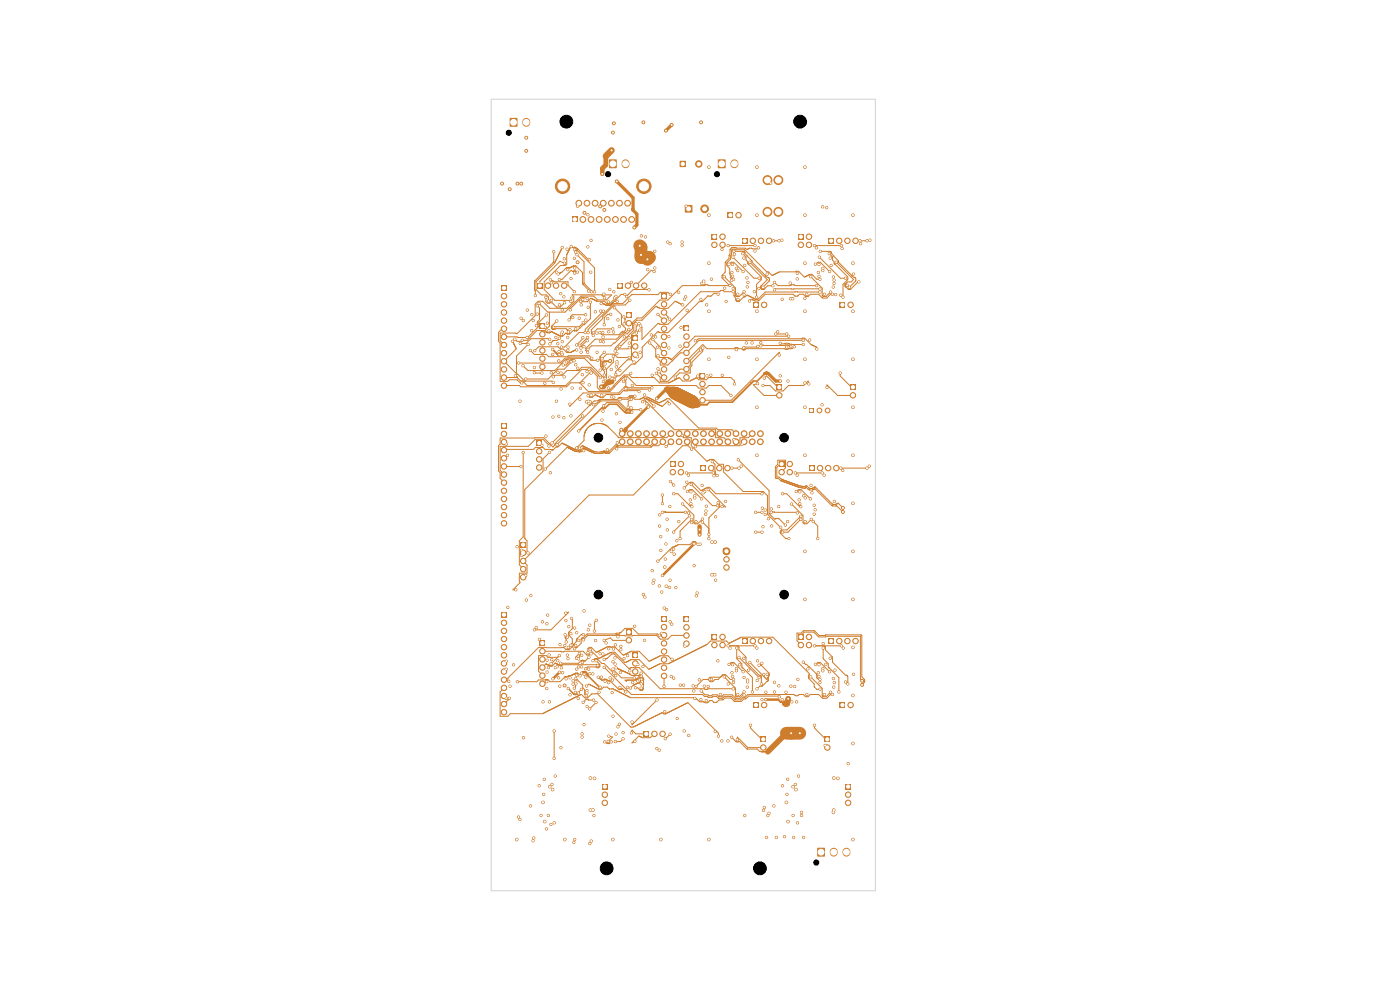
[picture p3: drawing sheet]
<svg xmlns="http://www.w3.org/2000/svg" width="297mm" height="210mm" viewBox="0 0 297 210" stroke-linecap="round" stroke-linejoin="round" font-family="sans-serif">
<path d="M114.5 68.6h1.1v1.2h-1.1z" fill="#ce7d2c"/>
<g fill="#ce7d2c" stroke="#ce7d2c" stroke-width=".21">
<circle cx="115.1" cy="70.9" r=".58"/>
<circle cx="115.1" cy="72.6" r=".58"/>
<circle cx="115.1" cy="74.4" r=".58"/>
<circle cx="115.1" cy="76.1" r=".58"/>
<circle cx="115.1" cy="77.8" r=".58"/>
</g>
<path d="M106.3 89.7h1.2v1.2h-1.2z" fill="#ce7d2c"/>
<g fill="#ce7d2c" stroke="#ce7d2c" stroke-width=".21">
<circle cx="106.9" cy="92" r=".58"/>
<circle cx="106.9" cy="93.8" r=".58"/>
<circle cx="106.9" cy="95.5" r=".58"/>
<circle cx="106.9" cy="97.2" r=".58"/>
<circle cx="106.9" cy="98.9" r=".58"/>
<circle cx="106.9" cy="100.7" r=".58"/>
<circle cx="106.9" cy="102.4" r=".58"/>
<circle cx="106.9" cy="104.1" r=".58"/>
<circle cx="106.9" cy="105.8" r=".58"/>
<circle cx="106.9" cy="107.6" r=".58"/>
<circle cx="106.9" cy="109.3" r=".58"/>
<circle cx="106.9" cy="111" r=".58"/>
</g>
<path d="M134.2 138.4h1.1v1.2h-1.1z" fill="#ce7d2c"/>
<g fill="#ce7d2c" stroke="#ce7d2c" stroke-width=".21">
<circle cx="134.8" cy="140.7" r=".58"/>
<circle cx="134.8" cy="142.5" r=".58"/>
</g>
<path d="M106.3 60.5h1.2v1.2h-1.2z" fill="#ce7d2c"/>
<g fill="#ce7d2c" stroke="#ce7d2c" stroke-width=".21">
<circle cx="106.9" cy="62.8" r=".58"/>
<circle cx="106.9" cy="64.6" r=".58"/>
<circle cx="106.9" cy="66.3" r=".58"/>
<circle cx="106.9" cy="68" r=".58"/>
<circle cx="106.9" cy="69.7" r=".58"/>
<circle cx="106.9" cy="71.5" r=".58"/>
<circle cx="106.9" cy="73.2" r=".58"/>
<circle cx="106.9" cy="74.9" r=".58"/>
<circle cx="106.9" cy="76.6" r=".58"/>
<circle cx="106.9" cy="78.4" r=".58"/>
<circle cx="106.9" cy="80.1" r=".58"/>
<circle cx="106.9" cy="81.8" r=".58"/>
</g>
<path d="M121.3 45.9h1.2v1.3h-1.2z" fill="#ce7d2c"/>
<g fill="#ce7d2c" stroke="#ce7d2c" stroke-width=".21">
<circle cx="122.8" cy="43.1" r=".61"/>
<circle cx="123.7" cy="46.6" r=".61"/>
<circle cx="124.5" cy="43.1" r=".61"/>
<circle cx="125.4" cy="46.6" r=".61"/>
<circle cx="126.2" cy="43.1" r=".61"/>
<circle cx="127.1" cy="46.6" r=".61"/>
<circle cx="128" cy="43.1" r=".61"/>
<circle cx="128.8" cy="46.6" r=".61"/>
<circle cx="129.7" cy="43.1" r=".61"/>
<circle cx="130.6" cy="46.6" r=".61"/>
<circle cx="131.4" cy="43.1" r=".61"/>
<circle cx="132.3" cy="46.6" r=".61"/>
<circle cx="133.1" cy="43.1" r=".61"/>
<circle cx="134" cy="46.6" r=".61"/>
</g>
<path d="M113.8 93.4h1.2v1.2h-1.2z" fill="#ce7d2c"/>
<g fill="#ce7d2c" stroke="#ce7d2c" stroke-width=".21">
<circle cx="114.4" cy="95.7" r=".58"/>
<circle cx="114.4" cy="97.4" r=".58"/>
<circle cx="114.4" cy="99.2" r=".58"/>
</g>
<path d="M178.1 64.1h1.2v1.1h-1.2z" fill="#ce7d2c"/>
<circle cx="180.4" cy="64.7" r=".58" fill="#ce7d2c" stroke="#ce7d2c" stroke-width=".21"/>
<path d="M164.7 81.6h1.2v1.1h-1.2z" fill="#ce7d2c"/>
<circle cx="165.3" cy="83.9" r=".58" fill="#ce7d2c" stroke="#ce7d2c" stroke-width=".21"/>
<path d="M130.9 60h1.2v1.2h-1.2z" fill="#ce7d2c"/>
<g fill="#ce7d2c" stroke="#ce7d2c" stroke-width=".21">
<circle cx="133.2" cy="60.6" r=".58"/>
<circle cx="134.9" cy="60.6" r=".58"/>
<circle cx="136.7" cy="60.6" r=".58"/>
</g>
<path d="M136.5 155.1h1.2v1.2h-1.2z" fill="#ce7d2c"/>
<g fill="#ce7d2c" stroke="#ce7d2c" stroke-width=".21">
<circle cx="138.8" cy="155.7" r=".58"/>
<circle cx="140.6" cy="155.7" r=".58"/>
<circle cx="162.8" cy="44.9" r=".94"/>
<circle cx="165.1" cy="44.9" r=".94"/>
<circle cx="162.8" cy="38.2" r=".94"/>
<circle cx="165.1" cy="38.2" r=".94"/>
</g>
<path d="M180.4 81.6h1.1v1.1h-1.1z" fill="#ce7d2c"/>
<circle cx="180.9" cy="83.9" r=".58" fill="#ce7d2c" stroke="#ce7d2c" stroke-width=".21"/>
<path d="M106.3 129.8h1.2v1.2h-1.2z" fill="#ce7d2c"/>
<g fill="#ce7d2c" stroke="#ce7d2c" stroke-width=".21">
<circle cx="106.9" cy="132.1" r=".58"/>
<circle cx="106.9" cy="133.8" r=".58"/>
<circle cx="106.9" cy="135.6" r=".58"/>
<circle cx="106.9" cy="137.3" r=".58"/>
<circle cx="106.9" cy="139" r=".58"/>
<circle cx="106.9" cy="140.7" r=".58"/>
<circle cx="106.9" cy="142.5" r=".58"/>
<circle cx="106.9" cy="144.2" r=".58"/>
<circle cx="106.9" cy="145.9" r=".58"/>
<circle cx="106.9" cy="147.6" r=".58"/>
<circle cx="106.9" cy="149.4" r=".58"/>
<circle cx="106.9" cy="151.1" r=".58"/>
</g>
<path d="M110.4 115h1.2v1.1h-1.2z" fill="#ce7d2c"/>
<g fill="#ce7d2c" stroke="#ce7d2c" stroke-width=".21">
<circle cx="111" cy="117.3" r=".58"/>
<circle cx="111" cy="119" r=".58"/>
<circle cx="111" cy="120.7" r=".58"/>
<circle cx="111" cy="122.4" r=".58"/>
</g>
<path d="M178.1 149h1.2v1.1h-1.2z" fill="#ce7d2c"/>
<circle cx="180.4" cy="149.6" r=".58" fill="#ce7d2c" stroke="#ce7d2c" stroke-width=".21"/>
<path d="M154.4 45.1h1.1v1.1h-1.1z" fill="#ce7d2c"/>
<circle cx="156.7" cy="45.6" r=".58" fill="#ce7d2c" stroke="#ce7d2c" stroke-width=".21"/>
<path d="M159.8 64.1h1.2v1.1h-1.2z" fill="#ce7d2c"/>
<circle cx="162.1" cy="64.7" r=".58" fill="#ce7d2c" stroke="#ce7d2c" stroke-width=".21"/>
<path d="M140.3 130.7h1.2v1.2h-1.2z" fill="#ce7d2c"/>
<g fill="#ce7d2c" stroke="#ce7d2c" stroke-width=".21">
<circle cx="140.9" cy="133" r=".58"/>
<circle cx="140.9" cy="134.7" r=".58"/>
<circle cx="140.9" cy="136.5" r=".58"/>
<circle cx="140.9" cy="138.2" r=".58"/>
<circle cx="140.9" cy="139.9" r=".58"/>
<circle cx="140.9" cy="141.6" r=".58"/>
<circle cx="140.9" cy="143.4" r=".58"/>
<circle cx="119.3" cy="39.5" r="1.53"/>
<circle cx="136.6" cy="39.5" r="1.53"/>
</g>
<path d="M171.7 98.7h1.1v1.2h-1.1z" fill="#ce7d2c"/>
<g fill="#ce7d2c" stroke="#ce7d2c" stroke-width=".21">
<circle cx="174" cy="99.3" r=".58"/>
<circle cx="175.7" cy="99.3" r=".58"/>
<circle cx="177.4" cy="99.3" r=".58"/>
</g>
<path d="M175.7 135.4h1.2v1.2h-1.2z" fill="#ce7d2c"/>
<g fill="#ce7d2c" stroke="#ce7d2c" stroke-width=".21">
<circle cx="178" cy="136" r=".58"/>
<circle cx="179.8" cy="136" r=".58"/>
<circle cx="181.5" cy="136" r=".58"/>
</g>
<path d="M134.2 71.2h1.1v1.1h-1.1z" fill="#ce7d2c"/>
<g fill="#ce7d2c" stroke="#ce7d2c" stroke-width=".21">
<circle cx="134.8" cy="73.5" r=".58"/>
<circle cx="134.8" cy="75.2" r=".58"/>
</g>
<path d="M114.5 135.8h1.1v1.2h-1.1z" fill="#ce7d2c"/>
<g fill="#ce7d2c" stroke="#ce7d2c" stroke-width=".21">
<circle cx="115.1" cy="138.1" r=".58"/>
<circle cx="115.1" cy="139.9" r=".58"/>
<circle cx="115.1" cy="141.6" r=".58"/>
<circle cx="115.1" cy="143.3" r=".58"/>
<circle cx="115.1" cy="145" r=".58"/>
</g>
<path d="M144.2 34.1h1.3v1.3h-1.3z" fill="#ce7d2c"/>
<circle cx="148.2" cy="34.8" r=".68" fill="#ce7d2c" stroke="#ce7d2c" stroke-width=".21"/>
<path d="M113.9 60h1.2v1.2h-1.2z" fill="#ce7d2c"/>
<g fill="#ce7d2c" stroke="#ce7d2c" stroke-width=".21">
<circle cx="116.2" cy="60.6" r=".58"/>
<circle cx="118" cy="60.6" r=".58"/>
<circle cx="119.7" cy="60.6" r=".58"/>
</g>
<path d="M140.3 62.3h1.2v1.1h-1.2z" fill="#ce7d2c"/>
<g fill="#ce7d2c" stroke="#ce7d2c" stroke-width=".21">
<circle cx="140.9" cy="64.6" r=".58"/>
<circle cx="140.9" cy="66.3" r=".58"/>
<circle cx="140.9" cy="68" r=".58"/>
<circle cx="140.9" cy="69.7" r=".58"/>
<circle cx="140.9" cy="71.5" r=".58"/>
<circle cx="140.9" cy="73.2" r=".58"/>
<circle cx="140.9" cy="74.9" r=".58"/>
<circle cx="140.9" cy="76.6" r=".58"/>
<circle cx="140.9" cy="78.4" r=".58"/>
<circle cx="140.9" cy="80.1" r=".58"/>
</g>
<path d="M151 134.5h1.1v1.2h-1.1z" fill="#ce7d2c"/>
<g fill="#ce7d2c" stroke="#ce7d2c" stroke-width=".21">
<circle cx="153.3" cy="135.1" r=".58"/>
<circle cx="151.6" cy="136.8" r=".58"/>
<circle cx="153.3" cy="136.8" r=".58"/>
</g>
<path d="M145.3 43.5h1.6v1.6h-1.6z" fill="#ce7d2c"/>
<circle cx="149.5" cy="44.3" r=".82" fill="#ce7d2c" stroke="#ce7d2c" stroke-width=".21"/>
<path d="M151 49.6h1.1v1.2h-1.1z" fill="#ce7d2c"/>
<g fill="#ce7d2c" stroke="#ce7d2c" stroke-width=".21">
<circle cx="153.3" cy="50.2" r=".58"/>
<circle cx="151.6" cy="51.9" r=".58"/>
<circle cx="153.3" cy="51.9" r=".58"/>
</g>
<path d="M169.3 49.6h1.2v1.2h-1.2z" fill="#ce7d2c"/>
<g fill="#ce7d2c" stroke="#ce7d2c" stroke-width=".21">
<circle cx="171.6" cy="50.2" r=".58"/>
<circle cx="169.9" cy="51.9" r=".58"/>
<circle cx="171.6" cy="51.9" r=".58"/>
</g>
<path d="M159.8 149h1.2v1.1h-1.2z" fill="#ce7d2c"/>
<circle cx="162.1" cy="149.6" r=".58" fill="#ce7d2c" stroke="#ce7d2c" stroke-width=".21"/>
<path d="M153.5 116.4h1.2v1.1h-1.2z" fill="#ce7d2c"/>
<g fill="#ce7d2c" stroke="#ce7d2c" stroke-width=".21">
<circle cx="154.1" cy="118.7" r=".58"/>
<circle cx="154.1" cy="120.4" r=".58"/>
</g>
<path d="M179.4 166.3h1.1v1.1h-1.1z" fill="#ce7d2c"/>
<g fill="#ce7d2c" stroke="#ce7d2c" stroke-width=".21">
<circle cx="179.9" cy="168.6" r=".58"/>
<circle cx="179.9" cy="170.3" r=".58"/>
</g>
<path d="M175.7 50.5h1.2v1.2h-1.2z" fill="#ce7d2c"/>
<g fill="#ce7d2c" stroke="#ce7d2c" stroke-width=".21">
<circle cx="178" cy="51.1" r=".58"/>
<circle cx="179.8" cy="51.1" r=".58"/>
<circle cx="181.5" cy="51.1" r=".58"/>
</g>
<path d="M148.6 98.7h1.1v1.2h-1.1z" fill="#ce7d2c"/>
<g fill="#ce7d2c" stroke="#ce7d2c" stroke-width=".21">
<circle cx="150.9" cy="99.3" r=".58"/>
<circle cx="152.6" cy="99.3" r=".58"/>
<circle cx="154.3" cy="99.3" r=".58"/>
</g>
<path d="M173.4 179.9h1.6v1.8h-1.6z" fill="#ce7d2c"/>
<path d="M176.9 180.7v.2M179.6 180.7v.2" fill="none" stroke="#ce7d2c" stroke-width="1.7"/>
<path d="M108.2 25h1.5v1.9h-1.5z" fill="#ce7d2c"/>
<path d="M111.6 25.8v.3" fill="none" stroke="#ce7d2c" stroke-width="1.7"/>
<path d="M174.9 156.3h1.2v1.1h-1.2z" fill="#ce7d2c"/>
<circle cx="175.5" cy="158.6" r=".58" fill="#ce7d2c" stroke="#ce7d2c" stroke-width=".21"/>
<path d="M127.7 166.3h1.2v1.1h-1.2z" fill="#ce7d2c"/>
<g fill="#ce7d2c" stroke="#ce7d2c" stroke-width=".21">
<circle cx="128.3" cy="168.6" r=".58"/>
<circle cx="128.3" cy="170.3" r=".58"/>
</g>
<path d="M157.4 50.5h1.2v1.2h-1.2z" fill="#ce7d2c"/>
<g fill="#ce7d2c" stroke="#ce7d2c" stroke-width=".21">
<circle cx="159.7" cy="51.1" r=".58"/>
<circle cx="161.4" cy="51.1" r=".58"/>
<circle cx="163.2" cy="51.1" r=".58"/>
</g>
<path d="M165.2 97.9h1.2v1.1h-1.2z" fill="#ce7d2c"/>
<g fill="#ce7d2c" stroke="#ce7d2c" stroke-width=".21">
<circle cx="167.5" cy="98.4" r=".58"/>
<circle cx="165.8" cy="100.2" r=".58"/>
<circle cx="167.5" cy="100.2" r=".58"/>
</g>
<path d="M169.3 134.5h1.2v1.2h-1.2z" fill="#ce7d2c"/>
<g fill="#ce7d2c" stroke="#ce7d2c" stroke-width=".21">
<circle cx="171.6" cy="135.1" r=".58"/>
<circle cx="169.9" cy="136.8" r=".58"/>
<circle cx="171.6" cy="136.8" r=".58"/>
</g>
<path d="M129.2 33.8h1.6v1.8h-1.6z" fill="#ce7d2c"/>
<path d="M132.7 34.6v.3" fill="none" stroke="#ce7d2c" stroke-width="1.7"/>
<path d="M145.1 130.8h1.1v1.1h-1.1z" fill="#ce7d2c"/>
<g fill="#ce7d2c" stroke="#ce7d2c" stroke-width=".21">
<circle cx="145.6" cy="133.1" r=".58"/>
<circle cx="145.6" cy="134.8" r=".58"/>
<circle cx="145.6" cy="136.5" r=".58"/>
</g>
<path d="M142.1 97.9h1.2v1.1h-1.2z" fill="#ce7d2c"/>
<g fill="#ce7d2c" stroke="#ce7d2c" stroke-width=".21">
<circle cx="144.5" cy="98.4" r=".58"/>
<circle cx="142.7" cy="100.2" r=".58"/>
<circle cx="144.5" cy="100.2" r=".58"/>
</g>
<path d="M161.4 156.3h1.1v1.1h-1.1z" fill="#ce7d2c"/>
<circle cx="161.9" cy="158.6" r=".58" fill="#ce7d2c" stroke="#ce7d2c" stroke-width=".21"/>
<path d="M145.1 69.1h1.1v1.2h-1.1z" fill="#ce7d2c"/>
<g fill="#ce7d2c" stroke="#ce7d2c" stroke-width=".21">
<circle cx="145.6" cy="71.4" r=".58"/>
<circle cx="145.6" cy="73.1" r=".58"/>
<circle cx="145.6" cy="74.9" r=".58"/>
<circle cx="145.6" cy="76.6" r=".58"/>
<circle cx="145.6" cy="78.3" r=".58"/>
<circle cx="145.6" cy="80" r=".58"/>
</g>
<path d="M171.6 86.6h1v1h-1z" fill="#ce7d2c"/>
<g fill="#ce7d2c" stroke="#ce7d2c" stroke-width=".21">
<circle cx="173.8" cy="87.1" r=".51"/>
<circle cx="175.6" cy="87.1" r=".51"/>
</g>
<path d="M148.4 79.2h1.2v1.1h-1.2z" fill="#ce7d2c"/>
<g fill="#ce7d2c" stroke="#ce7d2c" stroke-width=".21">
<circle cx="149" cy="81.5" r=".58"/>
<circle cx="149" cy="83.2" r=".58"/>
<circle cx="149" cy="84.9" r=".58"/>
</g>
<path d="M132.8 133.5h1.2v1.2h-1.2z" fill="#ce7d2c"/>
<circle cx="133.4" cy="135.8" r=".58" fill="#ce7d2c" stroke="#ce7d2c" stroke-width=".21"/>
<path d="M152.3 33.8h1.6v1.8h-1.6z" fill="#ce7d2c"/>
<path d="M155.8 34.6v.3" fill="none" stroke="#ce7d2c" stroke-width="1.7"/>
<path d="M132.8 66.3h1.2v1.1h-1.2z" fill="#ce7d2c"/>
<circle cx="133.4" cy="68.6" r=".58" fill="#ce7d2c" stroke="#ce7d2c" stroke-width=".21"/>
<path d="M157.4 135.4h1.2v1.2h-1.2z" fill="#ce7d2c"/>
<g fill="#ce7d2c" stroke="#ce7d2c" stroke-width=".21">
<circle cx="159.7" cy="136" r=".58"/>
<circle cx="161.4" cy="136" r=".58"/>
<circle cx="163.2" cy="136" r=".58"/>
<circle cx="132" cy="93.7" r=".61"/>
<circle cx="132" cy="92" r=".61"/>
<circle cx="133.7" cy="93.7" r=".61"/>
<circle cx="133.7" cy="92" r=".61"/>
<circle cx="135.4" cy="93.7" r=".61"/>
<circle cx="135.4" cy="92" r=".61"/>
<circle cx="137.2" cy="93.7" r=".61"/>
<circle cx="137.2" cy="92" r=".61"/>
<circle cx="138.9" cy="93.7" r=".61"/>
<circle cx="138.9" cy="92" r=".61"/>
<circle cx="140.6" cy="93.7" r=".61"/>
<circle cx="140.6" cy="92" r=".61"/>
<circle cx="142.3" cy="93.7" r=".61"/>
<circle cx="142.3" cy="92" r=".61"/>
<circle cx="144.1" cy="93.7" r=".61"/>
<circle cx="144.1" cy="92" r=".61"/>
<circle cx="145.8" cy="93.7" r=".61"/>
<circle cx="145.8" cy="92" r=".61"/>
<circle cx="147.5" cy="93.7" r=".61"/>
<circle cx="147.5" cy="92" r=".61"/>
<circle cx="149.2" cy="93.7" r=".61"/>
<circle cx="149.2" cy="92" r=".61"/>
<circle cx="151" cy="93.7" r=".61"/>
<circle cx="151" cy="92" r=".61"/>
<circle cx="152.7" cy="93.7" r=".61"/>
<circle cx="152.7" cy="92" r=".61"/>
<circle cx="154.4" cy="93.7" r=".61"/>
<circle cx="154.4" cy="92" r=".61"/>
<circle cx="156.1" cy="93.7" r=".61"/>
<circle cx="156.1" cy="92" r=".61"/>
<circle cx="157.9" cy="93.7" r=".61"/>
<circle cx="157.9" cy="92" r=".61"/>
<circle cx="159.6" cy="93.7" r=".61"/>
<circle cx="159.6" cy="92" r=".61"/>
<circle cx="161.3" cy="93.7" r=".61"/>
<circle cx="161.3" cy="92" r=".61"/>
<circle cx="142.2" cy="155.7" r=".24"/>
<circle cx="123.4" cy="139" r=".24"/>
<circle cx="141.1" cy="156.7" r=".24"/>
<circle cx="107.4" cy="148.1" r=".24"/>
<circle cx="124.9" cy="142" r=".24"/>
<circle cx="130" cy="140.4" r=".24"/>
<circle cx="123.9" cy="143" r=".24"/>
<circle cx="115.2" cy="148.9" r=".24"/>
<circle cx="130.5" cy="140.9" r=".24"/>
<circle cx="141" cy="151" r=".24"/>
<circle cx="131.6" cy="142.6" r=".24"/>
<circle cx="136" cy="146" r=".24"/>
<circle cx="116.6" cy="148.9" r=".24"/>
<circle cx="122.1" cy="146.9" r=".24"/>
<circle cx="108.2" cy="145.6" r=".24"/>
<circle cx="149.2" cy="104.5" r=".24"/>
<circle cx="150.4" cy="178.1" r=".27"/>
<circle cx="148.7" cy="63.5" r=".24"/>
<circle cx="171.2" cy="147.3" r=".24"/>
<circle cx="131.5" cy="78.6" r=".24"/>
<circle cx="178.4" cy="62.6" r=".24"/>
<circle cx="141.5" cy="110.1" r=".24"/>
<circle cx="153.2" cy="52.9" r=".24"/>
<circle cx="172" cy="103" r=".24"/>
<circle cx="121.9" cy="178.1" r=".24"/>
<circle cx="112.6" cy="171" r=".24"/>
<circle cx="148.7" cy="25.9" r=".31"/>
<circle cx="160.6" cy="86.4" r=".27"/>
<circle cx="111.9" cy="65.8" r=".24"/>
<circle cx="125.1" cy="132.6" r=".24"/>
<circle cx="180.9" cy="178.1" r=".27"/>
<circle cx="149.8" cy="148.6" r=".24"/>
<circle cx="127.9" cy="87.2" r=".24"/>
<circle cx="145.2" cy="155.1" r=".24"/>
<circle cx="120.5" cy="139.7" r=".24"/>
<circle cx="158.5" cy="60.9" r=".24"/>
<circle cx="129.9" cy="146.9" r=".24"/>
<circle cx="110" cy="173.3" r=".24"/>
<circle cx="145.8" cy="65.8" r=".24"/>
<circle cx="139.9" cy="109.2" r=".24"/>
<circle cx="169.1" cy="100.8" r=".24"/>
<circle cx="176.9" cy="165" r=".27"/>
<circle cx="150.4" cy="76.2" r=".27"/>
<circle cx="158.5" cy="59" r=".24"/>
<circle cx="162" cy="171.9" r=".24"/>
<circle cx="129.9" cy="144.3" r=".24"/>
<circle cx="122.9" cy="67.5" r=".24"/>
<circle cx="113.1" cy="178.4" r=".24"/>
<circle cx="177" cy="144.8" r=".24"/>
<circle cx="126.1" cy="165.1" r=".27"/>
<circle cx="152.1" cy="100.9" r=".24"/>
<circle cx="142.4" cy="117" r=".27"/>
<circle cx="120.1" cy="136.2" r=".24"/>
<circle cx="160.6" cy="76.2" r=".27"/>
<circle cx="178.6" cy="52.7" r=".24"/>
<circle cx="169.4" cy="164.6" r=".24"/>
<circle cx="158.7" cy="59.9" r=".24"/>
<circle cx="152.8" cy="147.3" r=".24"/>
<circle cx="162.7" cy="143" r=".24"/>
<circle cx="180.9" cy="66" r=".27"/>
<circle cx="137.4" cy="57.2" r=".24"/>
<circle cx="180.9" cy="76.2" r=".27"/>
<circle cx="116.1" cy="142.6" r=".24"/>
<circle cx="125.3" cy="57.7" r=".24"/>
<circle cx="170.8" cy="127.1" r=".27"/>
<circle cx="177.8" cy="165.1" r=".27"/>
<circle cx="117.8" cy="164.6" r=".24"/>
<circle cx="118.6" cy="74.6" r=".24"/>
<circle cx="177" cy="106.4" r=".24"/>
<circle cx="130.8" cy="87.8" r=".24"/>
<circle cx="138.9" cy="53.3" r=".24"/>
<circle cx="118.7" cy="64.7" r=".24"/>
<circle cx="106.5" cy="39" r=".31"/>
<circle cx="127.3" cy="43.8" r=".31"/>
<circle cx="147.2" cy="146.6" r=".24"/>
<circle cx="117" cy="63.7" r=".24"/>
<circle cx="153.1" cy="157.2" r=".24"/>
<circle cx="110.6" cy="39" r=".31"/>
<circle cx="170.8" cy="76.2" r=".27"/>
<circle cx="112.8" cy="66.7" r=".24"/>
<circle cx="170.8" cy="35.5" r=".27"/>
<circle cx="119.1" cy="74.8" r=".24"/>
<circle cx="168.9" cy="167.5" r=".27"/>
<circle cx="178.9" cy="137.5" r=".24"/>
<circle cx="150.4" cy="66" r=".27"/>
<circle cx="176.1" cy="139.6" r=".24"/>
<circle cx="138.9" cy="56.9" r=".24"/>
<circle cx="123.6" cy="79.5" r=".24"/>
<circle cx="165.9" cy="50.9" r=".24"/>
<circle cx="131.1" cy="67.9" r=".24"/>
<circle cx="144" cy="110.6" r=".24"/>
<circle cx="178.8" cy="99.8" r=".24"/>
<circle cx="117.2" cy="75.2" r=".24"/>
<circle cx="110.7" cy="117.8" r=".24"/>
<circle cx="121.9" cy="57.9" r=".24"/>
<circle cx="170.8" cy="96.6" r=".27"/>
<circle cx="118.2" cy="141.4" r=".24"/>
<circle cx="136.7" cy="135.8" r=".24"/>
<circle cx="180.9" cy="45.6" r=".27"/>
<circle cx="121.9" cy="56.9" r=".24"/>
<circle cx="176.9" cy="171.8" r=".27"/>
<circle cx="163" cy="110" r=".24"/>
<circle cx="150.9" cy="144.1" r=".24"/>
<circle cx="138.4" cy="121" r=".24"/>
<circle cx="122.2" cy="145" r=".24"/>
<circle cx="129.1" cy="144.8" r=".24"/>
<circle cx="123.3" cy="64.7" r=".24"/>
<circle cx="135.3" cy="144.5" r=".24"/>
<circle cx="120.9" cy="69.9" r=".24"/>
<circle cx="165.9" cy="148.4" r=".24"/>
<circle cx="110.7" cy="116.7" r=".24"/>
<circle cx="157.2" cy="98.9" r=".24"/>
<circle cx="180.9" cy="117" r=".27"/>
<circle cx="145.5" cy="63" r=".24"/>
<circle cx="130.1" cy="137.7" r=".24"/>
<circle cx="118.5" cy="76.5" r=".24"/>
<circle cx="136.5" cy="25.9" r=".31"/>
<circle cx="146.1" cy="156" r=".24"/>
<circle cx="157.8" cy="54.7" r=".24"/>
<circle cx="151.6" cy="121.9" r=".27"/>
<circle cx="149.5" cy="104.3" r=".24"/>
<circle cx="167.7" cy="63.4" r=".24"/>
<circle cx="170.8" cy="45.6" r=".27"/>
<circle cx="120.3" cy="52.9" r=".24"/>
<circle cx="113.2" cy="177.7" r=".24"/>
<circle cx="125.3" cy="171.8" r=".27"/>
<circle cx="168" cy="148.9" r=".24"/>
<circle cx="160.6" cy="66" r=".27"/>
<circle cx="180.9" cy="55.8" r=".27"/>
<circle cx="119.8" cy="136.9" r=".24"/>
<circle cx="121.1" cy="59.1" r=".24"/>
<circle cx="128.4" cy="144.5" r=".24"/>
<circle cx="166.8" cy="146.8" r=".24"/>
<circle cx="127.1" cy="146.8" r=".24"/>
<circle cx="165.2" cy="107.5" r=".24"/>
<circle cx="173.2" cy="52.6" r=".24"/>
<circle cx="168.2" cy="166.9" r=".27"/>
<circle cx="174.8" cy="100.8" r=".24"/>
<circle cx="172.7" cy="109.1" r=".24"/>
<circle cx="149.8" cy="107.4" r=".24"/>
<circle cx="176.8" cy="58.8" r=".24"/>
<circle cx="138.7" cy="123.1" r=".24"/>
<circle cx="131.4" cy="153.6" r=".24"/>
<circle cx="135.2" cy="75.7" r=".24"/>
<circle cx="109.8" cy="39" r=".31"/>
<circle cx="116" cy="132.3" r=".24"/>
<circle cx="158.6" cy="144.3" r=".24"/>
<circle cx="149.4" cy="145.6" r=".24"/>
<circle cx="150.4" cy="55.8" r=".27"/>
<circle cx="133.1" cy="145.8" r=".24"/>
<circle cx="118.8" cy="136.7" r=".24"/>
<circle cx="115.2" cy="170.2" r=".27"/>
<circle cx="176.8" cy="172.3" r=".27"/>
<circle cx="128.4" cy="77.2" r=".24"/>
<circle cx="149.7" cy="109.1" r=".24"/>
<circle cx="125.4" cy="178.4" r=".24"/>
<circle cx="169.1" cy="58" r=".24"/>
<circle cx="176.8" cy="60.9" r=".24"/>
<circle cx="176.3" cy="56.3" r=".24"/>
<circle cx="123.7" cy="81.2" r=".24"/>
<circle cx="180.9" cy="106.8" r=".27"/>
<circle cx="122.1" cy="69.8" r=".24"/>
<circle cx="176.1" cy="54.7" r=".24"/>
<circle cx="116.6" cy="166.9" r=".27"/>
<circle cx="142.1" cy="107.5" r=".24"/>
<circle cx="150.4" cy="35.5" r=".27"/>
<circle cx="108.1" cy="40.1" r=".31"/>
<circle cx="158.8" cy="142.2" r=".24"/>
<circle cx="116" cy="144.6" r=".24"/>
<circle cx="122.3" cy="142" r=".24"/>
<circle cx="134.2" cy="144.8" r=".24"/>
<circle cx="140.2" cy="178.1" r=".27"/>
<circle cx="151.7" cy="115" r=".27"/>
<circle cx="148.9" cy="60.1" r=".24"/>
<circle cx="167.2" cy="174.3" r=".27"/>
<circle cx="131.7" cy="137.1" r=".24"/>
<circle cx="121.4" cy="82.3" r=".24"/>
<circle cx="170.8" cy="55.8" r=".27"/>
<circle cx="130.1" cy="70.4" r=".24"/>
<circle cx="122.7" cy="135.8" r=".24"/>
<circle cx="116.5" cy="138.9" r=".24"/>
<circle cx="167.1" cy="110.6" r=".24"/>
<circle cx="145.2" cy="63.5" r=".24"/>
<circle cx="181.1" cy="143" r=".24"/>
<circle cx="181.1" cy="58.1" r=".24"/>
<circle cx="147.7" cy="126.4" r=".24"/>
<circle cx="129.1" cy="64.1" r=".24"/>
<circle cx="147.9" cy="125.8" r=".24"/>
<circle cx="169.1" cy="59.2" r=".24"/>
<circle cx="170.5" cy="177.6" r=".24"/>
<circle cx="115.1" cy="131.9" r=".24"/>
<circle cx="180.9" cy="127.1" r=".27"/>
<circle cx="119.6" cy="63" r=".24"/>
<circle cx="176.9" cy="145.8" r=".24"/>
<circle cx="117.9" cy="71.6" r=".24"/>
<circle cx="160.6" cy="144.3" r=".24"/>
<circle cx="164.7" cy="177.6" r=".24"/>
<circle cx="119.3" cy="70.4" r=".24"/>
<circle cx="122.1" cy="136.9" r=".24"/>
<circle cx="143.7" cy="152.4" r=".24"/>
<circle cx="120.9" cy="143.8" r=".24"/>
<circle cx="150.9" cy="59.2" r=".24"/>
<circle cx="162.7" cy="58.1" r=".24"/>
<circle cx="121.6" cy="144.4" r=".24"/>
<circle cx="148.7" cy="148.4" r=".24"/>
<circle cx="160.6" cy="137.5" r=".24"/>
<circle cx="148.3" cy="144.2" r=".24"/>
<circle cx="120.1" cy="131.6" r=".24"/>
<circle cx="117.8" cy="141.6" r=".24"/>
<circle cx="151.1" cy="115" r=".27"/>
<circle cx="163.7" cy="111.6" r=".24"/>
<circle cx="124.8" cy="65.2" r=".24"/>
<circle cx="169.3" cy="144.1" r=".24"/>
<circle cx="110.3" cy="85.1" r=".24"/>
<circle cx="124.5" cy="147" r=".24"/>
<circle cx="172.9" cy="108.1" r=".24"/>
<circle cx="180.9" cy="96.6" r=".27"/>
<circle cx="130.6" cy="136.8" r=".24"/>
<circle cx="119.8" cy="178.1" r=".27"/>
<circle cx="123.3" cy="74.7" r=".24"/>
<circle cx="180.9" cy="157.7" r=".27"/>
<circle cx="121.1" cy="88.2" r=".24"/>
<circle cx="109.6" cy="178.1" r=".27"/>
<circle cx="125.1" cy="179" r=".24"/>
<circle cx="179.4" cy="144.7" r=".24"/>
<circle cx="130.8" cy="77.8" r=".24"/>
<circle cx="122.1" cy="77.4" r=".24"/>
<circle cx="169" cy="148.9" r=".24"/>
<circle cx="127.6" cy="143.7" r=".24"/>
<circle cx="130.7" cy="155.7" r=".24"/>
<circle cx="154.4" cy="157.2" r=".24"/>
<circle cx="157.8" cy="139.6" r=".24"/>
<circle cx="119.3" cy="142.7" r=".24"/>
<circle cx="170.8" cy="66" r=".27"/>
<circle cx="144.3" cy="73.4" r=".24"/>
<circle cx="167.6" cy="60" r=".24"/>
<circle cx="111.7" cy="127.3" r=".24"/>
<circle cx="160.6" cy="45.6" r=".27"/>
<circle cx="164.2" cy="171" r=".24"/>
<circle cx="168.2" cy="63.4" r=".24"/>
<circle cx="124.5" cy="146.5" r=".24"/>
<circle cx="162.3" cy="109.2" r=".24"/>
<circle cx="182.6" cy="51.7" r=".24"/>
<circle cx="153.9" cy="106.4" r=".24"/>
<circle cx="176.8" cy="143.9" r=".24"/>
<circle cx="172.7" cy="107.2" r=".24"/>
<circle cx="165.9" cy="63.5" r=".24"/>
<circle cx="126.5" cy="149" r=".24"/>
<circle cx="150.2" cy="145.6" r=".24"/>
<circle cx="161.9" cy="111.7" r=".24"/>
<circle cx="120.7" cy="132.9" r=".24"/>
<circle cx="162.3" cy="108.2" r=".24"/>
<circle cx="121.9" cy="146" r=".24"/>
<circle cx="166.8" cy="170.2" r=".27"/>
<circle cx="138.6" cy="123.7" r=".24"/>
<circle cx="117.3" cy="88.5" r=".24"/>
<circle cx="111.1" cy="156.5" r=".24"/>
<circle cx="122.5" cy="55.6" r=".31"/>
<circle cx="144" cy="62" r=".24"/>
<circle cx="120.4" cy="57.2" r=".24"/>
<circle cx="147.1" cy="145.5" r=".24"/>
<circle cx="125.3" cy="165" r=".27"/>
<circle cx="130" cy="178.1" r=".27"/>
<circle cx="158.5" cy="145.8" r=".24"/>
<circle cx="136.8" cy="126.7" r=".24"/>
<circle cx="131.4" cy="69.3" r=".24"/>
<circle cx="155.8" cy="53.9" r=".24"/>
<circle cx="128.2" cy="44.5" r=".31"/>
<circle cx="174.6" cy="136.5" r=".24"/>
<circle cx="110.3" cy="173.9" r=".24"/>
<circle cx="171.4" cy="141.9" r=".24"/>
<circle cx="120.6" cy="137.3" r=".24"/>
<circle cx="117.2" cy="167.5" r=".27"/>
<circle cx="158" cy="56.3" r=".24"/>
<circle cx="167.8" cy="145.6" r=".24"/>
<circle cx="141" cy="120.3" r=".27"/>
<circle cx="119.6" cy="88.6" r=".24"/>
<circle cx="184.4" cy="98.9" r=".24"/>
<circle cx="180.9" cy="147.5" r=".27"/>
<circle cx="160.2" cy="53.3" r=".24"/>
<circle cx="121.7" cy="178.7" r=".24"/>
<circle cx="132.3" cy="80.9" r=".24"/>
<circle cx="154.9" cy="137.5" r=".24"/>
<circle cx="119.8" cy="145.4" r=".31"/>
<circle cx="139.9" cy="111.6" r=".24"/>
<circle cx="130" cy="151.9" r=".24"/>
<circle cx="163.6" cy="108" r=".24"/>
<circle cx="170.8" cy="86.4" r=".27"/>
<circle cx="176.9" cy="59.4" r=".24"/>
<circle cx="124" cy="45.1" r=".31"/>
<circle cx="172.3" cy="104.5" r=".24"/>
<circle cx="177.1" cy="142.2" r=".24"/>
<circle cx="162.2" cy="171.3" r=".24"/>
<circle cx="160" cy="61.9" r=".24"/>
<circle cx="117" cy="139.9" r=".24"/>
<circle cx="136.5" cy="126.1" r=".24"/>
<circle cx="129.1" cy="82.3" r=".24"/>
<circle cx="149.3" cy="59.6" r=".24"/>
<circle cx="171.2" cy="62.4" r=".24"/>
<circle cx="161.7" cy="148.4" r=".24"/>
<circle cx="162.6" cy="177.6" r=".24"/>
<circle cx="168.6" cy="145.6" r=".24"/>
<circle cx="149.3" cy="60" r=".24"/>
<circle cx="160.6" cy="35.5" r=".27"/>
<circle cx="125.1" cy="150.4" r=".24"/>
<circle cx="149.9" cy="64.7" r=".24"/>
<circle cx="112.6" cy="126.3" r=".24"/>
<circle cx="151.1" cy="121.9" r=".27"/>
<circle cx="175.2" cy="140.9" r=".24"/>
<circle cx="129.1" cy="137.6" r=".24"/>
<circle cx="153.7" cy="61.1" r=".24"/>
<circle cx="146" cy="100.8" r=".24"/>
<circle cx="170.8" cy="63.3" r=".24"/>
<circle cx="150.4" cy="45.6" r=".27"/>
<circle cx="115.6" cy="174.3" r=".27"/>
<circle cx="129.7" cy="78.4" r=".24"/>
<circle cx="121.9" cy="54.8" r=".24"/>
<circle cx="118.9" cy="62.3" r=".24"/>
<circle cx="119.9" cy="134.7" r=".24"/>
<circle cx="119.1" cy="70.9" r=".24"/>
<circle cx="119.3" cy="72.5" r=".24"/>
<circle cx="156.9" cy="141" r=".24"/>
<circle cx="143" cy="117.6" r=".27"/>
<circle cx="141.4" cy="124.4" r=".27"/>
<circle cx="180.9" cy="86.4" r=".27"/>
<circle cx="162.5" cy="146.8" r=".24"/>
<circle cx="136.9" cy="50.3" r=".24"/>
<circle cx="184.5" cy="50.9" r=".24"/>
<circle cx="143.6" cy="114.7" r=".24"/>
<circle cx="179.7" cy="60.5" r=".24"/>
<circle cx="131.5" cy="145.8" r=".24"/>
<circle cx="161" cy="61.2" r=".24"/>
<circle cx="170.8" cy="117" r=".27"/>
<circle cx="168.4" cy="177.6" r=".24"/>
<circle cx="180.9" cy="137.3" r=".27"/>
<circle cx="120.9" cy="147.4" r=".24"/>
<circle cx="122.1" cy="144.6" r=".24"/>
<circle cx="129.1" cy="70.4" r=".24"/>
<circle cx="160.6" cy="96.6" r=".27"/>
<circle cx="125.8" cy="171.8" r=".27"/>
<circle cx="119.3" cy="75.2" r=".24"/>
<circle cx="131.1" cy="135.1" r=".24"/>
<circle cx="149" cy="103" r=".24"/>
<circle cx="130.6" cy="143.3" r=".24"/>
<circle cx="158.6" cy="144.7" r=".24"/>
<circle cx="109.7" cy="116" r=".24"/>
<circle cx="148.4" cy="113.4" r=".24"/>
<circle cx="141.6" cy="112.4" r=".24"/>
<circle cx="161.7" cy="107.8" r=".24"/>
<circle cx="117.2" cy="74.1" r=".24"/>
<circle cx="147.4" cy="105.6" r=".24"/>
<circle cx="130.9" cy="76.8" r=".24"/>
<circle cx="134" cy="87.5" r=".24"/>
<circle cx="146.6" cy="104.3" r=".24"/>
<circle cx="118.3" cy="72.9" r=".24"/>
<circle cx="155.4" cy="58.6" r=".24"/>
<circle cx="156.2" cy="142.3" r=".24"/>
<circle cx="121.1" cy="134.4" r=".24"/>
<circle cx="148.4" cy="112.3" r=".24"/>
<circle cx="156.2" cy="141.8" r=".24"/>
<circle cx="130.9" cy="77.2" r=".24"/>
<circle cx="148" cy="79.8" r=".24"/>
<circle cx="156.5" cy="62.4" r=".24"/>
<circle cx="152.3" cy="140.2" r=".24"/>
<circle cx="127.3" cy="78.5" r=".24"/>
<circle cx="170.5" cy="105.1" r=".24"/>
<circle cx="118.5" cy="88.3" r=".24"/>
<circle cx="129.4" cy="76.5" r=".24"/>
<circle cx="127.7" cy="89.1" r=".24"/>
<circle cx="170.8" cy="110.6" r=".24"/>
<circle cx="127.3" cy="145.8" r=".24"/>
<circle cx="159.6" cy="72.7" r=".24"/>
<circle cx="170.8" cy="105.6" r=".24"/>
<circle cx="147.7" cy="110.6" r=".24"/>
<circle cx="174.6" cy="142.3" r=".24"/>
<circle cx="174.6" cy="57.4" r=".24"/>
<circle cx="161.6" cy="140.7" r=".24"/>
<circle cx="165.2" cy="145.5" r=".24"/>
<circle cx="173.7" cy="56.1" r=".24"/>
<circle cx="119.7" cy="79.9" r=".24"/>
<circle cx="149.8" cy="108.4" r=".24"/>
<circle cx="120.2" cy="76.8" r=".24"/>
<circle cx="120.1" cy="144" r=".24"/>
<circle cx="120.4" cy="71.6" r=".24"/>
<circle cx="123.4" cy="146.3" r=".24"/>
<circle cx="130.3" cy="80.5" r=".24"/>
<circle cx="173.6" cy="142.7" r=".24"/>
<circle cx="140.5" cy="122.1" r=".24"/>
<circle cx="155.4" cy="143.5" r=".24"/>
<circle cx="128.2" cy="78.1" r=".24"/>
<circle cx="118.7" cy="142.6" r=".24"/>
<circle cx="173.7" cy="141" r=".24"/>
<circle cx="146.6" cy="106.8" r=".24"/>
<circle cx="123.4" cy="142.8" r=".24"/>
<circle cx="161.4" cy="72.7" r=".24"/>
<circle cx="173.7" cy="58.6" r=".24"/>
<circle cx="132.5" cy="71.5" r=".24"/>
<circle cx="156.5" cy="147.3" r=".24"/>
<circle cx="122.3" cy="134.2" r=".24"/>
<circle cx="138.4" cy="79.6" r=".24"/>
<circle cx="171.8" cy="72.1" r=".24"/>
<circle cx="134.6" cy="132.9" r=".24"/>
<circle cx="156.5" cy="57.4" r=".24"/>
<circle cx="173.6" cy="57.8" r=".24"/>
<circle cx="158.3" cy="72.7" r=".24"/>
<circle cx="147.4" cy="105.1" r=".24"/>
<circle cx="174.6" cy="141.8" r=".24"/>
<circle cx="129.4" cy="143.8" r=".24"/>
<circle cx="120.4" cy="135.2" r=".24"/>
<circle cx="116.4" cy="70.2" r=".24"/>
<circle cx="150.8" cy="79.6" r=".24"/>
<circle cx="154.6" cy="75.8" r=".24"/>
<circle cx="155.4" cy="56.1" r=".24"/>
<circle cx="145.7" cy="102.3" r=".24"/>
<circle cx="117.3" cy="144" r=".24"/>
<circle cx="176.9" cy="60.1" r=".24"/>
<circle cx="131.1" cy="154.2" r=".24"/>
<circle cx="174.9" cy="147.3" r=".24"/>
<circle cx="165" cy="70.4" r=".24"/>
<circle cx="146.4" cy="106" r=".24"/>
<circle cx="147.3" cy="115.4" r=".24"/>
<circle cx="133.8" cy="79.2" r=".24"/>
<circle cx="119" cy="158.6" r=".24"/>
<circle cx="155.3" cy="57.8" r=".24"/>
<circle cx="155.4" cy="141" r=".24"/>
<circle cx="162.4" cy="148.4" r=".24"/>
<circle cx="179.9" cy="162" r=".24"/>
<circle cx="119.1" cy="141.6" r=".24"/>
<circle cx="140.1" cy="113.8" r=".24"/>
<circle cx="173.7" cy="143.5" r=".24"/>
<circle cx="156.2" cy="74.2" r=".24"/>
<circle cx="169.7" cy="104.3" r=".24"/>
<circle cx="120.4" cy="139" r=".24"/>
<circle cx="169.5" cy="106" r=".24"/>
<circle cx="120.5" cy="74.3" r=".24"/>
<circle cx="120.6" cy="146" r=".24"/>
<circle cx="128.9" cy="95.4" r=".24"/>
<circle cx="174.6" cy="56.9" r=".24"/>
<circle cx="114.5" cy="135.6" r=".24"/>
<circle cx="119" cy="79.1" r=".24"/>
<circle cx="122.7" cy="147" r=".24"/>
<circle cx="157.9" cy="143.7" r=".24"/>
<circle cx="156.2" cy="56.9" r=".24"/>
<circle cx="127.6" cy="82.1" r=".24"/>
<circle cx="155.3" cy="142.7" r=".24"/>
<circle cx="160.7" cy="140.2" r=".24"/>
<circle cx="128.6" cy="136.4" r=".24"/>
<circle cx="118.3" cy="140.2" r=".24"/>
<circle cx="169.7" cy="106.8" r=".24"/>
<circle cx="156.6" cy="63.5" r=".24"/>
<circle cx="167.2" cy="148.2" r=".24"/>
<circle cx="115.7" cy="69.4" r=".24"/>
<circle cx="118.6" cy="75.2" r=".24"/>
<circle cx="122.8" cy="91.4" r=".24"/>
<circle cx="132.2" cy="155.4" r=".24"/>
<circle cx="123.9" cy="153.7" r=".24"/>
<circle cx="107.7" cy="128.8" r=".24"/>
<circle cx="177.3" cy="62.5" r=".24"/>
<circle cx="115.8" cy="92.5" r=".24"/>
<circle cx="174.9" cy="62.4" r=".24"/>
<circle cx="125.3" cy="64.1" r=".24"/>
<circle cx="127.9" cy="70.6" r=".24"/>
<circle cx="113.6" cy="62.7" r=".24"/>
<circle cx="125.5" cy="61.9" r=".24"/>
<circle cx="117.5" cy="53.4" r=".24"/>
<circle cx="114" cy="64.9" r=".24"/>
<circle cx="122.4" cy="54" r=".24"/>
<circle cx="113.8" cy="69.1" r=".24"/>
<circle cx="127.4" cy="66" r=".24"/>
<circle cx="127.9" cy="71.5" r=".24"/>
<circle cx="116.7" cy="72.9" r=".24"/>
<circle cx="118.7" cy="71.8" r=".24"/>
<circle cx="115.9" cy="175.8" r=".24"/>
<circle cx="175.4" cy="44.1" r=".24"/>
<circle cx="167.1" cy="165.3" r=".24"/>
<circle cx="144.7" cy="51.4" r=".24"/>
<circle cx="174.5" cy="43.9" r=".24"/>
<circle cx="144.7" cy="52" r=".24"/>
<circle cx="114.8" cy="173" r=".24"/>
<circle cx="151.8" cy="123.1" r=".24"/>
<circle cx="126" cy="173" r=".24"/>
<circle cx="136.1" cy="50" r=".24"/>
<circle cx="142.2" cy="51.7" r=".24"/>
<circle cx="115.5" cy="165.3" r=".24"/>
<circle cx="127.8" cy="36.9" r=".24"/>
<circle cx="164.3" cy="144.7" r=".24"/>
<circle cx="162.9" cy="173" r=".24"/>
<circle cx="143.4" cy="124.6" r=".24"/>
<circle cx="117.6" cy="160.9" r=".24"/>
<circle cx="141.7" cy="51.4" r=".24"/>
<circle cx="140.4" cy="125.6" r=".24"/>
<circle cx="164.3" cy="146.8" r=".24"/>
<circle cx="142" cy="124.6" r=".24"/>
<circle cx="170" cy="173" r=".24"/>
<circle cx="129.7" cy="31.9" r=".24"/>
<circle cx="116.9" cy="174.9" r=".24"/>
<circle cx="117.6" cy="174.6" r=".24"/>
<circle cx="142.1" cy="123.1" r=".24"/>
<circle cx="116.3" cy="173" r=".24"/>
<circle cx="168.2" cy="173" r=".24"/>
<circle cx="158" cy="173" r=".24"/>
<circle cx="166.4" cy="177.5" r=".24"/>
<circle cx="170" cy="172.3" r=".24"/>
<circle cx="117.6" cy="155.1" r=".24"/>
<circle cx="169.2" cy="174.6" r=".24"/>
<circle cx="141.3" cy="115.4" r=".24"/>
<circle cx="145.6" cy="43.7" r=".24"/>
<circle cx="139.9" cy="124.3" r=".24"/>
<circle cx="163.1" cy="172.5" r=".24"/>
<circle cx="122.9" cy="95.1" r=".24"/>
<circle cx="107.4" cy="94.2" r=".24"/>
<circle cx="107.7" cy="96.6" r=".24"/>
<circle cx="115.7" cy="99.5" r=".24"/>
<circle cx="123.8" cy="95.6" r=".24"/>
<circle cx="141.3" cy="94.7" r=".24"/>
<circle cx="122.3" cy="95" r=".24"/>
<circle cx="110.5" cy="99" r=".24"/>
<circle cx="116.5" cy="94.6" r=".24"/>
<circle cx="136.3" cy="85.2" r=".24"/>
<circle cx="137.2" cy="85.7" r=".24"/>
<circle cx="117.1" cy="94" r=".24"/>
<circle cx="134.7" cy="84.1" r=".24"/>
<circle cx="128" cy="86.1" r=".24"/>
<circle cx="135.9" cy="86.9" r=".24"/>
<circle cx="155.7" cy="93.3" r=".24"/>
<circle cx="138.7" cy="86.2" r=".24"/>
<circle cx="123.6" cy="88.2" r=".24"/>
<circle cx="142" cy="85.7" r=".24"/>
<circle cx="146.7" cy="95.3" r=".24"/>
<circle cx="147.5" cy="94.8" r=".24"/>
<circle cx="109.4" cy="125.1" r=".24"/>
<circle cx="130.5" cy="139.5" r=".24"/>
<circle cx="132.4" cy="139.7" r=".24"/>
<circle cx="125.8" cy="140.2" r=".24"/>
<circle cx="127.3" cy="138.7" r=".24"/>
<circle cx="135.3" cy="141" r=".24"/>
<circle cx="130.2" cy="142.8" r=".24"/>
<circle cx="129" cy="157.3" r=".24"/>
<circle cx="129.2" cy="156.2" r=".24"/>
<circle cx="168.7" cy="166.4" r=".24"/>
<circle cx="167" cy="168.5" r=".24"/>
<circle cx="133.9" cy="59.9" r=".24"/>
<circle cx="135.6" cy="83.1" r=".24"/>
<circle cx="123.1" cy="82.4" r=".24"/>
<circle cx="139.8" cy="78.9" r=".24"/>
<circle cx="124.8" cy="84" r=".24"/>
<circle cx="138.8" cy="57.6" r=".24"/>
<circle cx="122.5" cy="78.1" r=".24"/>
<circle cx="147.3" cy="120" r=".24"/>
<circle cx="124.4" cy="85.2" r=".24"/>
<circle cx="139.3" cy="84.6" r=".24"/>
<circle cx="119.7" cy="54.9" r=".24"/>
<circle cx="167.2" cy="80.8" r=".24"/>
<circle cx="148.5" cy="115.4" r=".24"/>
<circle cx="122.1" cy="53.5" r=".24"/>
<circle cx="142.5" cy="132.4" r=".24"/>
<circle cx="142.4" cy="143.5" r=".24"/>
<circle cx="131.8" cy="91.2" r=".24"/>
<circle cx="136" cy="54.1" r=".24"/>
<circle cx="124.8" cy="85.1" r=".24"/>
<circle cx="139.9" cy="159.1" r=".24"/>
<circle cx="148.1" cy="115.5" r=".24"/>
<circle cx="123" cy="84.7" r=".24"/>
<circle cx="137.5" cy="86.3" r=".24"/>
<circle cx="141.4" cy="129.3" r=".24"/>
<circle cx="130.2" cy="84.3" r=".24"/>
<circle cx="167.8" cy="155.5" r=".24"/>
<circle cx="112.8" cy="70.1" r=".24"/>
<circle cx="139.6" cy="119" r=".24"/>
<circle cx="145" cy="145.4" r=".24"/>
<circle cx="127.6" cy="83.9" r=".27"/>
<circle cx="169.7" cy="155.5" r=".24"/>
<circle cx="165.5" cy="80.8" r=".24"/>
<circle cx="142.9" cy="143.9" r=".24"/>
<circle cx="118.1" cy="85.1" r=".24"/>
<circle cx="135.7" cy="52.1" r=".24"/>
<circle cx="115.6" cy="81.3" r=".24"/>
<circle cx="144.3" cy="145.4" r=".24"/>
<circle cx="113.4" cy="78" r=".24"/>
<circle cx="137.3" cy="55" r=".24"/>
<circle cx="139.3" cy="158.8" r=".24"/>
<circle cx="140.9" cy="129" r=".24"/>
<circle cx="125.2" cy="85.2" r=".24"/>
<circle cx="142.2" cy="131.9" r=".24"/>
<circle cx="155.2" cy="156.4" r=".24"/>
<circle cx="129.8" cy="84.2" r=".24"/>
<circle cx="124.9" cy="85.6" r=".24"/>
<circle cx="121.9" cy="61.9" r=".24"/>
<circle cx="123.6" cy="63.5" r=".24"/>
<circle cx="124.2" cy="66.8" r=".24"/>
<circle cx="116.8" cy="59.4" r=".24"/>
<circle cx="120.7" cy="67.9" r=".24"/>
<circle cx="120.5" cy="73.6" r=".24"/>
<circle cx="113.4" cy="74.4" r=".24"/>
<circle cx="118.4" cy="79" r=".24"/>
<circle cx="113.4" cy="79.1" r=".24"/>
<circle cx="117" cy="79.1" r=".24"/>
<circle cx="122.3" cy="74.2" r=".24"/>
<circle cx="110.5" cy="67.5" r=".24"/>
<circle cx="115" cy="79.1" r=".24"/>
<circle cx="111" cy="68" r=".24"/>
<circle cx="120.6" cy="70.4" r=".24"/>
<circle cx="124.6" cy="72.3" r=".24"/>
<circle cx="118.1" cy="68.1" r=".24"/>
<circle cx="123.2" cy="73.8" r=".24"/>
<circle cx="113.1" cy="68" r=".24"/>
<circle cx="121.2" cy="76.7" r=".24"/>
<circle cx="110.7" cy="81.2" r=".24"/>
<circle cx="111.5" cy="80.4" r=".24"/>
<circle cx="115.9" cy="66.8" r=".24"/>
<circle cx="125.5" cy="76" r=".24"/>
<circle cx="112.5" cy="74.4" r=".24"/>
<circle cx="111.8" cy="71.6" r=".24"/>
<circle cx="123.9" cy="73.5" r=".24"/>
<circle cx="128.2" cy="63.2" r=".24"/>
<circle cx="119.3" cy="65.7" r=".24"/>
<circle cx="116.6" cy="72" r=".24"/>
<circle cx="110.4" cy="72.9" r=".24"/>
<circle cx="117.5" cy="69.4" r=".24"/>
<circle cx="123.7" cy="68.4" r=".24"/>
<circle cx="128" cy="72.5" r=".24"/>
<circle cx="108.7" cy="72.4" r=".24"/>
<circle cx="126.3" cy="66.1" r=".24"/>
<circle cx="112" cy="73.1" r=".24"/>
<circle cx="117.4" cy="81.1" r=".24"/>
<circle cx="124.7" cy="45.6" r=".24"/>
<circle cx="121.9" cy="52.9" r=".24"/>
<circle cx="126.1" cy="61.9" r=".24"/>
<circle cx="110" cy="77" r=".24"/>
<circle cx="126.8" cy="76.4" r=".24"/>
<circle cx="125" cy="78.4" r=".24"/>
<circle cx="109.3" cy="79.7" r=".24"/>
<circle cx="155.8" cy="81.4" r=".24"/>
<circle cx="170.8" cy="81.2" r=".24"/>
<circle cx="155.1" cy="83.9" r=".24"/>
<circle cx="125.4" cy="79.1" r=".24"/>
<circle cx="161.9" cy="81.8" r=".24"/>
<circle cx="171.6" cy="81.4" r=".24"/>
<circle cx="166" cy="166.7" r=".24"/>
<circle cx="162.1" cy="80.2" r=".24"/>
<circle cx="122.5" cy="43.8" r=".24"/>
<circle cx="111.6" cy="29.2" r=".31"/>
<circle cx="111.6" cy="32" r=".31"/>
<circle cx="114.4" cy="64.4" r=".24"/>
<circle cx="110.8" cy="72.2" r=".24"/>
<circle cx="118.1" cy="57.8" r=".24"/>
<circle cx="109.2" cy="71.9" r=".24"/>
<circle cx="124.9" cy="61.7" r=".24"/>
<circle cx="118.4" cy="58.1" r=".24"/>
<circle cx="128.4" cy="80.3" r=".24"/>
<circle cx="111" cy="77.6" r=".24"/>
<circle cx="128.1" cy="62.4" r=".24"/>
<circle cx="130.1" cy="75.6" r=".24"/>
<circle cx="125.4" cy="51" r=".24"/>
<circle cx="121.5" cy="67.3" r=".24"/>
<circle cx="121.1" cy="63.9" r=".24"/>
<circle cx="126.7" cy="74.7" r=".24"/>
<circle cx="121.2" cy="52.3" r=".24"/>
<circle cx="125" cy="55.1" r=".24"/>
<circle cx="116.1" cy="68.6" r=".24"/>
<circle cx="125" cy="81.6" r=".24"/>
<circle cx="119.3" cy="52.5" r=".24"/>
<circle cx="117.4" cy="79.9" r=".24"/>
<circle cx="130.9" cy="75" r=".24"/>
<circle cx="114" cy="66.6" r=".24"/>
<circle cx="127.4" cy="80.1" r=".24"/>
<circle cx="116.4" cy="63.9" r=".24"/>
<circle cx="128" cy="80.9" r=".24"/>
<circle cx="138.5" cy="72" r=".24"/>
<circle cx="119" cy="82.5" r=".24"/>
<circle cx="119.1" cy="73.6" r=".24"/>
<circle cx="128" cy="66" r=".24"/>
<circle cx="124.2" cy="70.5" r=".24"/>
<circle cx="129.4" cy="61.4" r=".24"/>
<circle cx="129.6" cy="66.7" r=".24"/>
<circle cx="128.2" cy="68.9" r=".24"/>
<circle cx="141.9" cy="71.4" r=".24"/>
<circle cx="135.6" cy="68.6" r=".24"/>
<circle cx="130.6" cy="79.4" r=".24"/>
<circle cx="134.5" cy="76.8" r=".24"/>
<circle cx="141.9" cy="73.8" r=".24"/>
<circle cx="142.5" cy="26.5" r=".31"/>
<circle cx="141.3" cy="27.7" r=".31"/>
<circle cx="131" cy="93.9" r=".24"/>
<circle cx="116.8" cy="100.3" r=".24"/>
<circle cx="115" cy="94.5" r=".24"/>
<circle cx="153.2" cy="79.6" r=".24"/>
<circle cx="130.8" cy="95.2" r=".24"/>
<circle cx="165.5" cy="79.7" r=".24"/>
<circle cx="131.5" cy="89.6" r=".24"/>
<circle cx="136.7" cy="83.8" r=".24"/>
<circle cx="150" cy="79.7" r=".24"/>
<circle cx="174.4" cy="85.9" r=".24"/>
<circle cx="174.6" cy="137.5" r=".24"/>
<circle cx="178.8" cy="63" r=".24"/>
<circle cx="175.9" cy="53.8" r=".24"/>
<circle cx="178" cy="146.8" r=".24"/>
<circle cx="133.9" cy="155.5" r=".24"/>
<circle cx="124.4" cy="147.6" r=".24"/>
<circle cx="122.1" cy="143.9" r=".24"/>
<circle cx="140.9" cy="145.6" r=".24"/>
<circle cx="134.1" cy="153.2" r=".24"/>
<circle cx="134.7" cy="157.2" r=".24"/>
<circle cx="139.4" cy="148.5" r=".24"/>
<circle cx="143.3" cy="80" r=".24"/>
<circle cx="138.3" cy="82.3" r=".24"/>
<circle cx="120.9" cy="85.7" r=".24"/>
<circle cx="142" cy="67.7" r=".24"/>
<circle cx="132.7" cy="80.3" r=".24"/>
<circle cx="149.1" cy="73.8" r=".24"/>
<circle cx="154.7" cy="140.9" r=".24"/>
<circle cx="157.7" cy="142.5" r=".24"/>
<circle cx="157.9" cy="146.8" r=".24"/>
<circle cx="160.6" cy="146.1" r=".24"/>
<circle cx="153.6" cy="143.6" r=".24"/>
<circle cx="161" cy="141.1" r=".24"/>
<circle cx="156.8" cy="139.4" r=".24"/>
<circle cx="161" cy="143.7" r=".24"/>
<circle cx="159.1" cy="140.5" r=".24"/>
<circle cx="162" cy="143.1" r=".24"/>
<circle cx="111" cy="96" r=".24"/>
<circle cx="131.6" cy="84.8" r=".24"/>
<circle cx="133.3" cy="86.4" r=".24"/>
<circle cx="133.9" cy="84.7" r=".24"/>
<circle cx="117" cy="60" r=".24"/>
<circle cx="121.8" cy="76.5" r=".24"/>
<circle cx="125.4" cy="83.8" r=".24"/>
<circle cx="122.5" cy="57.7" r=".24"/>
<circle cx="119.5" cy="77.4" r=".24"/>
<circle cx="134.2" cy="81.8" r=".24"/>
<circle cx="139.6" cy="78.2" r=".24"/>
<circle cx="118.7" cy="59.3" r=".24"/>
<circle cx="151.3" cy="100.3" r=".24"/>
<circle cx="161.9" cy="60.9" r=".24"/>
<circle cx="160.2" cy="137" r=".24"/>
<circle cx="145.6" cy="100.3" r=".24"/>
<circle cx="161.5" cy="145.1" r=".24"/>
<circle cx="156.8" cy="99.3" r=".24"/>
<circle cx="154.5" cy="137" r=".24"/>
<circle cx="155.3" cy="99.3" r=".24"/>
<circle cx="155.7" cy="53.3" r=".24"/>
<circle cx="165.3" cy="51.1" r=".24"/>
<circle cx="160.2" cy="52.1" r=".24"/>
<circle cx="154.5" cy="52.1" r=".24"/>
<circle cx="164.1" cy="51.1" r=".24"/>
<circle cx="160.7" cy="81.4" r=".24"/>
<circle cx="134.8" cy="145.9" r=".24"/>
<circle cx="136.1" cy="143.4" r=".24"/>
<circle cx="140.4" cy="134.3" r=".24"/>
<circle cx="115.3" cy="168.5" r=".24"/>
<circle cx="117.1" cy="166.4" r=".24"/>
<circle cx="125.9" cy="85.9" r=".24"/>
<circle cx="116.6" cy="96" r=".24"/>
<circle cx="133.9" cy="86.5" r=".24"/>
<circle cx="118.2" cy="94.3" r=".24"/>
<circle cx="111.5" cy="122.1" r=".24"/>
<circle cx="157.4" cy="94.2" r=".24"/>
<circle cx="112" cy="117.3" r=".24"/>
<circle cx="175" cy="158.1" r=".24"/>
<circle cx="166.9" cy="70.8" r=".24"/>
<circle cx="164.6" cy="70.8" r=".24"/>
<circle cx="139.6" cy="75.5" r=".24"/>
<circle cx="133.5" cy="75.8" r=".24"/>
<circle cx="127.7" cy="76.1" r=".24"/>
<circle cx="167.3" cy="71.3" r=".24"/>
<circle cx="157.8" cy="73.8" r=".24"/>
<circle cx="160.8" cy="73.5" r=".24"/>
<circle cx="166.9" cy="73.6" r=".24"/>
<circle cx="125.9" cy="70.6" r=".24"/>
<circle cx="170.4" cy="72.2" r=".24"/>
<circle cx="137.8" cy="72.7" r=".24"/>
<circle cx="130" cy="69.8" r=".24"/>
<circle cx="161.4" cy="73.4" r=".24"/>
<circle cx="167.8" cy="73.5" r=".24"/>
<circle cx="168.5" cy="73.6" r=".24"/>
<circle cx="135" cy="68.7" r=".24"/>
<circle cx="139.2" cy="79.2" r=".24"/>
<circle cx="147.5" cy="72.3" r=".24"/>
<circle cx="148.6" cy="74.2" r=".24"/>
<circle cx="173.3" cy="74" r=".24"/>
<circle cx="165.5" cy="72.8" r=".24"/>
<circle cx="170.4" cy="73.1" r=".24"/>
<circle cx="130.2" cy="26.2" r=".31"/>
<circle cx="134.6" cy="48.3" r=".31"/>
<circle cx="130.8" cy="38.5" r=".31"/>
<circle cx="130" cy="28.1" r=".31"/>
<circle cx="168.7" cy="100.3" r=".24"/>
<circle cx="183.9" cy="99.3" r=".24"/>
<circle cx="172.8" cy="137" r=".24"/>
<circle cx="174.4" cy="100.3" r=".24"/>
<circle cx="183.9" cy="51.1" r=".24"/>
<circle cx="178.5" cy="52.1" r=".24"/>
<circle cx="172.8" cy="52.1" r=".24"/>
<circle cx="179.9" cy="145.1" r=".24"/>
<circle cx="178.4" cy="99.3" r=".24"/>
<circle cx="180.2" cy="60.9" r=".24"/>
<circle cx="182.4" cy="51.1" r=".24"/>
<circle cx="174" cy="53.3" r=".24"/>
<circle cx="178.5" cy="137" r=".24"/>
<circle cx="172.8" cy="153.8" r=".24"/>
<circle cx="163.5" cy="38.9" r=".24"/>
<circle cx="151.7" cy="155.2" r=".24"/>
<circle cx="152.4" cy="156.2" r=".24"/>
<circle cx="109.8" cy="144.6" r=".24"/>
<circle cx="123" cy="143.4" r=".24"/>
<circle cx="114.4" cy="166.7" r=".24"/>
<circle cx="141.1" cy="118.6" r=".24"/>
<circle cx="142.9" cy="116.5" r=".24"/>
<circle cx="119.8" cy="55.8" r=".24"/>
<circle cx="178.2" cy="79.1" r=".24"/>
<circle cx="175.4" cy="82.2" r=".24"/>
<circle cx="116.4" cy="141.6" r=".24"/>
<circle cx="116.1" cy="140.1" r=".24"/>
<circle cx="122.7" cy="141.5" r=".24"/>
<circle cx="113.8" cy="133.1" r=".24"/>
<circle cx="118.9" cy="140.7" r=".24"/>
<circle cx="124.9" cy="139.4" r=".24"/>
<circle cx="124.2" cy="141.9" r=".24"/>
<circle cx="126.4" cy="140.2" r=".24"/>
<circle cx="122.3" cy="143.2" r=".24"/>
<circle cx="118.5" cy="143.8" r=".24"/>
<circle cx="116" cy="146" r=".24"/>
<circle cx="118.8" cy="145.6" r=".24"/>
<circle cx="109" cy="141" r=".24"/>
<circle cx="131.7" cy="137.8" r=".24"/>
<circle cx="123.9" cy="129.6" r=".24"/>
<circle cx="107.4" cy="140.3" r=".24"/>
<circle cx="125.8" cy="143" r=".24"/>
<circle cx="133.6" cy="142.3" r=".24"/>
<circle cx="126.1" cy="133.9" r=".24"/>
<circle cx="123.6" cy="140.5" r=".24"/>
<circle cx="107.4" cy="142" r=".24"/>
<circle cx="126.5" cy="131.6" r=".24"/>
<circle cx="130" cy="141.9" r=".24"/>
<circle cx="123.8" cy="134.6" r=".24"/>
<circle cx="107.9" cy="144.5" r=".24"/>
<circle cx="134.6" cy="143.8" r=".24"/>
<circle cx="108.1" cy="148.1" r=".24"/>
<circle cx="122.3" cy="139.6" r=".24"/>
<circle cx="120" cy="130.1" r=".24"/>
<circle cx="113.4" cy="133.6" r=".24"/>
<circle cx="121.2" cy="131.2" r=".24"/>
<circle cx="121.1" cy="136.9" r=".24"/>
<circle cx="122.9" cy="138.6" r=".24"/>
<circle cx="139.9" cy="134.8" r=".24"/>
<circle cx="121.9" cy="137.6" r=".24"/>
<circle cx="122.7" cy="139.8" r=".24"/>
<circle cx="165.3" cy="75.3" r=".24"/>
<circle cx="159.2" cy="153.8" r=".24"/>
<circle cx="121.6" cy="145.1" r=".24"/>
<circle cx="122.7" cy="148.2" r=".24"/>
<circle cx="125.9" cy="148.5" r=".24"/>
<circle cx="123.7" cy="149" r=".24"/>
<circle cx="124.6" cy="149.9" r=".24"/>
<circle cx="148.8" cy="105.8" r=".24"/>
<circle cx="145.8" cy="104.3" r=".24"/>
<circle cx="149" cy="110.1" r=".24"/>
<circle cx="144.8" cy="106.9" r=".24"/>
<circle cx="146.7" cy="110.2" r=".24"/>
<circle cx="144.3" cy="114.2" r=".24"/>
<circle cx="166" cy="112.9" r=".24"/>
<circle cx="161.7" cy="112.9" r=".24"/>
<circle cx="160.3" cy="112.9" r=".24"/>
<circle cx="146.3" cy="109.4" r=".24"/>
<circle cx="142.9" cy="112.9" r=".24"/>
<circle cx="169.9" cy="110.2" r=".24"/>
<circle cx="140.5" cy="108.7" r=".24"/>
<circle cx="146.1" cy="108.8" r=".24"/>
<circle cx="146.7" cy="110.8" r=".24"/>
<circle cx="169.2" cy="108.8" r=".24"/>
<circle cx="163.6" cy="108.7" r=".24"/>
<circle cx="145.4" cy="108.7" r=".24"/>
<circle cx="161.7" cy="108.7" r=".24"/>
<circle cx="151.8" cy="109.6" r=".24"/>
<circle cx="140.5" cy="106.8" r=".24"/>
<circle cx="140.5" cy="105" r=".24"/>
<circle cx="160.3" cy="108.7" r=".24"/>
<circle cx="142.9" cy="104.7" r=".24"/>
<circle cx="142.9" cy="102.9" r=".24"/>
<circle cx="146.8" cy="107.5" r=".24"/>
<circle cx="142.2" cy="102.2" r=".24"/>
<circle cx="161.7" cy="104.7" r=".24"/>
<circle cx="169.9" cy="107.5" r=".24"/>
<circle cx="145.2" cy="103.5" r=".24"/>
<circle cx="166" cy="104.7" r=".24"/>
<circle cx="150.4" cy="113.4" r=".24"/>
<circle cx="151.5" cy="100.9" r=".24"/>
<circle cx="149" cy="110.7" r=".24"/>
<circle cx="152.4" cy="106.6" r=".24"/>
<circle cx="151.1" cy="97.9" r=".24"/>
<circle cx="150.4" cy="114.2" r=".24"/>
<circle cx="116.9" cy="140.8" r=".24"/>
<circle cx="118.7" cy="139.1" r=".24"/>
<circle cx="128.9" cy="67.6" r=".24"/>
<circle cx="123.4" cy="141.5" r=".24"/>
<circle cx="136.1" cy="145.1" r=".24"/>
<circle cx="124.3" cy="143.7" r=".24"/>
<circle cx="174" cy="144.1" r=".24"/>
<circle cx="165.3" cy="147.8" r=".24"/>
<circle cx="147.7" cy="145.6" r=".24"/>
<circle cx="170.4" cy="140.5" r=".24"/>
<circle cx="155.6" cy="144.1" r=".24"/>
<circle cx="147.4" cy="148.1" r=".24"/>
<circle cx="124.4" cy="145.5" r=".24"/>
<circle cx="154.5" cy="145.1" r=".24"/>
<circle cx="174" cy="144.8" r=".24"/>
<circle cx="155.6" cy="144.8" r=".24"/>
<circle cx="125.1" cy="142.9" r=".24"/>
<circle cx="133.7" cy="146" r=".24"/>
<circle cx="126.9" cy="143.7" r=".24"/>
<circle cx="145.3" cy="137.1" r=".24"/>
<circle cx="132.8" cy="146.8" r=".24"/>
<circle cx="136.1" cy="144.1" r=".24"/>
<circle cx="128.2" cy="141.6" r=".24"/>
<circle cx="176.6" cy="147.3" r=".24"/>
<circle cx="130.7" cy="141.7" r=".24"/>
<circle cx="136" cy="142.8" r=".24"/>
<circle cx="136.4" cy="141.4" r=".24"/>
<circle cx="127.9" cy="138.7" r=".24"/>
<circle cx="133.1" cy="139.1" r=".24"/>
<circle cx="128.2" cy="139.9" r=".24"/>
<circle cx="155.5" cy="146.1" r=".24"/>
<circle cx="126.8" cy="141.2" r=".24"/>
<circle cx="125.4" cy="138.7" r=".24"/>
<circle cx="121.9" cy="133.2" r=".24"/>
<circle cx="124.8" cy="133.6" r=".24"/>
<circle cx="126.3" cy="135.9" r=".24"/>
<circle cx="116.2" cy="130.5" r=".24"/>
<circle cx="174" cy="146.2" r=".24"/>
<circle cx="125.2" cy="137.8" r=".24"/>
<circle cx="124.7" cy="138.5" r=".24"/>
<circle cx="157.9" cy="147.4" r=".24"/>
<circle cx="148.8" cy="146.6" r=".24"/>
<circle cx="142.6" cy="139.9" r=".24"/>
<circle cx="128.2" cy="135.8" r=".24"/>
<circle cx="123.8" cy="135.7" r=".24"/>
<circle cx="173" cy="140.9" r=".24"/>
<circle cx="176" cy="142.5" r=".24"/>
<circle cx="176.2" cy="146.8" r=".24"/>
<circle cx="172" cy="143.6" r=".24"/>
<circle cx="182.9" cy="145.3" r=".31"/>
<circle cx="182.9" cy="144.4" r=".31"/>
<circle cx="156.3" cy="137.5" r=".24"/>
<circle cx="160.5" cy="63" r=".24"/>
<circle cx="157.6" cy="53.8" r=".24"/>
<circle cx="159.6" cy="146.8" r=".24"/>
<circle cx="130.5" cy="74.4" r=".24"/>
<circle cx="144.8" cy="64.7" r=".24"/>
<circle cx="176.6" cy="62.4" r=".24"/>
<circle cx="159" cy="63.8" r=".24"/>
<circle cx="130.6" cy="157.3" r=".24"/>
<circle cx="128.3" cy="157.4" r=".24"/>
<circle cx="129.7" cy="157.4" r=".24"/>
<circle cx="123.5" cy="155.7" r=".24"/>
<circle cx="123.5" cy="156.4" r=".24"/>
<circle cx="132.2" cy="156.7" r=".24"/>
<circle cx="124.8" cy="70.6" r=".24"/>
<circle cx="142.2" cy="62.4" r=".24"/>
<circle cx="157.9" cy="62.5" r=".24"/>
<circle cx="171.9" cy="105.8" r=".24"/>
<circle cx="168.9" cy="104.3" r=".24"/>
<circle cx="167.9" cy="106.9" r=".24"/>
<circle cx="172.1" cy="110.2" r=".24"/>
<circle cx="146.6" cy="102.8" r=".24"/>
<circle cx="152.2" cy="107.2" r=".24"/>
<circle cx="150.2" cy="103.9" r=".24"/>
<circle cx="153.2" cy="107.5" r=".24"/>
<circle cx="140.2" cy="116.8" r=".24"/>
<circle cx="127.4" cy="72.4" r=".24"/>
<circle cx="178.8" cy="108.6" r=".31"/>
<circle cx="178.8" cy="107.7" r=".31"/>
<circle cx="123.2" cy="63.9" r=".24"/>
<circle cx="132.5" cy="62.5" r=".24"/>
<circle cx="121.3" cy="63.2" r=".24"/>
<circle cx="122.3" cy="73.2" r=".24"/>
<circle cx="123.6" cy="71.6" r=".24"/>
<circle cx="139.6" cy="66.7" r=".24"/>
<circle cx="154.7" cy="56" r=".24"/>
<circle cx="157.7" cy="57.6" r=".24"/>
<circle cx="157.9" cy="61.9" r=".24"/>
<circle cx="153.6" cy="58.7" r=".24"/>
<circle cx="161" cy="59" r=".24"/>
<circle cx="155.5" cy="54.5" r=".24"/>
<circle cx="159.1" cy="55.6" r=".24"/>
<circle cx="164" cy="60.6" r=".24"/>
<circle cx="154.1" cy="64" r=".24"/>
<circle cx="155.5" cy="61.2" r=".24"/>
<circle cx="144.5" cy="69.5" r=".24"/>
<circle cx="135.8" cy="74.7" r=".24"/>
<circle cx="133.4" cy="69.9" r=".24"/>
<circle cx="174" cy="61.9" r=".24"/>
<circle cx="135.9" cy="69.2" r=".24"/>
<circle cx="124.7" cy="74.7" r=".24"/>
<circle cx="155.5" cy="61.9" r=".24"/>
<circle cx="154.9" cy="60.6" r=".24"/>
<circle cx="173.2" cy="60.6" r=".24"/>
<circle cx="164.3" cy="59.9" r=".24"/>
<circle cx="124.7" cy="74.1" r=".24"/>
<circle cx="160.9" cy="52.6" r=".24"/>
<circle cx="155.2" cy="59.5" r=".24"/>
<circle cx="152.4" cy="62.4" r=".24"/>
<circle cx="124.5" cy="78.8" r=".24"/>
<circle cx="155.6" cy="59.3" r=".24"/>
<circle cx="174" cy="59.3" r=".24"/>
<circle cx="129.4" cy="80" r=".24"/>
<circle cx="169.9" cy="109.5" r=".24"/>
<circle cx="167.4" cy="114.2" r=".24"/>
<circle cx="165.6" cy="111.9" r=".24"/>
<circle cx="144.7" cy="92.4" r=".24"/>
<circle cx="166.6" cy="111.4" r=".24"/>
<circle cx="173.5" cy="114.2" r=".24"/>
<circle cx="156.6" cy="97.5" r=".24"/>
<circle cx="172.5" cy="110.6" r=".24"/>
<circle cx="133.5" cy="73.7" r=".24"/>
<circle cx="131" cy="74" r=".24"/>
<circle cx="124.3" cy="67.9" r=".24"/>
<circle cx="123" cy="73.3" r=".24"/>
<circle cx="132.4" cy="68.7" r=".24"/>
<circle cx="139.1" cy="71.5" r=".24"/>
<circle cx="124.6" cy="71.6" r=".24"/>
<circle cx="132.3" cy="67.2" r=".24"/>
<circle cx="138.2" cy="71" r=".24"/>
<circle cx="133.5" cy="72.8" r=".24"/>
<circle cx="139.5" cy="73.7" r=".24"/>
<circle cx="135.7" cy="70" r=".24"/>
<circle cx="131.5" cy="73.5" r=".24"/>
<circle cx="133.5" cy="71.7" r=".24"/>
<circle cx="135" cy="70.7" r=".24"/>
<circle cx="126.6" cy="70.7" r=".24"/>
<circle cx="176" cy="57.6" r=".24"/>
<circle cx="173" cy="56" r=".24"/>
<circle cx="172" cy="58.7" r=".24"/>
<circle cx="176.2" cy="61.9" r=".24"/>
<circle cx="173.8" cy="54.5" r=".24"/>
<circle cx="179.4" cy="59" r=".24"/>
<circle cx="177.4" cy="55.6" r=".24"/>
<circle cx="182.2" cy="59.8" r=".24"/>
<circle cx="128.2" cy="79.6" r=".24"/>
<circle cx="128.2" cy="74.7" r=".24"/>
<circle cx="137.8" cy="82.7" r=".24"/>
<circle cx="132.8" cy="82.5" r=".24"/>
<circle cx="130.4" cy="63.2" r=".24"/>
<circle cx="130.2" cy="61.9" r=".24"/>
<circle cx="130.4" cy="65.3" r=".24"/>
<circle cx="124.7" cy="52.4" r=".24"/>
<circle cx="127.5" cy="64.4" r=".24"/>
<circle cx="130.7" cy="62.9" r=".24"/>
<circle cx="127.3" cy="70.5" r=".24"/>
<circle cx="130.9" cy="63.9" r=".24"/>
<circle cx="121" cy="65.7" r=".24"/>
<circle cx="119.8" cy="64.2" r=".24"/>
<circle cx="124.6" cy="63.4" r=".24"/>
<circle cx="115.8" cy="63.1" r=".24"/>
<circle cx="137.7" cy="61.5" r=".24"/>
<circle cx="125.9" cy="71.2" r=".24"/>
<circle cx="174" cy="61.3" r=".24"/>
<circle cx="164.3" cy="61.5" r=".24"/>
<circle cx="132.9" cy="62.9" r=".24"/>
<circle cx="133.6" cy="63.7" r=".24"/>
<circle cx="156.4" cy="156.9" r=".24"/>
</g>
<g fill="none" stroke="#ce7d2c" stroke-width=".21">
<path d="M113.5 59.6h-.1M116.8 59.4l.7 .4h3v.7l1.4 1.4M117 60l-.8 .6M117.2 59.6h.1M117.4 55.6v.1M117.4 55.6l-3.9 4-.1 1.8 .2 .3v1M117.4 55.5v.1M117.5 53.4l-.1 2.2M117.9 55.2v.1M118.6 53.9h.1M118.6 58l-.2 .1M118.7 58h-.1"/>
<path d="M118.7 58h.1M118.9 57.9l-.2 .1M119 57.8l-.2 .1M119 57.8h.1M119.1 57.8l-.2 .1M119.2 57.7l-.1 .1M119.3 52.5l-1.7 3.3-3.9 4v1.6l1.2 1.2h1l.5 .4v.9M119.8 55.8l-1-.4-4.3 4.3v.9M120 56.2h.1M120.6 53.3v.1M121 56.8h-.8l-1.1 1M121 52.5l-.8 1.5v2l-.2 .3h-1.1l-3.5 3.5v1.6l2.3 2.3h3.2l.2 .2"/>
<path d="M121 52.5h1.1l.3 .3M121 56.8h-.1M121 56.8h.1M121.1 56.7l-.1 .1M121.2 52.3l-.2 .2M121.2 56.6h.1M121.3 56.6l-.2 .1M121.5 56.5l-.2 .1M121.5 56.5l.6-.1 1.5 1.4 .1 2.5M121.5 56.5h-.1M121.6 56.5h.1M121.6 57.6l.4-.1 .5 .2"/>
<path d="M121.7 57.5l-.2 .1-.3-.3-2 2h-.5M121.7 56.4h.1M121.9 52.4l-.1 .1M121.9 52.9l.4 .1M121.9 52.4l.1 .1M122.1 57.5h.1M122.2 52.5h.1M122.2 56.5h.1M122.2 53l3.9 3.8v5.1M122.4 54l1.5 1.5 .1 4.7M122.4 52.8h.1M122.5 52.8h.1"/>
<path d="M122.5 52.8l2.3 2.3h.2M133.9 59.9l-.7 .7M138.8 57.6l-.6-.3-3.2 3.3M153.6 58.7l2.4 2.4v1.5l.2 .2 .6 .1 1.1-1M154.5 52.1h5.7M154.7 56l.5-.4h.5l2 2M154.9 58.1h.1M154.9 52.8v.1M155 58.9v.1M155.2 52.6h.1M155.5 54.5l4.5 4.5h1M155.5 59.2l-.3 .3"/>
<path d="M155.6 59.2h-.3l-.4-.4-.1-1.9-.6-.7 .1-.5 .7-.7 .2-1.9 .3-.3 2.6 .2 4.6 4.7h.2l.9 .7 1.5-.7h3.4l.6-.2 1.3 1.3 1.2-.6h.4l1.1 1h.7M155.6 59.2v.1M155.7 53.3l2.2 .1 .2 .4 1.4 1.5 .1 .3 2.8 3 .8 .4v.6l-1.3 1.3M157.6 53.8l.7 .7v.7l.3 .3 .1 .5 2.8 2.8v.6l-1 .9v2.7M158.1 52.7h.1M159.1 55.6l3.6 3.7-1.3 1.4M160.9 52.6l-.2 .2-1.7-.2-.6 .3-.3-.3-2.8-.1-.4 .5-.2 1.8-.9 .9v2l-.6 .8v.5l1.6 1.6M163 57.7h.1M164.1 51.1h1.2M164.3 59.9l.7 .7h2.7l.3-.2h.4l.3 .2h4.6M165.1 57.8h.1M172 58.7l2.4 2.4v1.5l.2 .2 .6 .1 1-1"/>
<path d="M172.8 52.1h5.7M173 56l.5-.4h.5l2 2M173.8 54.5l4.5 4.5h1.1M174 59.2v.1M174 53.3l2.3 .1 .1 .4 1.4 1.5 .1 .3 2.8 3 .8 .4v.6l-1.3 1.3M175.9 53.8l.7 .7v.7l.3 .3 .1 .5 2.9 2.8-.1 .6-1 .9v2.7M177.4 55.6l3.7 3.7-.5 .5h-.8l-.3 .3M182.2 59.8h-.2l-1.6 1.6h-.4l-.5-.5M182.4 51.1h1.5M106.9 69.7v.1M106.9 71.5h.1M106.9 74.9h.1"/>
<path d="M106.9 76.6h.1M106.9 69.8h-.4l-.7 .7v1.9l.3 .3v8.2h1.6l.4-.3h1.6l.7 .6h.3M106.9 76.6l4.5 4.3 5.7-.1 .3 .3M108.7 72.4l.8 1.6-2.6 2.6M109 72.8v.1M109.3 79.7l.1 .1M109.4 79.7v.1M109.4 79.8h.1M109.5 79.8l.2 .1M109.6 79.9h.1M109.7 79.9h.1M109.7 79.9v.2"/>
<path d="M112 73.1l-2.4 2.4v3.8M112.5 74.4l.9 .8h2.5l.5 .5h3.9l.3-.2h4.4l.5 .5M113.4 79.1h.1M113.4 74.4l.9-.8h4.1l.5 .4 .6 .1 .8 .6h.9M113.4 61.5l.1 .1M113.4 79.1h1.6M114 64.9l.5 .4v2.5a1.02 1.02 0 0 0-.5 1.1l-.2 .2M114 68.3h.1M114.5 60.6h.1M115.1 70.9h.1M115.3 74.1l-.2 .3M115.8 63.1v.9a1.2 1.2 0 0 0 1.3 .2l.9 .9h.9l.9-.9"/>
<path d="M115.9 70.4l.3 .2M115.9 66.8l-1.6 1.6v.9l-2.3 2.3-5.1-.1M115.9 70.4h-.3l-.5 .5M116.1 70.5h.1M116.2 70.6h.1M116.6 62.5v.1M116.6 66.2v3l-1 .9h-1.7l-2.1 2.1-2.1 .2-.5-.5M116.6 72l-.1-.2h-3.9l-1 1.1h-1.2M116.7 70.5h.1M117 69.7l.2 .2M117 70.4h.1M117.1 70.4l.2 .1"/>
<path d="M117.1 69.1h.1M117.2 70.4l-.3-.1-.3 .3h-.4M117.2 72.4h.1M117.2 69.8l.1 .1M117.2 70.5h.1M117.3 70.5l.1 .1M117.3 72.3h.1M117.3 70.5l.3 .2M117.4 79.9l.3-.3h1.5l1.1-1h2.4l.7-.7h1.9l2.1 2.2M117.5 70.6l.3 .2M117.6 70.7h.1M117.7 69.9l.2-.2h2.2l.5 .7"/>
<path d="M117.7 69.8l-.4 .1M117.8 70.8h.1M117.9 70.8l.3 .1M118 70.9h.1M118.1 70.9l.2 .1M118.1 68.1l-1.1 1.1 .1 .5M118.3 71l.4 .2M118.4 71.1h.1M118.6 71.2l.7 .1M118.7 71.8l-.5 .4h-.8l-.7 .7M118.9 71.3h.1M119.3 65.4v.3"/>
<path d="M119.3 71.3h.1M119.4 71.2h.1M119.8 64.2h.1M120.1 70.7l.1 .1M120.1 70.7h-.1l-.7 .6M120.2 70.8h.1M120.2 74.7h.1M120.3 69.9h.1M120.3 70.9h.1M120.8 70.9h.1M121 65.7h.1M121.1 74.7h-.1"/>
<path d="M121.2 76.7l-1.5 1.6h-1.3l-2.1 2.1h-4.8M121.2 74.7h.1M121.3 74.6l-.1 .1M121.5 74.5l-.3 .1M121.5 74.5h.1M121.6 74.5l-.2 .1M121.7 74.4l-.1 .1M121.7 70.1h.1M121.8 76.5l-.2-.2h-.6l-.3 .3v.2l-.6 .6h-.6M121.9 70.2l-.3-.1-.9 .8-.5-.1M121.9 74.3l-.1 .1M122.1 74.2l-.5 .3"/>
<path d="M122.1 74.2h.2M122.2 74.2l-.2 .1M122.3 70.2h.1M122.4 70.1h-.6M122.4 70.1h.1M123 69.6h.1M123.2 63.9l1.4 .1M123.3 73.7l-.1 .1M123.4 73.6l-.1 .2M123.6 71.6v.3l-1.3 1.3M123.7 60.2l1.2 1.3v.2M123.7 68.4l-.8 .9h-5.3l-.1 .1"/>
<path d="M123.9 60.1l1.7 1.7-.1 .1M124 68.9h.1M124.2 66.8h-2.8l-.3 .3-.1 .5-.3 .3M124.6 64h.1M124.6 63.4l-.2-.2-1-.1-2.4 2.4v.2M124.6 72.3l-1.2 1v.3M124.6 71.6l-1.6 1.7M125.3 64.1v3.5l-2.8 2.5M125.4 79.1h-.3l-2.1 2.1M125.4 79.1h.1M125.4 63.3l.3 .1M125.5 63.3h-.2l-.7 .7"/>
<path d="M125.6 63.4h.1M125.7 63.4l.2 .1M125.8 63.5l.3 .1M125.9 63.5h.1M126 63.6l.2 .1M126.2 63.7l.3 .1M126.3 63.7h.1M126.4 63.8l.3 .1M126.6 63.8l1.7 .1 .5 .5M126.8 76.4h-1.5l-.7-.7h-3.9l-.3 .3h-.5l-1.1 1h-8.8M127.3 76.3h.1M127.3 75.9h.1"/>
<path d="M127.4 77.5l.8 1.3v.8M127.4 76.9v.7M127.5 76.7l-.1 .3M127.5 77.7v.1M127.5 76.6v.1M127.7 64.3h.1M127.8 64.3l.2 .1M127.8 64.3l-.3 .1M127.8 64.3h.1M127.9 64.4l.3 .1M127.9 71.5l-.1 .1M128 66l-3.8 3.9v.6h-1.4l-3 3.1h-.7"/>
<path d="M128.1 64.5l.3 .1M128.1 62.4l.2 .2h1.4l-1 1h-1.9l-.8-.8h-2.7l-3.4 3.4h-3.7l-1.8-1.8M128.2 74.7l-.9 1 .2 1M128.2 64.5h.1M128.2 63.2l-.6-.7h-6.2l.3 .4v1l-1.4 1.5h-3.7l-1.5-1.5h-.9l-.7 .6v2.4l-3.8 3.9-.3-.2h-3.3v1.7l.8 .9M128.3 64.6l.3 .1M128.4 64.6h.1M128.5 64.7l.2 .1M128.7 64.7h.8M128.8 64.4l.1 .1M129.3 64.5h.1M129.5 64.7h.1"/>
<path d="M129.6 64.6h.1M129.6 66.7h-.7l-.7 .7v1.5M129.7 64.5h.1M129.8 64.4h.1M130 64.2h.1M130 69.8h-3.3l-.8 .8M130 64.2l-.6 .6M130.1 75.6v1.2l-1.4 1.5v1.7l-.3 .3-4.4-4.3h-3.2l-.3 .3h-.6l-2.2 2.3h-5.7l-1-1M130.4 65.3l1.4 1.5v2l.9 .8v.4l-.2 .3h-.5l-.7 .7h-3.6l-.4-.5M130.7 62.9l-.3 .3M130.9 63.9h-.6l-.2 .3M131.5 60.6h.1"/>
<path d="M132.3 67.2l.3 .5v.8l-.2 .2M132.5 62.5h-.7l-1.2 1.1h-.4l-.9 .9-.5-.1M133 71.5h.1M133.4 69.9l-.7 .7h-.5l-1.4 1.3h-4.6l-1.9 2v.5l.4 .3M133.5 71.7l-1.9 1.8h-.1M133.5 75.8h-2.5l-.7-.7h-1.6l-1 1M133.5 73.7l-.3 .3h-2.2M133.6 63.7l-1 1h-2.3l-2.4 2.5v.3l-2.4 2.5v.8l.4 .4M134 76.3l.5 .5M134 76.3h-.9l-2.5 2.5v.6M134.4 76.8h.1M134.9 60.6h.1"/>
<path d="M135 60.6l.3 .3M135.6 68.6l-.6 .7v.7l-1 1v5.3M135.7 70l-.7 .7M136.2 67.9h-1.1l-.6 .7v1.4l-4 3.8v.6M136.2 67.9h.1M137.7 61.5l-3.3-.1-1.5 1.5M137.8 72.7l1.3 1.3 .1 1.7M138.5 72l1.6 1.6v.4l.8 .9M139.1 75.7l1 .9v.8h1.6l.9-.9M139.6 78.2l-.2 .2M139.6 75.5l.4 .3h1.7l.2 .2M139.6 66.7l1.3 1.3"/>
<path d="M139.8 78.9l1.1 1.2M139.9 75.8h.1M140.9 66.3l1.1 1.4M140.9 68h.1M141.8 75.9h.1M141.9 75.9l.1 .1M142 76h.1M142 76l.1 .1M142 76l.2 .1M142.2 76.1h.1M142.2 62.4l-.5-.4h-1.6l-.5 .5h-5.6l-1.9 1.9h-1.9l-5.4 5.5v.7M142.2 76.1l.1 .1"/>
<path d="M142.4 76.2h.1M142.7 76.5h-.1M143.7 64.1h.1M144.8 64.7l-1.6-.8-1.5 1.5h-1.7l-.9-.4-2.9 2.9M145.6 73.1v.1M147.5 72.3h.2l.4-.4h21.9l.6-.2 1.4 1.4 1.3 .5v.4M148.6 74.2l-2.2 2.2v1l-.8 .9h-1.3l-2.6 2.6h-1.6v-.9l-.9-.8M149 74.5v.1M149.1 73.8v.6l-2.3 2.4v.8l-.4 .3v1.2h-2.3l-.8 .9M152.4 62.4l-.3-.2h-.6l-.7 .6h-.6l-1.2 1.1-.7 .1-6.6 6.6h-1.7l-.5-.2-3.3 3.3v2l-1.5 1.6h-.8l-2.4 2.4h-.5l-.3 .3h-1.3M154.9 60.6h-4.6l-.3-.2h-.4l-.2 .2h-4.7l-3 3h-1.7l-3.8 3.8h-1l-1 1v1.3l-1.1 1.1h-.7l-2 1.9h-.2l-.6 .7h-4.1l-.8 .7M154.9 60.6h.1"/>
<path d="M155.7 62.8h.1M155.8 62.9h.1M155.9 62.9l-.2-.9-.2-.1h-1.8l-.3-.3h-.4l-.4 .3h-4l-6.9 6.9h-1.6l-.5-.2-3.4 3.4v-2.6l-.3-.2M155.9 62.9v.1M155.9 73.8h.1M156.2 73.7h.1M156.2 63.8h.1M156.3 63.9h.1M156.3 73.7h.1M156.5 73.8l-.5-.1-.3 .3h-5.7l-.9-.9-3.5 3.5M156.5 73.8h.1M156.5 64h.1"/>
<path d="M156.6 64h.1M156.8 63.9h.1M157.5 74.1h.1M157.9 62.5h.1M158.1 74.1h.1M159.9 63.3h.1M160.8 73.5l-.2 .1h-2.7l-.1 .2M161.4 73.4l.5-.2 .1 .1h4.5l.6-.1 .7 .3M161.4 61.1h.1M161.5 60.7l-.1 .3 .2 .3M161.6 61.3h.1M164 60.6h-1.2l-.7 .7h-.5"/>
<path d="M164.6 70.8h2.3M165.3 75.3v-.6l-10.2 10.2h-6.1M165.5 72.8l.2 .1 1.5-.1 .8 .3h2.4M167.3 71.3h-19.8l-5 4.9-.2-.1M168.5 73.6l-.5 .4-.6-.1-.3 .2-.6-.1h-8.2l-.5 .2-1.3-.4M168.6 62.8h.1M170.4 72.2h-22.1l-2.7 2.7h-1.3l-1.6 1.6M172.5 73.3h.1M174 61.9h-11.7l-1.6 1.6h-.4l-1.9-.9-.3 .4h-.3l-1 1h-.4l-.3-.3v-.5l-.2-.2M174 61.3h-9.5l-.2 .2M176.6 62.4h-.4l-.8 .8h-.8l-.9-.8h-1.8l-.5 .5h-.4l-.6-.5h-.8l-.5 .4h-.4l-.5-.4h-5.9l-1.5 1.4h-.6l-.6-.3h-.3l-.3 .3M178.2 79.1v.6l2.4 2.4h.3"/>
<path d="M179.2 60.6h.1M179.3 60.4l-.1 .1M179.3 60.8h.1M179.5 60.1l-.2 .2v.4l.2 .3M179.5 60.1h.1M179.9 61.3h.1M180.4 61.3h.1M106.9 80.1h.1M106.9 93.8l.5 .4M106.9 97.2h.1M106.9 98.9v.1M106.9 99h3.6"/>
<path d="M106.9 80.1h2.8M107.7 96.6l-.8 .6M109.7 80.1l.7 .7h.5l.9 1h8.2l3.5-3.4h1.8l1.4 1.4v2.4l.6 .6h2l3.1-3.3h1.1l.5 .6h4.8l1.1 1.1h2l2.1-1.1 .8 .7h1.6l1.3-.7 .5 .5h1.6l.5-.5h4.8l.7 .7v.6M111 96v17.9l-.8 .8v5.1l.8 .9M114.4 97.4v.1M114.4 99.2h.1M116.6 96l-1.4 1.3v2.7l-3.9 3.9v10.3l.5 .5v2.4l.2 .2M116.6 94.6h-.1v-.2l-1.3-1.2h-1.6l-1.5 1.5h-6v5.1l.8 .9M117 95.4l-1.4-.1-.4-.4h-1.6l-.4 .4h-6.1l-.2 .2M117.3 95.4h.1M117.7 94.3h.1M117.8 94v.1"/>
<path d="M118.5 94.7h.1M118.5 94.7l-.5 .1-.6 .6h-.4M119.3 94h.1M119.4 94.1l.3 .1M119.5 94.1l-.3-.1-.7 .7M119.6 94.2l.2 .1M119.7 94.2h.1M119.8 94.3h.1M119.8 94.3l.3 .1M119.9 94.3h.1M120 94.4l.2 .1M120.2 94.4l.1 .1"/>
<path d="M120.3 94.5h.1M120.3 94.5l.1 .1M120.3 94.5l.2 .1M120.4 94.9l.3 .2M120.5 94.6h.1M120.5 95l-.2-.1-4.6 4.6M120.5 94.6l.1 .1M120.5 95h.1M120.6 94.6l.1 .2M120.6 95l.2 .1M120.7 94.7h.1M120.7 95.1h.1"/>
<path d="M120.7 94.8h.1M120.8 94.8l.2 .1M120.8 95.1l.1 .1M120.8 95.1l.3 .2M120.9 94.8l.1 .1M121 95.2l.2 .1M121 94.9h.1M121 94.9l.1 .1M121.1 94.9l.2 .2M121.1 95.3l.3 .1M121.2 95h.1M121.3 95l.2 .1"/>
<path d="M121.3 95.4h.1M121.3 95.4l.4 .1M121.4 95.1h.1M121.5 95.1l.1 .1M121.5 95.5h.1M121.5 95.1l.3 .2M121.6 95.5l.2 .1M121.7 95.2l.1 .1M121.8 95.3h.1M121.8 95.3l.9 .2M121.9 95.7h.1M122 95.4h.1"/>
<path d="M122.2 95.8h.1M122.4 95.8h.1M122.5 95.8h.1M122.5 94.9h.1M122.6 94.7v.1M123 81.2h-1.9l-.9 .9h-9.8l-.2-.3h-3.3M123 81.2l1.8 1.8h4.6l3.1-3.2h.5l2 2h12.7l.5 .5h1.6l.6-.5h2.6l2.1 2.1M123.2 95.5h.1M123.3 95.8h.1M123.4 95.7h.1M123.6 94.5l.1 .1M123.6 88.3l-5.9 5.8v.3l-.4 .4-2-1.9h-9.2v1.3l-.3 .3v5.4l.3 .4v1.2l.8 .9"/>
<path d="M123.6 88.2v.1M123.6 94.6l-.1-.1-.6 .6M123.7 94.6h.1M123.7 94.6l.3 .2M123.7 95.6l-.7 .3-1.2-.3M123.7 94.6l.1 .1M123.7 95.6h.1M123.8 95.6h.1M123.8 95l.2 .2M123.8 95.1l-.7 .4h-.5M123.9 95.1l.2 .1M123.9 94.8l.2 .1"/>
<path d="M124 92.3h-.1M124.1 95.2h.1M124.1 94.8l.1 .1M124.1 91.9h-.1M124.1 95.2l.1 .1M124.2 91.6l-.3 .9v.9l-1.4 1.4v.4l-.2-.2M124.2 94.9l.2 .1M124.2 95.2l.2 .1M124.2 94.9h.1M124.2 91.4v.1M124.2 91.4l-.1 .3M124.3 91.3v.1"/>
<path d="M124.3 95.3l.1 .1M124.3 94.9l.1 .1M124.4 91.2h.1M124.4 95.4h.1M124.4 95h.1M124.4 95.4l.3 .1M124.4 95l.3 .2M124.5 95l.1 .1M124.5 95.4h.1M124.5 90.9v.1M124.7 95.1l.2 .1M124.7 95.5l.2 .1"/>
<path d="M124.8 95.2h.1M124.8 95.6h.1M124.9 95.6h.1M124.9 95.2l.1 .1M124.9 95.6l.4 .2M124.9 95.2l.2 .1M125 95.3l.5 .2M125 95.7h.1M125 90.4h.1M125.2 95.4h.1M125.2 95.7h.1M125.3 95.8l.2 .1"/>
<path d="M125.3 90.3h.1M125.3 95.5h.1M125.4 90.2l-.7 .5-.5 .7M125.4 90.2h.1M125.4 95.8h.1M125.4 95.5l.1 .1M125.5 95.9h.1M125.5 95.9l.3 .1M125.5 95.6h.1M125.5 90.1l-.1 .1M125.6 85.5v.1M125.6 95.6h.1"/>
<path d="M125.6 95.6l.2 .1M125.6 90.1h.1M125.7 90.1h.1M125.7 95.7l.7 .2 1.9-.2M125.7 96l.9 .2 1.5-.2 .3 .1M125.8 90l.7-.2h.9l.7 .2M125.8 90l-.3 .1M126 96.1h.1M126.1 95.8h.1M126.2 89.9h-.1M126.3 96.1l.1 .1M126.6 95.9h.1"/>
<path d="M126.9 85h-.8l-9 9M127 84.9l-.2 .1M127 84.1h.1M127 84.9h.1M127.2 84.8l-.2 .1M127.2 84.8l-.1 .1M127.2 84.8h.1M127.3 95.9h.1M127.4 84.7v.1M127.4 85h3.8l1.7 1.8 .6 .1 .4-.4M127.4 85l-9.2 9.3M127.4 85l-1.5 .9"/>
<path d="M127.6 96.1l-.1 .1M127.7 89.9h.1M127.8 95.8h.1M127.9 96.1h-.1M128 86.1l.8-.8h2.2l1.8 1.8M128.1 90l.1 .1M128.1 95.7h.1M128.2 90.1h.1M128.2 90.1h.2M128.2 95.7h.1M128.3 96h.1M128.3 95.7l.2 .1"/>
<path d="M128.3 90.1l.8 .5 2.1 2.2h10.3l.9-.8M128.3 95.7h.1M128.3 96.1l.5 .1 .4-.1M128.4 90.2h.1M128.5 95.8h.1M128.5 96.1l.1 .1M128.6 90.3h.1M128.8 95.9h.1M128.8 90.4h.1M128.9 95.9h.1M129.1 95.8h.1M129.1 96.1v.1"/>
<path d="M129.2 96.1h.1M129.3 96h.1M130.8 94.7h.1M130.8 94.4l.2 .1M130.8 94.7l-1.5 1.4M130.9 94.7l.1 .1M130.9 94.4l-.2-.1-1.6 1.6-.7-.1M130.9 94.8l.2 .1M131 94.4l.1 .1M131.1 94.5h.1M131.7 80.3h.1M132.7 80.3l.1 1.7"/>
<path d="M132.7 87h.1M132.8 82.5l4.8 .1 .2 .1M132.8 87.1h.1M132.8 87.1h.8M133.5 84h.9M133.6 84l-.5 .4-1.7-.1-.5 .4-3.7 .1M133.6 84.3l-.3 .4-1.7 .1M133.6 84.3h.1M133.7 84.3h.5M133.7 87.1h-.1M133.8 87h.1M133.9 84.7l-.6 .4v1.3"/>
<path d="M134.2 84.3h.1M134.3 84.3l.3 .4h1.2l.8-.5h.7l1.7 .8a1.32 1.32 0 0 0 1.3 .2l1.2-.6h.5l6.2 6.2h3.7l.4 .4h3l.9 .8M134.3 84l.4 .1M134.4 84.1h.1M134.7 84.1h-.1M135.6 83.1l-.2-.2h-2.8l-.3-.1-.9 .9h-2.8l-.8 .7h-.4l-1.1-.7-.7 .6h-.4l-.4-.3M135.9 86.9h-1.7l-.5 .2M136.1 84.5h.1M136.6 84.6h.7l3.1 1.6 1.3-1.2 .3 .7M136.7 84.6h.4l1.6 1.6M136.9 85l6.1 6.2h8.8v1.7h1.8l.8 .8M136.9 85h-.4l-.2 .2"/>
<path d="M136.9 85l.3 .7M137.5 84.8h.1M138.1 94.8l-.1 .1M138.1 84.6h.1M138.2 94.8h.1M138.3 82.3h-5.1l-.2-.3h-.4l-1.4 1.4h-7.5l-2.8 2.8v-.5M138.9 93.7h-.1M138.9 85.4h.1M138.9 93.7l-.9 .8h-6.9M139.6 85.4h.1M140.3 86.1h.1M140.5 85.1h.1"/>
<path d="M140.6 93.7h.1M140.6 93.7l-.9 .8h-1.3l-.3 .3h-7.1M142.3 92h.1M142.3 93.7h.1M142.4 93.7l-1.1 1M142.4 92h-.1M142.6 80.8h.1M144.7 92.4l.3 .2v.3h1.6v1.6l3.3 3.3 .8-.3h.6l1.1 1h1l.1 1.6 4.2 4.2h4.3l.8 .8v3.9l2.8 2.9M145.6 80h.1M146.7 95.3l-.7-.8h-1.2l-10.4 10.5h-9.4l-14 14 .8 .9v1.7h-1.6v1.7l.1 .3-1.5 1.5h.6M149 83.2h.1M149 84.9h.1"/>
<path d="M150.2 97.7h.1M151.1 97.9l.6 .6 .1 2-.3 .4M151.4 97.5h.1M154.4 93.7h.1M155.3 99.3h1.5M155.7 93.3l.5 .4M156.2 92h-.1M156.6 97.5l6.6 6.6v4.8l1.1 1.2 .4-.1h.6l1.3 1.4M157.9 93.7l-.5 .5M157.9 93.7h.1M159.6 92l-.9 .9h-1.7v1.6h-9.3l-.2 .3M160.7 81.4l-.9 .2 2.3 2.3h3.2"/>
<path d="M162.1 80.2l.5-.5 2.4 2.4h.3M164.5 99h.1M165.8 98.4h-.3l-.7 .7v2.1h.5l.4 .4M170.8 81.2h.4M171.6 81.4l-.2-.6-.9 1h-3.2l-1.2 1.1h-1.6l-1.1-1.1h-1.5M175.4 82.2v-.6l2.3 2.3h3.2M178.4 99.3h5.5M139.7 119h-.1M140.5 108.7h.3M140.5 105v1.8M140.7 108.7h.6M140.9 108.6l-.1 .1"/>
<path d="M141.1 108.6h.1M141.2 108.7h4.7l.2 .1M142.2 116.5h.1M142.2 102.2l.7 .7M142.9 104.7h.9l2.6 2.6 .4 .2M143.1 116l-.5 .1-3 2.9M143.1 115.9h.1M143.2 115.9l-.2 .1M143.3 115.9h-.1M143.4 115.8l-.2 .1M143.6 115.7l-.2 .1M143.7 115.7h.1"/>
<path d="M144.8 106.9l2.4 2.4v1.5l.1 .3h.7l1-1M145.2 103.5l1.1-1.1 .6-.1 1.8 1.8 1.3-.7h.5l1.4 1.3h9.8M145.6 100.3h5.7M145.8 104.3l.6-.4h.5l1.9 1.9M146.3 109.4l-3.4 3.5M146.3 107.2h.1M146.4 107.3h.1M146.6 102.8l4.5 4.4h1.1M146.7 110.2l-2.4 2.4v1.6M147 114.9h.1M147.2 114.9h.1M147.3 114.9h.1"/>
<path d="M148.1 115.5l-.6-.6h-.4l-.7 .6h-2.5l-.4 .2M149 110.7l1.4 1.4M149 103.9h.1M150.2 103.9l3.7 3.6h-.7M152.4 106.6l.3 .4v.5l-2.3 2.3v4.4M152.6 107.5v.1M160.3 112.9h1.4M160.3 108.7h1.4M163.9 108.6h.4M164 108.6l-.4 .1M164.2 108.6l4.8 .1 .2 .1M164.5 101.3h.1"/>
<path d="M165.5 101.9h.1M165.6 113.1l1.1 1.1h.7M165.6 113.1v.1M165.6 112.6v.5M165.6 102h.2M165.7 101.6h.1M165.8 102l.4 .2M165.8 101.6l.4 .2M165.8 100.2l.8-.9v-1.7h-1.6v.9l-.5 .5v2.4l.6 .1 .6 .5M165.8 101.7h.1M165.9 112.4l-.3 .3M166 102.1h.1"/>
<path d="M166 104.7h.9l2.6 2.6M166.1 101.8h.1M166.1 102.1l.9 .4M166.2 101.8h.1M166.2 101.8l.2 .1M166.3 101.9l.4 .1M166.4 102.2l.1 .1M166.6 102.3h.1M166.6 102h.1M166.7 102l.3 .1M166.7 102.3v.1M166.7 102h.1"/>
<path d="M166.9 102.1h.1M166.9 102.4l.4 .2M167 102.1l.4 .2M167.1 102.1v.1M167.3 102.5l.4 .2M167.3 102.2l.1 .1M167.4 102.3l.8 .3M167.4 102.6h.1M167.7 102.3v.1M167.7 102.7l.4 .2M167.7 102.7h.1M167.8 102.4h.1"/>
<path d="M167.9 102.8h.1M167.9 106.9l2.5 2.5v1.4l.1 .3h.7l.9-.9M167.9 102.4l.1 .1M168 102.8l.1 .1M168.1 102.9l.4 .1M168.2 102.5l.5 .2M168.3 102.9v.1M168.4 102.6h.1M168.4 103h.2M168.6 103l.7 .3M168.6 102.7l.4 .2M168.7 100.3h5.7"/>
<path d="M168.8 103.1h.1M168.9 103.2h.1M168.9 104.3l.6-.4h.4l2 1.9M169 102.8l.4 .2M169 103.2h.1M169.2 102.9l.1 .1M169.3 103.3l1.2 .3 .4-.1M169.4 103l1.3 .2M169.4 107.2h.1M169.4 103h.1M169.5 107.3l.4 .2M169.6 109.8h.1"/>
<path d="M169.8 103.4h.1M169.9 103.1h.1M169.9 109.5l-2.9 2.9h-1.2M169.9 110.2l-2.7 2.7h-1.2M170.1 103.5h.1M170.4 103.2h.1M170.8 103.2h.1M170.9 103.5l.7 .4M170.9 103.5h-.1M171 103.1h.1l.7 .5M171 103.1l-.3 .1M171.5 103.8h.1"/>
<path d="M171.6 103.8l.1 .1M171.6 103.5h.1M171.7 103.9h.1M171.7 103.9h.7M171.7 103.6h.7M172.4 103.9h.1M172.4 103.9l.5-.2 3.6 3.6M172.4 103.5h.1M172.5 110.6l1 1v2.6M172.5 103.5h.1M172.6 103.8l-.1 .1M172.6 103.4l-.3 .2"/>
<path d="M172.7 103.4h-.1M172.7 103.8h.1M172.8 103.7h.1M172.8 103.3h.1l3.8 3.7M172.9 103.3l-.3 .1M176.4 107.2h.1M176.5 107.2h.1M176.5 107.3h.2M176.6 107.3h.9M176.7 107h.7M177.4 107.3h.1M177.5 107.3l1.3 1.3"/>
<path d="M177.6 106.9l-.3 .1M177.7 106.8l-.2 .1M177.7 106.8l1.1 .9M177.7 106.8h-.1M178.8 108.6h.1M111 122.4v.1M111.5 122.1l-.5 .4M115.1 138.1v.1M115.1 138.2h3.8l.2 .1 .7-.1h3.9l.9 .8h.3l.5-.3M118.3 139.4h-2l-.4-.3h-1.6v3.3l.8 .9M118.7 139.1l-1.8 1.7M119.6 138.2h.1"/>
<path d="M119.9 134.7l.2 1.5M120 135.4v.1M120 130.1l.6-.2-3.7 3.7h-3.5M120.5 137.8h.1M120.6 137.8h.1M120.7 134.1h.1M120.7 134.7v.1M121.2 131.2l.2 .2v2l-.8 .8v.4l.8 .9v1l-.1 .1M121.3 137.3h.1M121.3 136.6l-.2 .3M121.4 137.2h.1M121.7 136.9h.1"/>
<path d="M121.8 136.6v.1M122.2 139.5l.1 .1M122.3 139.5l-.1-.2 .7-.7v1l-.2 .2M122.3 139.6h.1M122.4 135.6l-.1 .5-.6 .6v.3l-.9 .8h-.7l-.6-.5h-5.2l-6.6 6.6v.4l.2 .2M122.4 137.3l-.5 .3M122.4 135.5v.1M123.3 135.6h.1M123.3 135.5v1l-1 .9M123.4 135.5h.1M123.5 135.3h.1M123.6 135.3l-.3 .2"/>
<path d="M123.6 135.3h.1M123.8 134.6h-.5l-.9 .9M124.6 134.5l-1 .8M124.7 138.5v-.8l.3-.4h.5l1.1 1.1 2.3-1.3h.4l.3 .2 .7-.1 1.9 1.8 1.7-.8h1.7l2.1 2.1 2.4-1.2h1.6l.9 .8M124.9 139.4l-.8 .9-.2-.1M125.2 137.8l1.8 1.8 2.5-1.2h.8l2.3 2.1 1.3-.6h1.7l2.2 2.1 2.2-1.2h1.8l8.2-4.1 .7-.7h3.4l.6 .5 2.5-1.3h6.8l7.7 7.7-.2 .5 .1 .5 1.1 1.2v.5l.6 .6h.7M126.4 139.7h.1M126.5 139.7h.1M126.5 131.6l-.4 .4v1.9M126.8 138.2h.1M128 139.2h.1M128.2 139.9l.7-.3 .8-.8h.6l3.1 3 .5-.2h1.7l4.5 4.5h9.3l.2 .1 .6-.1h5.3"/>
<path d="M128.2 139.9h.1M128.2 135.8l1.3-.5 .5 .5h3.4M128.3 137.5h.1M130.7 134.4l-6.2 .1M130.8 134.4h-.1M130.8 134.7h.1M130.9 134.3l-.1 .1M131.3 134.7h.1M131.4 134.3h.1M131.5 134.2l1.1-.9h1.6l1.2 1.2h4M131.6 134.2l-.8 .1M131.6 134.2h.1"/>
<path d="M132.9 138.6h.1M133.4 135.8h.1M139.2 139.5h.1M139.4 134.5h.1M139.4 134.5l.5 .3M140.4 134.3l.5 .5M140.5 136l.4 .5M140.9 134.7v.1M144.2 139.6h.1M145.6 134.8h-3.1l-.8 .8h-1.6l-.8-.8-6.7 .1-1.1-.1-.3-.2-.5 .2h-6l-.9 .9M145.7 138.8h.1M147.1 138.2h.1"/>
<path d="M148.5 137.4h.1M154.5 137h5.7M155.9 135.8h.1M156.3 137.5l.1 2.3 1 1v.8l2.2 2.1v3.1M156.5 137l.3 .3v.6l1.4 1.4 .1 1.2 2.7 2.7 .5 .2v1.7M156.8 139.4l4.2 4.3M169.9 135.1v-.3l.7-.7h2l1.1 1h1.5l.1-.1h7.2v9l.4 .4M170.4 133.8h2.4M170.5 133.8l-.5 .5h-.9v1.6l.8 .9M172.7 133.8l1.1 1h1.2l.2-.1h7.4l.2 .1M172.8 137h5.7M174.6 137.5l.1 2.3 1 1 .1 .8 2.2 2.1v3.1"/>
<path d="M174.8 137l.3 .3v.6l1.5 1.5v1.1l2.8 2.7 .5 .3v1.6M175.1 134.7h.1M176.5 139.3v.1M182.8 134.8v8.8l.6 .6M182.8 134.8v.1M106.6 150.6l.3 .5M106.9 147.7l.5 .4M106.9 140.7h.1M106.9 142.4v.1M106.9 145.9l-.8 .9v5.1h1.6l.6-.5h6.9l8-4.1 .8 .7 .6 .1 .9-.8 1-.2h.2l7.2 7.1h.6l5.9-3a.74 .74 0 0 0 1 .1l4.6-2.2 6.4 6.4v.7M106.9 147.6v.1M106.9 149.4h.1"/>
<path d="M107.4 140.3l-.5 .4M107.4 142l-.5 .4M108.1 148.1l-1.2 1.3M115.1 141.6h.1M115.7 144.2h.1M115.7 144.2h-1.4l-.4 .4h-4.1M115.8 144.2h.4M115.8 144.1l-.1 .1M115.9 140.9h.1M116 140.9l.2 .1M116.1 140.9l-.3-.1-.7 .8M116.1 141h.1"/>
<path d="M116.2 141h.1M116.2 141l.3 .1M116.4 141.1h.1M116.4 150.7h.1M116.5 141.2h.1M116.6 141.2h.1M116.7 141.3h.1M117.1 141.3h-.1M117.1 141.2h.1M117.6 155.1v5.8M117.9 140.7h.1M117.9 140.7l.1 .1"/>
<path d="M117.9 150h.1M118 140.8l-.3-.1-.6 .6-.6-.2M118 140.8h.1M118.1 140.8l.2 .1M118.2 140.9h.1M118.3 140.9h.1M118.3 140.9l.2 .1M118.5 141l.2 .1M118.6 141.1h.1M118.7 141.1h.1M119.1 141.1l.2-.1h7.3l.2 .2M119.2 141.1h-.4"/>
<path d="M119.4 149.2h.1M119.9 143.6l-1.1 1h-2.1l-.6-.5M120.4 143.5h.1M120.6 146.1l1.3 1.2h.4M120.6 143.4l-.8 .2M120.6 143.4h.1M120.8 143.3l-.3 .2M120.8 148.5h.1M121.2 143.3l-.5 .1M121.4 143.2l-.3 .1M121.4 143.2h-.1M121.5 143.1h.1"/>
<path d="M121.6 143.1l-.2 .1M121.7 143h.1M121.8 147.3h.1M121.8 143l-.2 .1M121.8 147.3l.1 .1M121.9 142.9l-.1 .1M122 142.9h-.1M122 147.3v.1M122.1 144.6v1.1l-.3 .3M122.1 143.9l1.5 1.4v.6l.4 .4v.9l.4 .4M122.1 142.8l-.2 .1M122.1 147.3v.1"/>
<path d="M122.2 142.8h.3M122.2 142.8h-.1M122.3 147.8h.1M122.5 147.1v.1M122.5 142.8h.1M122.5 142.8l.5 .6M122.6 147l-.4 .3M122.6 147l-.1 .1M123.2 140.2h.1M123.4 146.3l-1.2 1.1M123.5 140.1h.1M123.6 140.1h.1"/>
<path d="M123.8 140.2l-.4-.1-.7 .6h-3.8M123.8 140.2h.1M124.4 145.6l.6-.5 2.1 1.1h.5l.4-.4h.9l.4 .4 .7-.1 3.7 1.9h13.6l1.2 .9 .7-.1 .4 .3h.4l.6-.5h.5l.4 .4h.4l.7-.5h.7l.5-.4h1.3l.8 .7h1.3l.6-.5 .5-.1 .5-.5h6.4l.1 .1M124.4 145.5v.1M124.7 148.4h.1M124.8 148.4h-.5l-.6 .6M124.8 148.4l1.1 .1M124.8 148.4h.1M124.9 148.5h.1M125.8 140.2l.4-.5h.4l1.1 1h.4l2.1 2.1M125.9 145.6h.1M126.4 140.2l.8 .8v.4"/>
<path d="M126.5 149l-1.4 1.4M126.5 141.6h.5M126.6 141.6l-.2-.1h-1.8l-.4 .4M126.9 143.7l.5 .4M127.2 140.9h.1M127.2 141h.1M127.3 141.3l-.3 .3M127.4 144.1h.1M127.4 144.1l.1 .1M127.5 144.1l.2 .1M127.6 144.2l.1 .1M127.7 144.3h.1"/>
<path d="M127.8 144.3l.7-.2 .4 .2M128.1 144.1h.1M128.2 141.6l5.7 5.7h15.1l.4 .4h.6l.3 .2 1.7-.2 .5 .4h.7l.4-.4h1.6l.8 .8h1.1l.6-.6h.4l.6-.6h9.8l.3 .3h.4l.3-.3h.9l.6 .5h.4l.5-.5h1.8l.9 .8h.8l.8-.8h.4M128.2 144.1h.1M128.3 157.4l.5 .3h.4l.5-.3M128.5 144.1h.1M128.8 157.7h.1M128.8 144.3h.1M128.9 144.3l.5 .1 1.9 1.9M128.9 157.7h.1M129.2 156.2l.7 .2-.9 .9M129.2 157.7h.1"/>
<path d="M129.3 157.7h.1M129.3 144.4h.1M130 140.4l.5 .5M130 141.9l1.8 1.9h2.8M130.7 141.7l.2 .1M130.9 141.8h.1M131 141.8l.1 .1M131 141.8h.1M131.1 141.9h.1M131.1 141.9l.3 .1M131.2 146.7h.1M131.2 146.2h.1"/>
<path d="M131.3 142l.6 .3M131.3 146.3h.1M131.4 142h.1M131.5 142.1h.1M131.7 146.3h.1M131.7 142.1l.1 .1M131.8 146.2l-.5 .1M131.9 146.2h.1M131.9 142.2l.1 .1M131.9 146.1h.2l.7 .7M131.9 146.1l-.1 .1M132 142.3l.2 .1"/>
<path d="M132 146.1h.1M132 142.3h.1M132.2 156.7l-.6 .6h-1M132.2 142.3l.3 .2M132.4 142.4l.2 .1M132.5 147.4h.1M132.5 142.5l.2 .1M132.7 142.6h.1M132.8 142.6l.2 .1M133 142.7l.2 .1M133 144.4h-.1M133.1 142.8h.1"/>
<path d="M133.2 144.3l-.3 .1M133.2 142.8h.1M133.2 142.8l.3 .1M133.2 144.3h-.1M133.2 144.3h.1M133.4 142.9l.2 .1M133.6 143l.3 .3 1.7-.1M133.6 140.1h.1M133.7 143h.1M133.9 155.5l.2-.6 .8 .8h2.2M134.3 145.4l-.6 .6M134.4 145.4h-.1"/>
<path d="M134.6 145.2l-.1 .1M134.7 154h.1M134.8 140.7h.3l.2 .3M134.8 145.1l-.4 .3M134.8 145.9h.5l.4 .5M134.8 145.1l-.1 .1M134.9 145.1h.1M134.9 144.2l-.1 .1M135 144.1l.5-.1 .4-.3h.4l.2 .2-.1 2.3M135 145l-.2 .1M135.1 145l-.1 .1M135.1 145h.1"/>
<path d="M135.2 144v.1M135.5 144.9l-.4 .1M135.5 144.9h.1M135.6 143.2h.1M135.8 146.4h.1M135.8 143.7h.1M135.8 144.6h.1M136 144.3l-.1 .1M136 146h.1M136 143.7h.1M136 142.8l-.4 .4M136.1 143.4l-.6 .2-.6 .7h-2.3l.3 .1"/>
<path d="M136.1 144.1l-.5 .8M136.2 143.7h.1M136.2 153.3h.1M136.3 146.4h-.1M136.4 146.2l-.3 .2h-.4M136.4 146.2h.1M136.5 143.9h.1M136.5 145.1v.1M137.7 152.6h.1M138.8 141.4h.1M138.8 155.7l-.8 .8h-1.7l-.8-.3-1.4 1.4 .6-.4M139 151.9h.1"/>
<path d="M139.4 148.5l-5.3 5.3v-.6M140.9 143.4v2.2M142.2 155.7l-1.1 1M142.2 150.9h.1M142.7 140.3h.1M143.7 150.2h.1M145 149.5h.1M148.8 146.6l.8 .8h.6l.3 .2h.4l.2-.2h1l.5 .4h.4l.5-.4h1.8l.9 .7h.8l.7-.7h.2M150.2 144.1l.5 .5h.4l.6-.5h.7l1-1 .6 .1 .9 .9h.7M150.2 144.1h-1l-1.5 1.5M151.7 155.2h.4M152.4 148.1h.1"/>
<path d="M152.8 143.7h-2.1l-.5 .4M153.4 148.4h.1M153.6 143.6l2.4 2.4v1.5l.2 .2 .6 .1 1.1-1M154.7 140.9l.5-.4h.5l2 2M155.2 156.4l1 .9h.7l1.6 1.6M155.5 146.1h.1M156.3 157.3v.1M156.4 156.9v-.5l2.3 2.2h3.2M156.6 157.3v.1M156.7 157.3h.1M158.4 158.8l.1 .1M158.5 158.9h2.1l.5 .5 .4 .1"/>
<path d="M159.1 140.5l3.6 3.7M159.2 153.8v.7l2.4 2.3h.3M161 141.1h.4M161.2 141.1h.1M161.4 141.1l1.8 1.7-.1 .6M161.6 145.5v.1M161.7 145.5l-.5 .1-.6 .5M161.7 145.5h.1M161.9 156.8h.1M161.9 158.6h.1M162 143.1v.4M162.8 144.5h.1"/>
<path d="M162.9 143.8l.1 .5-1.2 1.2M163 143.6l-.1 .2M163 143.6v.1M163 144v.1M163 144.3v.1M163 143.5h.1M163.1 143.3l-.1 .3M163.2 142.9h.1M163.2 143.2h.1M170.4 140.5l1.3 1 1.5 1.5 .1 .9 .3 .2h.4M171.6 143.1v.1M172 143.6l2.4 2.4v1.5l.2 .2 .6 .1 1-1"/>
<path d="M172.8 153.8v.7l2.4 2.3h.3M172.8 145.7v.1M173 140.9l.5-.4h.5l2 2M173.4 140.6h.1M174 146.2h.1M175 158.1l.5 .5M175.5 156.8h.1M175.5 158.6h.1M179.7 143.3h.1M179.8 143.4h.1M182.9 144.4h.1M183.4 144.1v.6"/>
<path d="M183.4 144.7l-.5 .6M179.6 180.7v.1"/>
</g>
<g fill="none" stroke="#ce7d2c" stroke-width=".41">
<path d="M174.6 56.9v.5M117.2 74.1l1.1 1.1h.3M119.3 70.4l-.2 .5M128.2 76.6h1.2M130.9 76.8v.4M167.7 63.4h.5M132 92h.1M148.1 85.9h1.9M159.3 81.3l-4 4M159.8 80.8l-.3 .4M147.4 105.1v.5M114.5 135.6l.6 .8"/>
<path d="M151.1 121.9h.5M124.5 146.5v.5M127.2 145.8h.1M156.2 141.8v.5M165.1 148.4l.4 .4M166.2 149l.1 .1M174.6 141.8v.5M125.3 171.8h.5"/>
</g>
<path d="M129.5 76.5l-.1 .1M128.9 81.2l-.9 .9M132.7 91v.2l-.7 .8M148.4 111.7v1.7M166.3 149.1l.1 .1M167.2 148.3l.1 .1M167.2 149.1l-.1 .1M167.3 148.4h.1" fill="none" stroke="#ce7d2c" stroke-width=".85"/>
<path d="M128.5 33.1v1.9l-.7 .7M127.6 82.1h.4M128.9 81.2h.1M129.2 81h.6M141.4 82.5l.2 .1M166.4 149.2h.1M167 149.2h.1" fill="none" stroke="#ce7d2c" stroke-width="1"/>
<g fill="none" stroke="#ce7d2c" stroke-width=".34">
<path d="M128.2 76.6a.67 .67 0 0 0-.2 1.1l.2 .4M162.2 79.3l-1.6 1.5h-.8M127.8 86.6h.1M128 86.6v.1M128.1 86.6v.1M128.3 86.6h.1M132.5 87.4l.1 .1M132.6 87.4l-1.7-1.6h-1.7l-.8 .8h-.8l-4.8 4.8M132.6 87.5h.1M132.7 87.5h.1M132.7 87.5h1.1M133 87.6h.1"/>
<path d="M133.6 87.6h-.1M133.9 87.5h.1M134 87.5h-.2M155.3 85.3h-4.8l-.5 .6M159.5 81.2l-.2 .1M123.7 142.5h.5l.3 .3 .1 .4 2.6 2.6M123.7 142.5l-.3 .3M124.1 142.5h.1M124.2 142.6h.1M124.6 143.1h.1M161.5 159.5h1.4M165.5 148.8l.2 .2"/>
<path d="M165.6 148.9l.6 .1"/>
</g>
<path d="M129.2 81l-.2 .2M132 92h.1M141.6 82.6l.2 .1M147.9 85.8l.2 .1M166.5 149.2l.1 .1M166.8 155.5l-3.9 4M167 149.2h-.1M167.2 148.3h.1M167.2 148.2v.1" fill="none" stroke="#ce7d2c" stroke-width="1.2"/>
<path d="M130.3 80.5l-.5 .5M137.5 86.3l-4.8 4.7M147.3 115.4l-6.8 6.7M118.7 142.6l-1.4 1.4M162.4 148.4h2.7M167.3 148.9v.1M167.3 148.5v.5" fill="none" stroke="#ce7d2c" stroke-width=".54"/>
<path d="M130.8 38.5l3.5 3.4-.1 2.6 .9 .9v2.3l-.5 .6M142.5 26.5l-1.2 1.2M162.2 79.3l.3-.2 .5 .2 1.6 1.5h.9M141.4 82.5l-2.1 2.1M167.3 149l-.1 .1M167.3 148.4v.1" fill="none" stroke="#ce7d2c" stroke-width=".68"/>
<path d="M129.7 31.9l-1.2 1.2M141.8 82.7l.3 .2M147.6 85.6l.3 .2M166.6 149.3h.3M166.9 149.2v.1" fill="none" stroke="#ce7d2c" stroke-width="1.4"/>
<path d="M127.8 35.7v1.2" fill="none" stroke="#ce7d2c" stroke-width=".94"/>
<path d="M135.7 52.1l.3 .3v2.2h1.8l-.5 .4M143.2 83.4l3.8 1.9M143.5 83.5h.1M144.8 84.2h.1M146.2 84.9h.1M166.8 155.5h2.9" fill="none" stroke="#ce7d2c" stroke-width="2.7"/>
<path d="M142.5 83.1l.3 .1M147.1 85.4l.3 .1" fill="none" stroke="#ce7d2c" stroke-width="2"/>
<path d="M142.8 83.2l.4 .2M147 85.3l.1 .1" fill="none" stroke="#ce7d2c" stroke-width="2.4"/>
<path d="M142.1 82.9l.4 .2M147.4 85.5l.2 .1M154.1 116.9v.1" fill="none" stroke="#ce7d2c" stroke-width="1.7"/>
<path d="M131.8 91.2l.2 .8" fill="none" stroke="#ce7d2c" stroke-width=".82"/>
<path d="M104.2 21.1h81.5v167.9h-81.5z" fill="none" stroke="#d0d2cd" stroke-width=".21"/>
<g fill="#fff" stroke="#fff" stroke-width=".21">
<circle cx="142.2" cy="155.7" r=".1"/>
<circle cx="123.4" cy="139" r=".1"/>
<circle cx="141.1" cy="156.7" r=".1"/>
<circle cx="107.4" cy="148.1" r=".1"/>
<circle cx="124.9" cy="142" r=".1"/>
<circle cx="130" cy="140.4" r=".1"/>
<circle cx="123.9" cy="143" r=".1"/>
<circle cx="115.2" cy="148.9" r=".1"/>
<circle cx="130.5" cy="140.9" r=".1"/>
<circle cx="141" cy="151" r=".1"/>
<circle cx="131.6" cy="142.6" r=".1"/>
<circle cx="136" cy="146" r=".1"/>
<circle cx="116.6" cy="148.9" r=".1"/>
<circle cx="122.1" cy="146.9" r=".1"/>
<circle cx="108.2" cy="145.6" r=".1"/>
<circle cx="149.2" cy="104.5" r=".1"/>
<circle cx="150.4" cy="178.1" r=".14"/>
<circle cx="148.7" cy="63.5" r=".1"/>
<circle cx="171.2" cy="147.3" r=".1"/>
<circle cx="131.5" cy="78.6" r=".1"/>
<circle cx="178.4" cy="62.6" r=".1"/>
<circle cx="141.5" cy="110.1" r=".1"/>
<circle cx="153.2" cy="52.9" r=".1"/>
<circle cx="172" cy="103" r=".1"/>
<circle cx="121.9" cy="178.1" r=".1"/>
<circle cx="112.6" cy="171" r=".1"/>
<circle cx="148.7" cy="25.9" r=".1"/>
<circle cx="160.6" cy="86.4" r=".14"/>
<circle cx="111.9" cy="65.8" r=".1"/>
<circle cx="125.1" cy="132.6" r=".1"/>
<circle cx="180.9" cy="178.1" r=".14"/>
<circle cx="149.8" cy="148.6" r=".1"/>
<circle cx="127.9" cy="87.2" r=".1"/>
<circle cx="145.2" cy="155.1" r=".1"/>
<circle cx="120.5" cy="139.7" r=".1"/>
<circle cx="158.5" cy="60.9" r=".1"/>
<circle cx="129.9" cy="146.9" r=".1"/>
<circle cx="110" cy="173.3" r=".1"/>
<circle cx="145.8" cy="65.8" r=".1"/>
<circle cx="139.9" cy="109.2" r=".1"/>
<circle cx="169.1" cy="100.8" r=".1"/>
<circle cx="176.9" cy="165" r=".14"/>
<circle cx="150.4" cy="76.2" r=".14"/>
<circle cx="158.5" cy="59" r=".1"/>
<circle cx="162" cy="171.9" r=".1"/>
<circle cx="129.9" cy="144.3" r=".1"/>
<circle cx="122.9" cy="67.5" r=".1"/>
<circle cx="113.1" cy="178.4" r=".1"/>
<circle cx="177" cy="144.8" r=".1"/>
<circle cx="126.1" cy="165.1" r=".14"/>
<circle cx="152.1" cy="100.9" r=".1"/>
<circle cx="142.4" cy="117" r=".14"/>
<circle cx="120.1" cy="136.2" r=".1"/>
<circle cx="160.6" cy="76.2" r=".14"/>
<circle cx="178.6" cy="52.7" r=".1"/>
<circle cx="169.4" cy="164.6" r=".1"/>
<circle cx="158.7" cy="59.9" r=".1"/>
<circle cx="152.8" cy="147.3" r=".1"/>
<circle cx="162.7" cy="143" r=".1"/>
<circle cx="180.9" cy="66" r=".14"/>
<circle cx="137.4" cy="57.2" r=".1"/>
<circle cx="180.9" cy="76.2" r=".14"/>
<circle cx="116.1" cy="142.6" r=".1"/>
<circle cx="125.3" cy="57.7" r=".1"/>
<circle cx="170.8" cy="127.1" r=".14"/>
<circle cx="177.8" cy="165.1" r=".14"/>
<circle cx="117.8" cy="164.6" r=".1"/>
<circle cx="118.6" cy="74.6" r=".1"/>
<circle cx="177" cy="106.4" r=".1"/>
<circle cx="130.8" cy="87.8" r=".1"/>
<circle cx="138.9" cy="53.3" r=".1"/>
<circle cx="118.7" cy="64.7" r=".1"/>
<circle cx="106.5" cy="39" r=".1"/>
<circle cx="127.3" cy="43.8" r=".1"/>
<circle cx="147.2" cy="146.6" r=".1"/>
<circle cx="117" cy="63.7" r=".1"/>
<circle cx="153.1" cy="157.2" r=".1"/>
<circle cx="110.6" cy="39" r=".1"/>
<circle cx="170.8" cy="76.2" r=".14"/>
<circle cx="112.8" cy="66.7" r=".1"/>
<circle cx="170.8" cy="35.5" r=".14"/>
<circle cx="119.1" cy="74.8" r=".1"/>
<circle cx="168.9" cy="167.5" r=".14"/>
<circle cx="178.9" cy="137.5" r=".1"/>
<circle cx="150.4" cy="66" r=".14"/>
<circle cx="176.1" cy="139.6" r=".1"/>
<circle cx="138.9" cy="56.9" r=".1"/>
<circle cx="123.6" cy="79.5" r=".1"/>
<circle cx="165.9" cy="50.9" r=".1"/>
<circle cx="131.1" cy="67.9" r=".1"/>
<circle cx="144" cy="110.6" r=".1"/>
<circle cx="178.8" cy="99.8" r=".1"/>
<circle cx="117.2" cy="75.2" r=".1"/>
<circle cx="110.7" cy="117.8" r=".1"/>
<circle cx="121.9" cy="57.9" r=".1"/>
<circle cx="170.8" cy="96.6" r=".14"/>
<circle cx="118.2" cy="141.4" r=".1"/>
<circle cx="136.7" cy="135.8" r=".1"/>
<circle cx="180.9" cy="45.6" r=".14"/>
<circle cx="121.9" cy="56.9" r=".1"/>
<circle cx="176.9" cy="171.8" r=".14"/>
<circle cx="163" cy="110" r=".1"/>
<circle cx="150.9" cy="144.1" r=".1"/>
<circle cx="138.4" cy="121" r=".1"/>
<circle cx="122.2" cy="145" r=".1"/>
<circle cx="129.1" cy="144.8" r=".1"/>
<circle cx="123.3" cy="64.7" r=".1"/>
<circle cx="135.3" cy="144.5" r=".1"/>
<circle cx="120.9" cy="69.9" r=".1"/>
<circle cx="165.9" cy="148.4" r=".1"/>
<circle cx="110.7" cy="116.7" r=".1"/>
<circle cx="157.2" cy="98.9" r=".1"/>
<circle cx="180.9" cy="117" r=".14"/>
<circle cx="145.5" cy="63" r=".1"/>
<circle cx="130.1" cy="137.7" r=".1"/>
<circle cx="118.5" cy="76.5" r=".1"/>
<circle cx="136.5" cy="25.9" r=".1"/>
<circle cx="146.1" cy="156" r=".1"/>
<circle cx="157.8" cy="54.7" r=".1"/>
<circle cx="151.6" cy="121.9" r=".14"/>
<circle cx="149.5" cy="104.3" r=".1"/>
<circle cx="167.7" cy="63.4" r=".1"/>
<circle cx="170.8" cy="45.6" r=".14"/>
<circle cx="120.3" cy="52.9" r=".1"/>
<circle cx="113.2" cy="177.7" r=".1"/>
<circle cx="125.3" cy="171.8" r=".14"/>
<circle cx="168" cy="148.9" r=".1"/>
<circle cx="160.6" cy="66" r=".14"/>
<circle cx="180.9" cy="55.8" r=".14"/>
<circle cx="119.8" cy="136.9" r=".1"/>
<circle cx="121.1" cy="59.1" r=".1"/>
<circle cx="128.4" cy="144.5" r=".1"/>
<circle cx="166.8" cy="146.8" r=".1"/>
<circle cx="127.1" cy="146.8" r=".1"/>
<circle cx="165.2" cy="107.5" r=".1"/>
<circle cx="173.2" cy="52.6" r=".1"/>
<circle cx="168.2" cy="166.9" r=".14"/>
<circle cx="174.8" cy="100.8" r=".1"/>
<circle cx="172.7" cy="109.1" r=".1"/>
<circle cx="149.8" cy="107.4" r=".1"/>
<circle cx="176.8" cy="58.8" r=".1"/>
<circle cx="138.7" cy="123.1" r=".1"/>
<circle cx="131.4" cy="153.6" r=".1"/>
<circle cx="135.2" cy="75.7" r=".1"/>
<circle cx="109.8" cy="39" r=".1"/>
<circle cx="116" cy="132.3" r=".1"/>
<circle cx="158.6" cy="144.3" r=".1"/>
<circle cx="149.4" cy="145.6" r=".1"/>
<circle cx="150.4" cy="55.8" r=".14"/>
<circle cx="133.1" cy="145.8" r=".1"/>
<circle cx="118.8" cy="136.7" r=".1"/>
<circle cx="115.2" cy="170.2" r=".14"/>
<circle cx="176.8" cy="172.3" r=".14"/>
<circle cx="128.4" cy="77.2" r=".1"/>
<circle cx="149.7" cy="109.1" r=".1"/>
<circle cx="125.4" cy="178.4" r=".1"/>
<circle cx="169.1" cy="58" r=".1"/>
<circle cx="176.8" cy="60.9" r=".1"/>
<circle cx="176.3" cy="56.3" r=".1"/>
<circle cx="123.7" cy="81.2" r=".1"/>
<circle cx="180.9" cy="106.8" r=".14"/>
<circle cx="122.1" cy="69.8" r=".1"/>
<circle cx="176.1" cy="54.7" r=".1"/>
<circle cx="116.6" cy="166.9" r=".14"/>
<circle cx="142.1" cy="107.5" r=".1"/>
<circle cx="150.4" cy="35.5" r=".14"/>
<circle cx="108.1" cy="40.1" r=".1"/>
<circle cx="158.8" cy="142.2" r=".1"/>
<circle cx="116" cy="144.6" r=".1"/>
<circle cx="122.3" cy="142" r=".1"/>
<circle cx="134.2" cy="144.8" r=".1"/>
<circle cx="140.2" cy="178.1" r=".14"/>
<circle cx="151.7" cy="115" r=".14"/>
<circle cx="148.9" cy="60.1" r=".1"/>
<circle cx="167.2" cy="174.3" r=".14"/>
<circle cx="131.7" cy="137.1" r=".1"/>
<circle cx="121.4" cy="82.3" r=".1"/>
<circle cx="170.8" cy="55.8" r=".14"/>
<circle cx="130.1" cy="70.4" r=".1"/>
<circle cx="122.7" cy="135.8" r=".1"/>
<circle cx="116.5" cy="138.9" r=".1"/>
<circle cx="167.1" cy="110.6" r=".1"/>
<circle cx="145.2" cy="63.5" r=".1"/>
<circle cx="181.1" cy="143" r=".1"/>
<circle cx="181.1" cy="58.1" r=".1"/>
<circle cx="147.7" cy="126.4" r=".1"/>
<circle cx="129.1" cy="64.1" r=".1"/>
<circle cx="147.9" cy="125.8" r=".1"/>
<circle cx="169.1" cy="59.2" r=".1"/>
<circle cx="170.5" cy="177.6" r=".1"/>
<circle cx="115.1" cy="131.9" r=".1"/>
<circle cx="180.9" cy="127.1" r=".14"/>
<circle cx="119.6" cy="63" r=".1"/>
<circle cx="176.9" cy="145.8" r=".1"/>
<circle cx="117.9" cy="71.6" r=".1"/>
<circle cx="160.6" cy="144.3" r=".1"/>
<circle cx="164.7" cy="177.6" r=".1"/>
<circle cx="119.3" cy="70.4" r=".1"/>
<circle cx="122.1" cy="136.9" r=".1"/>
<circle cx="143.7" cy="152.4" r=".1"/>
<circle cx="120.9" cy="143.8" r=".1"/>
<circle cx="150.9" cy="59.2" r=".1"/>
<circle cx="162.7" cy="58.1" r=".1"/>
<circle cx="121.6" cy="144.4" r=".1"/>
<circle cx="148.7" cy="148.4" r=".1"/>
<circle cx="160.6" cy="137.5" r=".1"/>
<circle cx="148.3" cy="144.2" r=".1"/>
<circle cx="120.1" cy="131.6" r=".1"/>
<circle cx="117.8" cy="141.6" r=".1"/>
<circle cx="151.1" cy="115" r=".14"/>
<circle cx="163.7" cy="111.6" r=".1"/>
<circle cx="124.8" cy="65.2" r=".1"/>
<circle cx="169.3" cy="144.1" r=".1"/>
<circle cx="110.3" cy="85.1" r=".1"/>
<circle cx="124.5" cy="147" r=".1"/>
<circle cx="172.9" cy="108.1" r=".1"/>
<circle cx="180.9" cy="96.6" r=".14"/>
<circle cx="130.6" cy="136.8" r=".1"/>
<circle cx="119.8" cy="178.1" r=".14"/>
<circle cx="123.3" cy="74.7" r=".1"/>
<circle cx="180.9" cy="157.7" r=".14"/>
<circle cx="121.1" cy="88.2" r=".1"/>
<circle cx="109.6" cy="178.1" r=".14"/>
<circle cx="125.1" cy="179" r=".1"/>
<circle cx="179.4" cy="144.7" r=".1"/>
<circle cx="130.8" cy="77.8" r=".1"/>
<circle cx="122.1" cy="77.4" r=".1"/>
<circle cx="169" cy="148.9" r=".1"/>
<circle cx="127.6" cy="143.7" r=".1"/>
<circle cx="130.7" cy="155.7" r=".1"/>
<circle cx="154.4" cy="157.2" r=".1"/>
<circle cx="157.8" cy="139.6" r=".1"/>
<circle cx="119.3" cy="142.7" r=".1"/>
<circle cx="170.8" cy="66" r=".14"/>
<circle cx="144.3" cy="73.4" r=".1"/>
<circle cx="167.6" cy="60" r=".1"/>
<circle cx="111.7" cy="127.3" r=".1"/>
<circle cx="160.6" cy="45.6" r=".14"/>
<circle cx="164.2" cy="171" r=".1"/>
<circle cx="168.2" cy="63.4" r=".1"/>
<circle cx="124.5" cy="146.5" r=".1"/>
<circle cx="162.3" cy="109.2" r=".1"/>
<circle cx="182.6" cy="51.7" r=".1"/>
<circle cx="153.9" cy="106.4" r=".1"/>
<circle cx="176.8" cy="143.9" r=".1"/>
<circle cx="172.7" cy="107.2" r=".1"/>
<circle cx="165.9" cy="63.5" r=".1"/>
<circle cx="126.5" cy="149" r=".1"/>
<circle cx="150.2" cy="145.6" r=".1"/>
<circle cx="161.9" cy="111.7" r=".1"/>
<circle cx="120.7" cy="132.9" r=".1"/>
<circle cx="162.3" cy="108.2" r=".1"/>
<circle cx="121.9" cy="146" r=".1"/>
<circle cx="166.8" cy="170.2" r=".14"/>
<circle cx="138.6" cy="123.7" r=".1"/>
<circle cx="117.3" cy="88.5" r=".1"/>
<circle cx="111.1" cy="156.5" r=".1"/>
<circle cx="122.5" cy="55.6" r=".1"/>
<circle cx="144" cy="62" r=".1"/>
<circle cx="120.4" cy="57.2" r=".1"/>
<circle cx="147.1" cy="145.5" r=".1"/>
<circle cx="125.3" cy="165" r=".14"/>
<circle cx="130" cy="178.1" r=".14"/>
<circle cx="158.5" cy="145.8" r=".1"/>
<circle cx="136.8" cy="126.7" r=".1"/>
<circle cx="131.4" cy="69.3" r=".1"/>
<circle cx="155.8" cy="53.9" r=".1"/>
<circle cx="128.2" cy="44.5" r=".1"/>
<circle cx="174.6" cy="136.5" r=".1"/>
<circle cx="110.3" cy="173.9" r=".1"/>
<circle cx="171.4" cy="141.9" r=".1"/>
<circle cx="120.6" cy="137.3" r=".1"/>
<circle cx="117.2" cy="167.5" r=".14"/>
<circle cx="158" cy="56.3" r=".1"/>
<circle cx="167.8" cy="145.6" r=".1"/>
<circle cx="141" cy="120.3" r=".14"/>
<circle cx="119.6" cy="88.6" r=".1"/>
<circle cx="184.4" cy="98.9" r=".1"/>
<circle cx="180.9" cy="147.5" r=".14"/>
<circle cx="160.2" cy="53.3" r=".1"/>
<circle cx="121.7" cy="178.7" r=".1"/>
<circle cx="132.3" cy="80.9" r=".1"/>
<circle cx="154.9" cy="137.5" r=".1"/>
<circle cx="119.8" cy="145.4" r=".1"/>
<circle cx="139.9" cy="111.6" r=".1"/>
<circle cx="130" cy="151.9" r=".1"/>
<circle cx="163.6" cy="108" r=".1"/>
<circle cx="170.8" cy="86.4" r=".14"/>
<circle cx="176.9" cy="59.4" r=".1"/>
<circle cx="124" cy="45.1" r=".1"/>
<circle cx="172.3" cy="104.5" r=".1"/>
<circle cx="177.1" cy="142.2" r=".1"/>
<circle cx="162.2" cy="171.3" r=".1"/>
<circle cx="160" cy="61.9" r=".1"/>
<circle cx="117" cy="139.9" r=".1"/>
<circle cx="136.5" cy="126.1" r=".1"/>
<circle cx="129.1" cy="82.3" r=".1"/>
<circle cx="149.3" cy="59.6" r=".1"/>
<circle cx="171.2" cy="62.4" r=".1"/>
<circle cx="161.7" cy="148.4" r=".1"/>
<circle cx="162.6" cy="177.6" r=".1"/>
<circle cx="168.6" cy="145.6" r=".1"/>
<circle cx="149.3" cy="60" r=".1"/>
<circle cx="160.6" cy="35.5" r=".14"/>
<circle cx="125.1" cy="150.4" r=".1"/>
<circle cx="149.9" cy="64.7" r=".1"/>
<circle cx="112.6" cy="126.3" r=".1"/>
<circle cx="151.1" cy="121.9" r=".14"/>
<circle cx="175.2" cy="140.9" r=".1"/>
<circle cx="129.1" cy="137.6" r=".1"/>
<circle cx="153.7" cy="61.1" r=".1"/>
<circle cx="146" cy="100.8" r=".1"/>
<circle cx="170.8" cy="63.3" r=".1"/>
<circle cx="150.4" cy="45.6" r=".14"/>
<circle cx="115.6" cy="174.3" r=".14"/>
<circle cx="129.7" cy="78.4" r=".1"/>
<circle cx="121.9" cy="54.8" r=".1"/>
<circle cx="118.9" cy="62.3" r=".1"/>
<circle cx="119.9" cy="134.7" r=".1"/>
<circle cx="119.1" cy="70.9" r=".1"/>
<circle cx="119.3" cy="72.5" r=".1"/>
<circle cx="156.9" cy="141" r=".1"/>
<circle cx="143" cy="117.6" r=".14"/>
<circle cx="141.4" cy="124.4" r=".14"/>
<circle cx="180.9" cy="86.4" r=".14"/>
<circle cx="162.5" cy="146.8" r=".1"/>
<circle cx="136.9" cy="50.3" r=".1"/>
<circle cx="184.5" cy="50.9" r=".1"/>
<circle cx="143.6" cy="114.7" r=".1"/>
<circle cx="179.7" cy="60.5" r=".1"/>
<circle cx="131.5" cy="145.8" r=".1"/>
<circle cx="161" cy="61.2" r=".1"/>
<circle cx="170.8" cy="117" r=".14"/>
<circle cx="168.4" cy="177.6" r=".1"/>
<circle cx="180.9" cy="137.3" r=".14"/>
<circle cx="120.9" cy="147.4" r=".1"/>
<circle cx="122.1" cy="144.6" r=".1"/>
<circle cx="129.1" cy="70.4" r=".1"/>
<circle cx="160.6" cy="96.6" r=".14"/>
<circle cx="125.8" cy="171.8" r=".14"/>
<circle cx="119.3" cy="75.2" r=".1"/>
<circle cx="131.1" cy="135.1" r=".1"/>
<circle cx="149" cy="103" r=".1"/>
<circle cx="130.6" cy="143.3" r=".1"/>
<circle cx="158.6" cy="144.7" r=".1"/>
<circle cx="109.7" cy="116" r=".1"/>
<circle cx="148.4" cy="113.4" r=".1"/>
<circle cx="141.6" cy="112.4" r=".1"/>
<circle cx="161.7" cy="107.8" r=".1"/>
<circle cx="117.2" cy="74.1" r=".1"/>
<circle cx="147.4" cy="105.6" r=".1"/>
<circle cx="130.9" cy="76.8" r=".1"/>
<circle cx="134" cy="87.5" r=".1"/>
<circle cx="146.6" cy="104.3" r=".1"/>
<circle cx="118.3" cy="72.9" r=".1"/>
<circle cx="155.4" cy="58.6" r=".1"/>
<circle cx="156.2" cy="142.3" r=".1"/>
<circle cx="121.1" cy="134.4" r=".1"/>
<circle cx="148.4" cy="112.3" r=".1"/>
<circle cx="156.2" cy="141.8" r=".1"/>
<circle cx="130.9" cy="77.2" r=".1"/>
<circle cx="148" cy="79.8" r=".1"/>
<circle cx="156.5" cy="62.4" r=".1"/>
<circle cx="152.3" cy="140.2" r=".1"/>
<circle cx="127.3" cy="78.5" r=".1"/>
<circle cx="170.5" cy="105.1" r=".1"/>
<circle cx="118.5" cy="88.3" r=".1"/>
<circle cx="129.4" cy="76.5" r=".1"/>
<circle cx="127.7" cy="89.1" r=".1"/>
<circle cx="170.8" cy="110.6" r=".1"/>
<circle cx="127.3" cy="145.8" r=".1"/>
<circle cx="159.6" cy="72.7" r=".1"/>
<circle cx="170.8" cy="105.6" r=".1"/>
<circle cx="147.7" cy="110.6" r=".1"/>
<circle cx="174.6" cy="142.3" r=".1"/>
<circle cx="174.6" cy="57.4" r=".1"/>
<circle cx="161.6" cy="140.7" r=".1"/>
<circle cx="165.2" cy="145.5" r=".1"/>
<circle cx="173.7" cy="56.1" r=".1"/>
<circle cx="119.7" cy="79.9" r=".1"/>
<circle cx="149.8" cy="108.4" r=".1"/>
<circle cx="120.2" cy="76.8" r=".1"/>
<circle cx="120.1" cy="144" r=".1"/>
<circle cx="120.4" cy="71.6" r=".1"/>
<circle cx="123.4" cy="146.3" r=".1"/>
<circle cx="130.3" cy="80.5" r=".1"/>
<circle cx="173.6" cy="142.7" r=".1"/>
<circle cx="140.5" cy="122.1" r=".1"/>
<circle cx="155.4" cy="143.5" r=".1"/>
<circle cx="128.2" cy="78.1" r=".1"/>
<circle cx="118.7" cy="142.6" r=".1"/>
<circle cx="173.7" cy="141" r=".1"/>
<circle cx="146.6" cy="106.8" r=".1"/>
<circle cx="123.4" cy="142.8" r=".1"/>
<circle cx="161.4" cy="72.7" r=".1"/>
<circle cx="173.7" cy="58.6" r=".1"/>
<circle cx="132.5" cy="71.5" r=".1"/>
<circle cx="156.5" cy="147.3" r=".1"/>
<circle cx="122.3" cy="134.2" r=".1"/>
<circle cx="138.4" cy="79.6" r=".1"/>
<circle cx="171.8" cy="72.1" r=".1"/>
<circle cx="134.6" cy="132.9" r=".1"/>
<circle cx="156.5" cy="57.4" r=".1"/>
<circle cx="173.6" cy="57.8" r=".1"/>
<circle cx="158.3" cy="72.7" r=".1"/>
<circle cx="147.4" cy="105.1" r=".1"/>
<circle cx="174.6" cy="141.8" r=".1"/>
<circle cx="129.4" cy="143.8" r=".1"/>
<circle cx="120.4" cy="135.2" r=".1"/>
<circle cx="116.4" cy="70.2" r=".1"/>
<circle cx="150.8" cy="79.6" r=".1"/>
<circle cx="154.6" cy="75.8" r=".1"/>
<circle cx="155.4" cy="56.1" r=".1"/>
<circle cx="145.7" cy="102.3" r=".1"/>
<circle cx="117.3" cy="144" r=".1"/>
<circle cx="176.9" cy="60.1" r=".1"/>
<circle cx="131.1" cy="154.2" r=".1"/>
<circle cx="174.9" cy="147.3" r=".1"/>
<circle cx="165" cy="70.4" r=".1"/>
<circle cx="146.4" cy="106" r=".1"/>
<circle cx="147.3" cy="115.4" r=".1"/>
<circle cx="133.8" cy="79.2" r=".1"/>
<circle cx="119" cy="158.6" r=".1"/>
<circle cx="155.3" cy="57.8" r=".1"/>
<circle cx="155.4" cy="141" r=".1"/>
<circle cx="162.4" cy="148.4" r=".1"/>
<circle cx="179.9" cy="162" r=".1"/>
<circle cx="119.1" cy="141.7" r=".1"/>
<circle cx="140.1" cy="113.8" r=".1"/>
<circle cx="173.7" cy="143.5" r=".1"/>
<circle cx="156.2" cy="74.2" r=".1"/>
<circle cx="169.7" cy="104.3" r=".1"/>
<circle cx="120.4" cy="139" r=".1"/>
<circle cx="169.5" cy="106" r=".1"/>
<circle cx="120.5" cy="74.3" r=".1"/>
<circle cx="120.6" cy="146" r=".1"/>
<circle cx="128.9" cy="95.4" r=".1"/>
<circle cx="174.6" cy="56.9" r=".1"/>
<circle cx="114.5" cy="135.6" r=".1"/>
<circle cx="119" cy="79.1" r=".1"/>
<circle cx="122.7" cy="147" r=".1"/>
<circle cx="157.9" cy="143.7" r=".1"/>
<circle cx="156.2" cy="56.9" r=".1"/>
<circle cx="127.6" cy="82.1" r=".1"/>
<circle cx="155.3" cy="142.7" r=".1"/>
<circle cx="160.7" cy="140.2" r=".1"/>
<circle cx="128.6" cy="136.4" r=".1"/>
<circle cx="118.3" cy="140.2" r=".1"/>
<circle cx="169.7" cy="106.8" r=".1"/>
<circle cx="156.6" cy="63.5" r=".1"/>
<circle cx="167.2" cy="148.2" r=".1"/>
<circle cx="115.7" cy="69.4" r=".1"/>
<circle cx="118.6" cy="75.2" r=".1"/>
<circle cx="122.8" cy="91.4" r=".1"/>
<circle cx="132.2" cy="155.4" r=".1"/>
<circle cx="123.9" cy="153.7" r=".1"/>
<circle cx="107.7" cy="128.8" r=".1"/>
<circle cx="177.3" cy="62.5" r=".1"/>
<circle cx="115.8" cy="92.5" r=".1"/>
<circle cx="174.9" cy="62.4" r=".1"/>
<circle cx="125.3" cy="64.1" r=".1"/>
<circle cx="127.9" cy="70.6" r=".1"/>
<circle cx="113.6" cy="62.7" r=".1"/>
<circle cx="125.5" cy="61.9" r=".1"/>
<circle cx="117.5" cy="53.4" r=".1"/>
<circle cx="114" cy="64.9" r=".1"/>
<circle cx="122.4" cy="54" r=".1"/>
<circle cx="113.8" cy="69.1" r=".1"/>
<circle cx="127.4" cy="66" r=".1"/>
<circle cx="127.9" cy="71.5" r=".1"/>
<circle cx="116.7" cy="72.9" r=".1"/>
<circle cx="118.7" cy="71.8" r=".1"/>
<circle cx="115.9" cy="175.8" r=".1"/>
<circle cx="175.4" cy="44.1" r=".1"/>
<circle cx="167.1" cy="165.3" r=".1"/>
<circle cx="144.7" cy="51.4" r=".1"/>
<circle cx="174.5" cy="43.9" r=".1"/>
<circle cx="144.7" cy="52" r=".1"/>
<circle cx="114.8" cy="173" r=".1"/>
<circle cx="151.8" cy="123.1" r=".1"/>
<circle cx="126" cy="173" r=".1"/>
<circle cx="136.1" cy="50" r=".1"/>
<circle cx="142.2" cy="51.7" r=".1"/>
<circle cx="115.5" cy="165.3" r=".1"/>
<circle cx="127.8" cy="36.9" r=".1"/>
<circle cx="164.3" cy="144.7" r=".1"/>
<circle cx="162.9" cy="173" r=".1"/>
<circle cx="143.4" cy="124.6" r=".1"/>
<circle cx="117.6" cy="160.9" r=".1"/>
<circle cx="141.7" cy="51.4" r=".1"/>
<circle cx="140.4" cy="125.6" r=".1"/>
<circle cx="164.3" cy="146.8" r=".1"/>
<circle cx="142" cy="124.6" r=".1"/>
<circle cx="170" cy="173" r=".1"/>
<circle cx="129.7" cy="31.9" r=".1"/>
<circle cx="116.9" cy="174.9" r=".1"/>
<circle cx="117.6" cy="174.6" r=".1"/>
<circle cx="142.1" cy="123.1" r=".1"/>
<circle cx="116.3" cy="173" r=".1"/>
<circle cx="168.2" cy="173" r=".1"/>
<circle cx="158" cy="173" r=".1"/>
<circle cx="166.4" cy="177.5" r=".1"/>
<circle cx="170" cy="172.3" r=".1"/>
<circle cx="117.6" cy="155.1" r=".1"/>
<circle cx="169.2" cy="174.6" r=".1"/>
<circle cx="141.3" cy="115.4" r=".1"/>
<circle cx="145.6" cy="43.7" r=".1"/>
<circle cx="139.9" cy="124.3" r=".1"/>
<circle cx="163.1" cy="172.5" r=".1"/>
<circle cx="122.9" cy="95.1" r=".1"/>
<circle cx="107.4" cy="94.2" r=".1"/>
<circle cx="107.7" cy="96.6" r=".1"/>
<circle cx="115.7" cy="99.5" r=".1"/>
<circle cx="123.8" cy="95.6" r=".1"/>
<circle cx="141.3" cy="94.7" r=".1"/>
<circle cx="122.3" cy="95" r=".1"/>
<circle cx="110.5" cy="99" r=".1"/>
<circle cx="116.5" cy="94.6" r=".1"/>
<circle cx="136.3" cy="85.2" r=".1"/>
<circle cx="137.2" cy="85.7" r=".1"/>
<circle cx="117.1" cy="94" r=".1"/>
<circle cx="134.7" cy="84.1" r=".1"/>
<circle cx="128" cy="86.1" r=".1"/>
<circle cx="135.9" cy="86.9" r=".1"/>
<circle cx="155.7" cy="93.3" r=".1"/>
<circle cx="138.7" cy="86.2" r=".1"/>
<circle cx="123.6" cy="88.2" r=".1"/>
<circle cx="142" cy="85.7" r=".1"/>
<circle cx="146.7" cy="95.3" r=".1"/>
<circle cx="147.5" cy="94.8" r=".1"/>
<circle cx="109.4" cy="125.1" r=".1"/>
<circle cx="130.5" cy="139.5" r=".1"/>
<circle cx="132.4" cy="139.7" r=".1"/>
<circle cx="125.8" cy="140.2" r=".1"/>
<circle cx="127.3" cy="138.7" r=".1"/>
<circle cx="135.3" cy="141" r=".1"/>
<circle cx="130.2" cy="142.8" r=".1"/>
<circle cx="129" cy="157.3" r=".1"/>
<circle cx="129.2" cy="156.2" r=".1"/>
<circle cx="168.7" cy="166.4" r=".1"/>
<circle cx="167" cy="168.5" r=".1"/>
<circle cx="133.9" cy="59.9" r=".1"/>
<circle cx="135.6" cy="83.1" r=".1"/>
<circle cx="123.1" cy="82.4" r=".1"/>
<circle cx="139.8" cy="78.9" r=".1"/>
<circle cx="124.8" cy="84" r=".1"/>
<circle cx="138.8" cy="57.6" r=".1"/>
<circle cx="122.5" cy="78.1" r=".1"/>
<circle cx="147.3" cy="120" r=".1"/>
<circle cx="124.4" cy="85.2" r=".1"/>
<circle cx="139.3" cy="84.6" r=".1"/>
<circle cx="119.7" cy="54.9" r=".1"/>
<circle cx="167.2" cy="80.8" r=".1"/>
<circle cx="148.5" cy="115.4" r=".1"/>
<circle cx="122.1" cy="53.5" r=".1"/>
<circle cx="142.5" cy="132.4" r=".1"/>
<circle cx="142.4" cy="143.5" r=".1"/>
<circle cx="131.8" cy="91.2" r=".1"/>
<circle cx="136" cy="54.1" r=".1"/>
<circle cx="124.8" cy="85.1" r=".1"/>
<circle cx="139.9" cy="159.1" r=".1"/>
<circle cx="148.1" cy="115.5" r=".1"/>
<circle cx="123" cy="84.7" r=".1"/>
<circle cx="137.5" cy="86.3" r=".1"/>
<circle cx="141.4" cy="129.3" r=".1"/>
<circle cx="130.2" cy="84.3" r=".1"/>
<circle cx="167.8" cy="155.5" r=".1"/>
<circle cx="112.8" cy="70.1" r=".1"/>
<circle cx="139.6" cy="119" r=".1"/>
<circle cx="145" cy="145.4" r=".1"/>
<circle cx="127.6" cy="83.9" r=".14"/>
<circle cx="169.7" cy="155.5" r=".1"/>
<circle cx="165.5" cy="80.8" r=".1"/>
<circle cx="142.9" cy="143.9" r=".1"/>
<circle cx="118.1" cy="85.1" r=".1"/>
<circle cx="135.7" cy="52.1" r=".1"/>
<circle cx="115.6" cy="81.3" r=".1"/>
<circle cx="144.3" cy="145.4" r=".1"/>
<circle cx="113.4" cy="78" r=".1"/>
<circle cx="137.3" cy="55" r=".1"/>
<circle cx="139.3" cy="158.8" r=".1"/>
<circle cx="140.9" cy="129" r=".1"/>
<circle cx="125.2" cy="85.2" r=".1"/>
<circle cx="142.2" cy="131.9" r=".1"/>
<circle cx="155.2" cy="156.4" r=".1"/>
<circle cx="129.8" cy="84.2" r=".1"/>
<circle cx="124.9" cy="85.6" r=".1"/>
<circle cx="121.9" cy="61.9" r=".1"/>
<circle cx="123.6" cy="63.5" r=".1"/>
<circle cx="124.2" cy="66.8" r=".1"/>
<circle cx="116.8" cy="59.4" r=".1"/>
<circle cx="120.7" cy="67.9" r=".1"/>
<circle cx="120.5" cy="73.6" r=".1"/>
<circle cx="113.4" cy="74.4" r=".1"/>
<circle cx="118.4" cy="79" r=".1"/>
<circle cx="113.4" cy="79.1" r=".1"/>
<circle cx="117" cy="79.1" r=".1"/>
<circle cx="122.3" cy="74.2" r=".1"/>
<circle cx="110.5" cy="67.5" r=".1"/>
<circle cx="115" cy="79.1" r=".1"/>
<circle cx="111" cy="68" r=".1"/>
<circle cx="120.6" cy="70.4" r=".1"/>
<circle cx="124.6" cy="72.3" r=".1"/>
<circle cx="118.1" cy="68.1" r=".1"/>
<circle cx="123.2" cy="73.8" r=".1"/>
<circle cx="113.1" cy="68" r=".1"/>
<circle cx="121.2" cy="76.7" r=".1"/>
<circle cx="110.7" cy="81.2" r=".1"/>
<circle cx="111.5" cy="80.4" r=".1"/>
<circle cx="115.9" cy="66.8" r=".1"/>
<circle cx="125.5" cy="76" r=".1"/>
<circle cx="112.5" cy="74.4" r=".1"/>
<circle cx="111.8" cy="71.6" r=".1"/>
<circle cx="123.9" cy="73.5" r=".1"/>
<circle cx="128.2" cy="63.2" r=".1"/>
<circle cx="119.3" cy="65.7" r=".1"/>
<circle cx="116.6" cy="72" r=".1"/>
<circle cx="110.4" cy="72.9" r=".1"/>
<circle cx="117.5" cy="69.4" r=".1"/>
<circle cx="123.7" cy="68.4" r=".1"/>
<circle cx="128" cy="72.5" r=".1"/>
<circle cx="108.7" cy="72.4" r=".1"/>
<circle cx="126.3" cy="66.1" r=".1"/>
<circle cx="112" cy="73.1" r=".1"/>
<circle cx="117.4" cy="81.1" r=".1"/>
<circle cx="124.7" cy="45.6" r=".1"/>
<circle cx="121.9" cy="52.9" r=".1"/>
<circle cx="126.1" cy="61.9" r=".1"/>
<circle cx="110" cy="77" r=".1"/>
<circle cx="126.8" cy="76.4" r=".1"/>
<circle cx="125" cy="78.4" r=".1"/>
<circle cx="109.3" cy="79.7" r=".1"/>
<circle cx="155.8" cy="81.4" r=".1"/>
<circle cx="170.8" cy="81.2" r=".1"/>
<circle cx="155.1" cy="83.9" r=".1"/>
<circle cx="125.4" cy="79.1" r=".1"/>
<circle cx="161.9" cy="81.8" r=".1"/>
<circle cx="171.6" cy="81.4" r=".1"/>
<circle cx="166" cy="166.7" r=".1"/>
<circle cx="162.1" cy="80.2" r=".1"/>
<circle cx="122.5" cy="43.8" r=".1"/>
<circle cx="111.6" cy="29.2" r=".1"/>
<circle cx="111.6" cy="32" r=".1"/>
<circle cx="114.4" cy="64.4" r=".1"/>
<circle cx="110.8" cy="72.2" r=".1"/>
<circle cx="118.1" cy="57.8" r=".1"/>
<circle cx="109.2" cy="71.9" r=".1"/>
<circle cx="124.9" cy="61.7" r=".1"/>
<circle cx="118.4" cy="58.1" r=".1"/>
<circle cx="128.4" cy="80.3" r=".1"/>
<circle cx="111" cy="77.6" r=".1"/>
<circle cx="128.1" cy="62.4" r=".1"/>
<circle cx="130.1" cy="75.6" r=".1"/>
<circle cx="125.4" cy="51" r=".1"/>
<circle cx="121.5" cy="67.3" r=".1"/>
<circle cx="121.1" cy="63.9" r=".1"/>
<circle cx="126.7" cy="74.7" r=".1"/>
<circle cx="121.2" cy="52.3" r=".1"/>
<circle cx="125" cy="55.1" r=".1"/>
<circle cx="116.1" cy="68.6" r=".1"/>
<circle cx="125" cy="81.6" r=".1"/>
<circle cx="119.3" cy="52.5" r=".1"/>
<circle cx="117.4" cy="79.9" r=".1"/>
<circle cx="130.9" cy="75" r=".1"/>
<circle cx="114" cy="66.6" r=".1"/>
<circle cx="127.4" cy="80.1" r=".1"/>
<circle cx="116.4" cy="63.9" r=".1"/>
<circle cx="128" cy="80.9" r=".1"/>
<circle cx="138.5" cy="72" r=".1"/>
<circle cx="119" cy="82.5" r=".1"/>
<circle cx="119.1" cy="73.6" r=".1"/>
<circle cx="128" cy="66" r=".1"/>
<circle cx="124.2" cy="70.5" r=".1"/>
<circle cx="129.4" cy="61.4" r=".1"/>
<circle cx="129.6" cy="66.7" r=".1"/>
<circle cx="128.2" cy="68.9" r=".1"/>
<circle cx="141.9" cy="71.4" r=".1"/>
<circle cx="135.6" cy="68.6" r=".1"/>
<circle cx="130.6" cy="79.4" r=".1"/>
<circle cx="134.5" cy="76.8" r=".1"/>
<circle cx="141.9" cy="73.8" r=".1"/>
<circle cx="142.5" cy="26.5" r=".1"/>
<circle cx="141.3" cy="27.7" r=".1"/>
<circle cx="131" cy="93.9" r=".1"/>
<circle cx="116.8" cy="100.3" r=".1"/>
<circle cx="115" cy="94.5" r=".1"/>
<circle cx="153.2" cy="79.6" r=".1"/>
<circle cx="130.8" cy="95.2" r=".1"/>
<circle cx="165.5" cy="79.7" r=".1"/>
<circle cx="131.5" cy="89.6" r=".1"/>
<circle cx="136.7" cy="83.8" r=".1"/>
<circle cx="150" cy="79.7" r=".1"/>
<circle cx="174.4" cy="85.9" r=".1"/>
<circle cx="174.6" cy="137.5" r=".1"/>
<circle cx="178.8" cy="63" r=".1"/>
<circle cx="175.9" cy="53.8" r=".1"/>
<circle cx="178" cy="146.8" r=".1"/>
<circle cx="133.9" cy="155.5" r=".1"/>
<circle cx="124.4" cy="147.6" r=".1"/>
<circle cx="122.1" cy="143.9" r=".1"/>
<circle cx="140.9" cy="145.6" r=".1"/>
<circle cx="134.1" cy="153.2" r=".1"/>
<circle cx="134.7" cy="157.2" r=".1"/>
<circle cx="139.4" cy="148.5" r=".1"/>
<circle cx="143.3" cy="80" r=".1"/>
<circle cx="138.3" cy="82.3" r=".1"/>
<circle cx="120.9" cy="85.7" r=".1"/>
<circle cx="142" cy="67.7" r=".1"/>
<circle cx="132.7" cy="80.3" r=".1"/>
<circle cx="149.1" cy="73.8" r=".1"/>
<circle cx="154.7" cy="140.9" r=".1"/>
<circle cx="157.7" cy="142.5" r=".1"/>
<circle cx="157.9" cy="146.8" r=".1"/>
<circle cx="160.6" cy="146.1" r=".1"/>
<circle cx="153.6" cy="143.6" r=".1"/>
<circle cx="161" cy="141.1" r=".1"/>
<circle cx="156.8" cy="139.4" r=".1"/>
<circle cx="161" cy="143.7" r=".1"/>
<circle cx="159.1" cy="140.5" r=".1"/>
<circle cx="162" cy="143.1" r=".1"/>
<circle cx="111" cy="96" r=".1"/>
<circle cx="131.6" cy="84.8" r=".1"/>
<circle cx="133.3" cy="86.4" r=".1"/>
<circle cx="133.9" cy="84.7" r=".1"/>
<circle cx="117" cy="60" r=".1"/>
<circle cx="121.8" cy="76.5" r=".1"/>
<circle cx="125.4" cy="83.8" r=".1"/>
<circle cx="122.5" cy="57.7" r=".1"/>
<circle cx="119.5" cy="77.4" r=".1"/>
<circle cx="134.2" cy="81.8" r=".1"/>
<circle cx="139.6" cy="78.2" r=".1"/>
<circle cx="118.7" cy="59.3" r=".1"/>
<circle cx="151.3" cy="100.3" r=".1"/>
<circle cx="161.9" cy="60.9" r=".1"/>
<circle cx="160.2" cy="137" r=".1"/>
<circle cx="145.6" cy="100.3" r=".1"/>
<circle cx="161.5" cy="145.1" r=".1"/>
<circle cx="156.8" cy="99.3" r=".1"/>
<circle cx="154.5" cy="137" r=".1"/>
<circle cx="155.3" cy="99.3" r=".1"/>
<circle cx="155.7" cy="53.3" r=".1"/>
<circle cx="165.3" cy="51.1" r=".1"/>
<circle cx="160.2" cy="52.1" r=".1"/>
<circle cx="154.5" cy="52.1" r=".1"/>
<circle cx="164.1" cy="51.1" r=".1"/>
<circle cx="160.7" cy="81.4" r=".1"/>
<circle cx="134.8" cy="145.9" r=".1"/>
<circle cx="136.1" cy="143.4" r=".1"/>
<circle cx="140.4" cy="134.3" r=".1"/>
<circle cx="115.3" cy="168.5" r=".1"/>
<circle cx="117.1" cy="166.4" r=".1"/>
<circle cx="125.9" cy="85.9" r=".1"/>
<circle cx="116.6" cy="96" r=".1"/>
<circle cx="133.9" cy="86.5" r=".1"/>
<circle cx="118.2" cy="94.3" r=".1"/>
<circle cx="111.5" cy="122.1" r=".1"/>
<circle cx="157.4" cy="94.2" r=".1"/>
<circle cx="112" cy="117.3" r=".1"/>
<circle cx="175" cy="158.1" r=".1"/>
<circle cx="166.9" cy="70.8" r=".1"/>
<circle cx="164.6" cy="70.8" r=".1"/>
<circle cx="139.6" cy="75.5" r=".1"/>
<circle cx="133.5" cy="75.8" r=".1"/>
<circle cx="127.7" cy="76.1" r=".1"/>
<circle cx="167.3" cy="71.3" r=".1"/>
<circle cx="157.8" cy="73.8" r=".1"/>
<circle cx="160.8" cy="73.5" r=".1"/>
<circle cx="166.9" cy="73.6" r=".1"/>
<circle cx="125.9" cy="70.6" r=".1"/>
<circle cx="170.4" cy="72.2" r=".1"/>
<circle cx="137.8" cy="72.7" r=".1"/>
<circle cx="130" cy="69.8" r=".1"/>
<circle cx="161.4" cy="73.4" r=".1"/>
<circle cx="167.8" cy="73.5" r=".1"/>
<circle cx="168.5" cy="73.6" r=".1"/>
<circle cx="135" cy="68.7" r=".1"/>
<circle cx="139.2" cy="79.2" r=".1"/>
<circle cx="147.5" cy="72.3" r=".1"/>
<circle cx="148.6" cy="74.2" r=".1"/>
<circle cx="173.3" cy="74" r=".1"/>
<circle cx="165.5" cy="72.8" r=".1"/>
<circle cx="170.4" cy="73.1" r=".1"/>
<circle cx="130.2" cy="26.2" r=".1"/>
<circle cx="134.6" cy="48.3" r=".1"/>
<circle cx="130.8" cy="38.5" r=".1"/>
<circle cx="130" cy="28.1" r=".1"/>
<circle cx="168.7" cy="100.3" r=".1"/>
<circle cx="183.9" cy="99.3" r=".1"/>
<circle cx="172.8" cy="137" r=".1"/>
<circle cx="174.4" cy="100.3" r=".1"/>
<circle cx="183.9" cy="51.1" r=".1"/>
<circle cx="178.5" cy="52.1" r=".1"/>
<circle cx="172.8" cy="52.1" r=".1"/>
<circle cx="179.9" cy="145.1" r=".1"/>
<circle cx="178.4" cy="99.3" r=".1"/>
<circle cx="180.2" cy="60.9" r=".1"/>
<circle cx="182.4" cy="51.1" r=".1"/>
<circle cx="174" cy="53.3" r=".1"/>
<circle cx="178.5" cy="137" r=".1"/>
<circle cx="172.8" cy="153.8" r=".1"/>
<circle cx="163.5" cy="38.9" r=".1"/>
<circle cx="151.7" cy="155.2" r=".1"/>
<circle cx="152.4" cy="156.2" r=".1"/>
<circle cx="109.8" cy="144.6" r=".1"/>
<circle cx="123" cy="143.4" r=".1"/>
<circle cx="114.4" cy="166.7" r=".1"/>
<circle cx="141.1" cy="118.6" r=".1"/>
<circle cx="142.9" cy="116.5" r=".1"/>
<circle cx="119.8" cy="55.8" r=".1"/>
<circle cx="178.2" cy="79.1" r=".1"/>
<circle cx="175.4" cy="82.2" r=".1"/>
<circle cx="116.4" cy="141.6" r=".1"/>
<circle cx="116.1" cy="140.1" r=".1"/>
<circle cx="122.7" cy="141.5" r=".1"/>
<circle cx="113.8" cy="133.1" r=".1"/>
<circle cx="118.9" cy="140.7" r=".1"/>
<circle cx="124.9" cy="139.4" r=".1"/>
<circle cx="124.2" cy="141.9" r=".1"/>
<circle cx="126.4" cy="140.2" r=".1"/>
<circle cx="122.3" cy="143.2" r=".1"/>
<circle cx="118.5" cy="143.8" r=".1"/>
<circle cx="116" cy="146" r=".1"/>
<circle cx="118.8" cy="145.6" r=".1"/>
<circle cx="109" cy="141" r=".1"/>
<circle cx="131.7" cy="137.8" r=".1"/>
<circle cx="123.9" cy="129.6" r=".1"/>
<circle cx="107.4" cy="140.3" r=".1"/>
<circle cx="125.8" cy="143" r=".1"/>
<circle cx="133.6" cy="142.3" r=".1"/>
<circle cx="126.1" cy="133.9" r=".1"/>
<circle cx="123.6" cy="140.5" r=".1"/>
<circle cx="107.4" cy="142" r=".1"/>
<circle cx="126.5" cy="131.6" r=".1"/>
<circle cx="130" cy="141.9" r=".1"/>
<circle cx="123.8" cy="134.6" r=".1"/>
<circle cx="107.9" cy="144.5" r=".1"/>
<circle cx="134.6" cy="143.8" r=".1"/>
<circle cx="108.1" cy="148.1" r=".1"/>
<circle cx="122.3" cy="139.6" r=".1"/>
<circle cx="120" cy="130.1" r=".1"/>
<circle cx="113.4" cy="133.6" r=".1"/>
<circle cx="121.2" cy="131.2" r=".1"/>
<circle cx="121.1" cy="136.9" r=".1"/>
<circle cx="122.9" cy="138.6" r=".1"/>
<circle cx="139.9" cy="134.8" r=".1"/>
<circle cx="121.9" cy="137.6" r=".1"/>
<circle cx="122.7" cy="139.8" r=".1"/>
<circle cx="165.3" cy="75.3" r=".1"/>
<circle cx="159.2" cy="153.8" r=".1"/>
<circle cx="121.6" cy="145.1" r=".1"/>
<circle cx="122.7" cy="148.2" r=".1"/>
<circle cx="125.9" cy="148.5" r=".1"/>
<circle cx="123.7" cy="149" r=".1"/>
<circle cx="124.6" cy="149.9" r=".1"/>
<circle cx="148.8" cy="105.8" r=".1"/>
<circle cx="145.8" cy="104.3" r=".1"/>
<circle cx="149" cy="110.1" r=".1"/>
<circle cx="144.8" cy="106.9" r=".1"/>
<circle cx="146.7" cy="110.2" r=".1"/>
<circle cx="144.3" cy="114.2" r=".1"/>
<circle cx="166" cy="112.9" r=".1"/>
<circle cx="161.7" cy="112.9" r=".1"/>
<circle cx="160.3" cy="112.9" r=".1"/>
<circle cx="146.3" cy="109.4" r=".1"/>
<circle cx="142.9" cy="112.9" r=".1"/>
<circle cx="169.9" cy="110.2" r=".1"/>
<circle cx="140.5" cy="108.7" r=".1"/>
<circle cx="146.1" cy="108.8" r=".1"/>
<circle cx="146.7" cy="110.8" r=".1"/>
<circle cx="169.2" cy="108.8" r=".1"/>
<circle cx="163.6" cy="108.7" r=".1"/>
<circle cx="145.4" cy="108.7" r=".1"/>
<circle cx="161.7" cy="108.7" r=".1"/>
<circle cx="151.8" cy="109.6" r=".1"/>
<circle cx="140.5" cy="106.8" r=".1"/>
<circle cx="140.5" cy="105" r=".1"/>
<circle cx="160.3" cy="108.7" r=".1"/>
<circle cx="142.9" cy="104.7" r=".1"/>
<circle cx="142.9" cy="102.9" r=".1"/>
<circle cx="146.8" cy="107.5" r=".1"/>
<circle cx="142.2" cy="102.2" r=".1"/>
<circle cx="161.7" cy="104.7" r=".1"/>
<circle cx="169.9" cy="107.5" r=".1"/>
<circle cx="145.2" cy="103.5" r=".1"/>
<circle cx="166" cy="104.7" r=".1"/>
<circle cx="150.4" cy="113.4" r=".1"/>
<circle cx="151.5" cy="100.9" r=".1"/>
<circle cx="149" cy="110.7" r=".1"/>
<circle cx="152.4" cy="106.6" r=".1"/>
<circle cx="151.1" cy="97.9" r=".1"/>
<circle cx="150.4" cy="114.2" r=".1"/>
<circle cx="116.9" cy="140.8" r=".1"/>
<circle cx="118.7" cy="139.1" r=".1"/>
<circle cx="128.9" cy="67.6" r=".1"/>
<circle cx="123.4" cy="141.5" r=".1"/>
<circle cx="136.1" cy="145.1" r=".1"/>
<circle cx="124.3" cy="143.7" r=".1"/>
<circle cx="174" cy="144.1" r=".1"/>
<circle cx="165.3" cy="147.8" r=".1"/>
<circle cx="147.7" cy="145.6" r=".1"/>
<circle cx="170.4" cy="140.5" r=".1"/>
<circle cx="155.6" cy="144.1" r=".1"/>
<circle cx="147.4" cy="148.1" r=".1"/>
<circle cx="124.4" cy="145.5" r=".1"/>
<circle cx="154.5" cy="145.1" r=".1"/>
<circle cx="174" cy="144.8" r=".1"/>
<circle cx="155.6" cy="144.8" r=".1"/>
<circle cx="125.1" cy="142.9" r=".1"/>
<circle cx="133.7" cy="146" r=".1"/>
<circle cx="126.9" cy="143.7" r=".1"/>
<circle cx="145.3" cy="137.1" r=".1"/>
<circle cx="132.8" cy="146.8" r=".1"/>
<circle cx="136.1" cy="144.1" r=".1"/>
<circle cx="128.2" cy="141.6" r=".1"/>
<circle cx="176.6" cy="147.3" r=".1"/>
<circle cx="130.7" cy="141.7" r=".1"/>
<circle cx="136" cy="142.8" r=".1"/>
<circle cx="136.4" cy="141.4" r=".1"/>
<circle cx="127.9" cy="138.7" r=".1"/>
<circle cx="133.1" cy="139.1" r=".1"/>
<circle cx="128.2" cy="139.9" r=".1"/>
<circle cx="155.5" cy="146.1" r=".1"/>
<circle cx="126.8" cy="141.2" r=".1"/>
<circle cx="125.4" cy="138.7" r=".1"/>
<circle cx="121.9" cy="133.2" r=".1"/>
<circle cx="124.8" cy="133.6" r=".1"/>
<circle cx="126.3" cy="135.9" r=".1"/>
<circle cx="116.2" cy="130.5" r=".1"/>
<circle cx="174" cy="146.2" r=".1"/>
<circle cx="125.2" cy="137.8" r=".1"/>
<circle cx="124.7" cy="138.5" r=".1"/>
<circle cx="157.9" cy="147.4" r=".1"/>
<circle cx="148.8" cy="146.6" r=".1"/>
<circle cx="142.6" cy="139.9" r=".1"/>
<circle cx="128.2" cy="135.8" r=".1"/>
<circle cx="123.8" cy="135.7" r=".1"/>
<circle cx="173" cy="140.9" r=".1"/>
<circle cx="176" cy="142.5" r=".1"/>
<circle cx="176.2" cy="146.8" r=".1"/>
<circle cx="172" cy="143.6" r=".1"/>
<circle cx="182.9" cy="145.3" r=".1"/>
<circle cx="182.9" cy="144.4" r=".1"/>
<circle cx="156.3" cy="137.5" r=".1"/>
<circle cx="160.5" cy="63" r=".1"/>
<circle cx="157.6" cy="53.8" r=".1"/>
<circle cx="159.6" cy="146.8" r=".1"/>
<circle cx="130.5" cy="74.4" r=".1"/>
<circle cx="144.8" cy="64.7" r=".1"/>
<circle cx="176.6" cy="62.4" r=".1"/>
<circle cx="159" cy="63.8" r=".1"/>
<circle cx="130.6" cy="157.3" r=".1"/>
<circle cx="128.3" cy="157.4" r=".1"/>
<circle cx="129.7" cy="157.4" r=".1"/>
<circle cx="123.5" cy="155.7" r=".1"/>
<circle cx="123.5" cy="156.4" r=".1"/>
<circle cx="132.2" cy="156.7" r=".1"/>
<circle cx="124.8" cy="70.6" r=".1"/>
<circle cx="142.2" cy="62.4" r=".1"/>
<circle cx="157.9" cy="62.5" r=".1"/>
<circle cx="171.9" cy="105.8" r=".1"/>
<circle cx="168.9" cy="104.3" r=".1"/>
<circle cx="167.9" cy="106.9" r=".1"/>
<circle cx="172.1" cy="110.2" r=".1"/>
<circle cx="146.6" cy="102.8" r=".1"/>
<circle cx="152.2" cy="107.2" r=".1"/>
<circle cx="150.2" cy="103.9" r=".1"/>
<circle cx="153.2" cy="107.5" r=".1"/>
<circle cx="140.2" cy="116.8" r=".1"/>
<circle cx="127.4" cy="72.4" r=".1"/>
<circle cx="178.8" cy="108.6" r=".1"/>
<circle cx="178.8" cy="107.7" r=".1"/>
<circle cx="123.2" cy="63.9" r=".1"/>
<circle cx="132.5" cy="62.5" r=".1"/>
<circle cx="121.3" cy="63.2" r=".1"/>
<circle cx="122.3" cy="73.2" r=".1"/>
<circle cx="123.6" cy="71.6" r=".1"/>
<circle cx="139.6" cy="66.7" r=".1"/>
<circle cx="154.7" cy="56" r=".1"/>
<circle cx="157.7" cy="57.6" r=".1"/>
<circle cx="157.9" cy="61.9" r=".1"/>
<circle cx="153.6" cy="58.7" r=".1"/>
<circle cx="161" cy="59" r=".1"/>
<circle cx="155.5" cy="54.5" r=".1"/>
<circle cx="159.1" cy="55.6" r=".1"/>
<circle cx="164" cy="60.6" r=".1"/>
<circle cx="154.1" cy="64" r=".1"/>
<circle cx="155.5" cy="61.2" r=".1"/>
<circle cx="144.5" cy="69.5" r=".1"/>
<circle cx="135.8" cy="74.7" r=".1"/>
<circle cx="133.4" cy="69.9" r=".1"/>
<circle cx="174" cy="61.9" r=".1"/>
<circle cx="135.9" cy="69.2" r=".1"/>
<circle cx="124.7" cy="74.7" r=".1"/>
<circle cx="155.5" cy="61.9" r=".1"/>
<circle cx="154.9" cy="60.6" r=".1"/>
<circle cx="173.2" cy="60.6" r=".1"/>
<circle cx="164.3" cy="59.9" r=".1"/>
<circle cx="124.7" cy="74.1" r=".1"/>
<circle cx="160.9" cy="52.6" r=".1"/>
<circle cx="155.2" cy="59.5" r=".1"/>
<circle cx="152.4" cy="62.4" r=".1"/>
<circle cx="124.5" cy="78.8" r=".1"/>
<circle cx="155.6" cy="59.3" r=".1"/>
<circle cx="174" cy="59.3" r=".1"/>
<circle cx="129.4" cy="80" r=".1"/>
<circle cx="169.9" cy="109.5" r=".1"/>
<circle cx="167.4" cy="114.2" r=".1"/>
<circle cx="165.6" cy="111.9" r=".1"/>
<circle cx="144.7" cy="92.4" r=".1"/>
<circle cx="166.6" cy="111.4" r=".1"/>
<circle cx="173.5" cy="114.2" r=".1"/>
<circle cx="156.6" cy="97.5" r=".1"/>
<circle cx="172.5" cy="110.6" r=".1"/>
<circle cx="133.5" cy="73.7" r=".1"/>
<circle cx="131" cy="74" r=".1"/>
<circle cx="124.3" cy="67.9" r=".1"/>
<circle cx="123" cy="73.3" r=".1"/>
<circle cx="132.4" cy="68.7" r=".1"/>
<circle cx="139.1" cy="71.5" r=".1"/>
<circle cx="124.6" cy="71.6" r=".1"/>
<circle cx="132.3" cy="67.2" r=".1"/>
<circle cx="138.2" cy="71" r=".1"/>
<circle cx="133.5" cy="72.8" r=".1"/>
<circle cx="139.5" cy="73.7" r=".1"/>
<circle cx="135.7" cy="70" r=".1"/>
<circle cx="131.5" cy="73.5" r=".1"/>
<circle cx="133.5" cy="71.7" r=".1"/>
<circle cx="135" cy="70.7" r=".1"/>
<circle cx="126.6" cy="70.7" r=".1"/>
<circle cx="176" cy="57.6" r=".1"/>
<circle cx="173" cy="56" r=".1"/>
<circle cx="172" cy="58.7" r=".1"/>
<circle cx="176.2" cy="61.9" r=".1"/>
<circle cx="173.8" cy="54.5" r=".1"/>
<circle cx="179.4" cy="59" r=".1"/>
<circle cx="177.4" cy="55.6" r=".1"/>
<circle cx="182.2" cy="59.8" r=".1"/>
<circle cx="128.2" cy="79.6" r=".1"/>
<circle cx="128.2" cy="74.7" r=".1"/>
<circle cx="137.8" cy="82.7" r=".1"/>
<circle cx="132.8" cy="82.5" r=".1"/>
<circle cx="130.4" cy="63.2" r=".1"/>
<circle cx="130.2" cy="61.9" r=".1"/>
<circle cx="130.4" cy="65.3" r=".1"/>
<circle cx="124.7" cy="52.4" r=".1"/>
<circle cx="127.5" cy="64.4" r=".1"/>
<circle cx="130.7" cy="62.9" r=".1"/>
<circle cx="127.3" cy="70.5" r=".1"/>
<circle cx="130.9" cy="63.9" r=".1"/>
<circle cx="121" cy="65.7" r=".1"/>
<circle cx="119.8" cy="64.2" r=".1"/>
<circle cx="124.6" cy="63.4" r=".1"/>
<circle cx="115.8" cy="63.1" r=".1"/>
<circle cx="137.7" cy="61.5" r=".1"/>
<circle cx="125.9" cy="71.2" r=".1"/>
<circle cx="174" cy="61.3" r=".1"/>
<circle cx="164.3" cy="61.5" r=".1"/>
<circle cx="132.9" cy="62.9" r=".1"/>
<circle cx="133.6" cy="63.7" r=".1"/>
<circle cx="156.4" cy="156.9" r=".1"/>
<circle cx="115.1" cy="69.2" r=".34"/>
<circle cx="115.1" cy="70.9" r=".34"/>
<circle cx="115.1" cy="72.6" r=".34"/>
<circle cx="115.1" cy="74.4" r=".34"/>
<circle cx="115.1" cy="76.1" r=".34"/>
<circle cx="115.1" cy="77.8" r=".34"/>
<circle cx="106.9" cy="90.3" r=".34"/>
<circle cx="106.9" cy="92" r=".34"/>
<circle cx="106.9" cy="93.8" r=".34"/>
<circle cx="106.9" cy="95.5" r=".34"/>
<circle cx="106.9" cy="97.2" r=".34"/>
<circle cx="106.9" cy="98.9" r=".34"/>
<circle cx="106.9" cy="100.7" r=".34"/>
<circle cx="106.9" cy="102.4" r=".34"/>
<circle cx="106.9" cy="104.1" r=".34"/>
<circle cx="106.9" cy="105.8" r=".34"/>
<circle cx="106.9" cy="107.6" r=".34"/>
<circle cx="106.9" cy="109.3" r=".34"/>
<circle cx="106.9" cy="111" r=".34"/>
<circle cx="134.8" cy="139" r=".34"/>
<circle cx="134.8" cy="140.7" r=".34"/>
<circle cx="134.8" cy="142.5" r=".34"/>
<circle cx="106.9" cy="61.1" r=".34"/>
<circle cx="106.9" cy="62.8" r=".34"/>
<circle cx="106.9" cy="64.6" r=".34"/>
<circle cx="106.9" cy="66.3" r=".34"/>
<circle cx="106.9" cy="68" r=".34"/>
<circle cx="106.9" cy="69.7" r=".34"/>
<circle cx="106.9" cy="71.5" r=".34"/>
<circle cx="106.9" cy="73.2" r=".34"/>
<circle cx="106.9" cy="74.9" r=".34"/>
<circle cx="106.9" cy="76.6" r=".34"/>
<circle cx="106.9" cy="78.4" r=".34"/>
<circle cx="106.9" cy="80.1" r=".34"/>
<circle cx="106.9" cy="81.8" r=".34"/>
<circle cx="121.9" cy="46.6" r=".37"/>
<circle cx="122.8" cy="43.1" r=".37"/>
<circle cx="123.7" cy="46.6" r=".37"/>
<circle cx="124.5" cy="43.1" r=".37"/>
<circle cx="125.4" cy="46.6" r=".37"/>
<circle cx="126.2" cy="43.1" r=".37"/>
<circle cx="127.1" cy="46.6" r=".37"/>
<circle cx="128" cy="43.1" r=".37"/>
<circle cx="128.8" cy="46.6" r=".37"/>
<circle cx="129.7" cy="43.1" r=".37"/>
<circle cx="130.6" cy="46.6" r=".37"/>
<circle cx="131.4" cy="43.1" r=".37"/>
<circle cx="132.3" cy="46.6" r=".37"/>
<circle cx="133.1" cy="43.1" r=".37"/>
<circle cx="134" cy="46.6" r=".37"/>
<circle cx="114.4" cy="94" r=".34"/>
<circle cx="114.4" cy="95.7" r=".34"/>
<circle cx="114.4" cy="97.4" r=".34"/>
<circle cx="114.4" cy="99.2" r=".34"/>
<circle cx="178.7" cy="64.7" r=".34"/>
<circle cx="180.4" cy="64.7" r=".34"/>
<circle cx="165.3" cy="82.1" r=".34"/>
<circle cx="165.3" cy="83.9" r=".34"/>
<circle cx="131.5" cy="60.6" r=".34"/>
<circle cx="133.2" cy="60.6" r=".34"/>
<circle cx="134.9" cy="60.6" r=".34"/>
<circle cx="136.7" cy="60.6" r=".34"/>
<circle cx="137.1" cy="155.7" r=".34"/>
<circle cx="138.8" cy="155.7" r=".34"/>
<circle cx="140.6" cy="155.7" r=".34"/>
<circle cx="162.8" cy="44.9" r=".6"/>
<circle cx="165.1" cy="44.9" r=".6"/>
<circle cx="162.8" cy="38.2" r=".6"/>
<circle cx="165.1" cy="38.2" r=".6"/>
<circle cx="180.9" cy="82.1" r=".34"/>
<circle cx="180.9" cy="83.9" r=".34"/>
<circle cx="106.9" cy="130.4" r=".34"/>
<circle cx="106.9" cy="132.1" r=".34"/>
<circle cx="106.9" cy="133.8" r=".34"/>
<circle cx="106.9" cy="135.6" r=".34"/>
<circle cx="106.9" cy="137.3" r=".34"/>
<circle cx="106.9" cy="139" r=".34"/>
<circle cx="106.9" cy="140.7" r=".34"/>
<circle cx="106.9" cy="142.5" r=".34"/>
<circle cx="106.9" cy="144.2" r=".34"/>
<circle cx="106.9" cy="145.9" r=".34"/>
<circle cx="106.9" cy="147.6" r=".34"/>
<circle cx="106.9" cy="149.4" r=".34"/>
<circle cx="106.9" cy="151.1" r=".34"/>
<circle cx="111" cy="115.5" r=".34"/>
<circle cx="111" cy="117.3" r=".34"/>
<circle cx="111" cy="119" r=".34"/>
<circle cx="111" cy="120.7" r=".34"/>
<circle cx="111" cy="122.4" r=".34"/>
<circle cx="178.7" cy="149.6" r=".34"/>
<circle cx="180.4" cy="149.6" r=".34"/>
<circle cx="155" cy="45.6" r=".34"/>
<circle cx="156.7" cy="45.6" r=".34"/>
<circle cx="160.4" cy="64.7" r=".34"/>
<circle cx="162.1" cy="64.7" r=".34"/>
<circle cx="140.9" cy="131.3" r=".34"/>
<circle cx="140.9" cy="133" r=".34"/>
<circle cx="140.9" cy="134.7" r=".34"/>
<circle cx="140.9" cy="136.5" r=".34"/>
<circle cx="140.9" cy="138.2" r=".34"/>
<circle cx="140.9" cy="139.9" r=".34"/>
<circle cx="140.9" cy="141.6" r=".34"/>
<circle cx="140.9" cy="143.4" r=".34"/>
<circle cx="119.3" cy="39.5" r=".98"/>
<circle cx="136.6" cy="39.5" r=".98"/>
<circle cx="172.2" cy="99.3" r=".34"/>
<circle cx="174" cy="99.3" r=".34"/>
<circle cx="175.7" cy="99.3" r=".34"/>
<circle cx="177.4" cy="99.3" r=".34"/>
<circle cx="176.3" cy="136" r=".34"/>
<circle cx="178" cy="136" r=".34"/>
<circle cx="179.8" cy="136" r=".34"/>
<circle cx="181.5" cy="136" r=".34"/>
<circle cx="134.8" cy="71.8" r=".34"/>
<circle cx="134.8" cy="73.5" r=".34"/>
<circle cx="134.8" cy="75.2" r=".34"/>
<circle cx="115.1" cy="136.4" r=".34"/>
<circle cx="115.1" cy="138.1" r=".34"/>
<circle cx="115.1" cy="139.9" r=".34"/>
<circle cx="115.1" cy="141.6" r=".34"/>
<circle cx="115.1" cy="143.3" r=".34"/>
<circle cx="115.1" cy="145" r=".34"/>
<circle cx="144.8" cy="34.8" r=".34"/>
<circle cx="148.2" cy="34.8" r=".34"/>
<circle cx="114.5" cy="60.6" r=".34"/>
<circle cx="116.2" cy="60.6" r=".34"/>
<circle cx="118" cy="60.6" r=".34"/>
<circle cx="119.7" cy="60.6" r=".34"/>
<circle cx="140.9" cy="62.8" r=".34"/>
<circle cx="140.9" cy="64.6" r=".34"/>
<circle cx="140.9" cy="66.3" r=".34"/>
<circle cx="140.9" cy="68" r=".34"/>
<circle cx="140.9" cy="69.7" r=".34"/>
<circle cx="140.9" cy="71.5" r=".34"/>
<circle cx="140.9" cy="73.2" r=".34"/>
<circle cx="140.9" cy="74.9" r=".34"/>
<circle cx="140.9" cy="76.6" r=".34"/>
<circle cx="140.9" cy="78.4" r=".34"/>
<circle cx="140.9" cy="80.1" r=".34"/>
<circle cx="151.6" cy="135.1" r=".34"/>
<circle cx="153.3" cy="135.1" r=".34"/>
<circle cx="151.6" cy="136.8" r=".34"/>
<circle cx="153.3" cy="136.8" r=".34"/>
<circle cx="146.1" cy="44.3" r=".41"/>
<circle cx="149.5" cy="44.3" r=".41"/>
<circle cx="151.6" cy="50.2" r=".34"/>
<circle cx="153.3" cy="50.2" r=".34"/>
<circle cx="151.6" cy="51.9" r=".34"/>
<circle cx="153.3" cy="51.9" r=".34"/>
<circle cx="169.9" cy="50.2" r=".34"/>
<circle cx="171.6" cy="50.2" r=".34"/>
<circle cx="169.9" cy="51.9" r=".34"/>
<circle cx="171.6" cy="51.9" r=".34"/>
<circle cx="160.4" cy="149.6" r=".34"/>
<circle cx="162.1" cy="149.6" r=".34"/>
<circle cx="154.1" cy="116.9" r=".34"/>
<circle cx="154.1" cy="118.7" r=".34"/>
<circle cx="154.1" cy="120.4" r=".34"/>
<circle cx="179.9" cy="166.9" r=".34"/>
<circle cx="179.9" cy="168.6" r=".34"/>
<circle cx="179.9" cy="170.3" r=".34"/>
<circle cx="176.3" cy="51.1" r=".34"/>
<circle cx="178" cy="51.1" r=".34"/>
<circle cx="179.8" cy="51.1" r=".34"/>
<circle cx="181.5" cy="51.1" r=".34"/>
<circle cx="149.2" cy="99.3" r=".34"/>
<circle cx="150.9" cy="99.3" r=".34"/>
<circle cx="152.6" cy="99.3" r=".34"/>
<circle cx="154.3" cy="99.3" r=".34"/>
<circle cx="174.2" cy="180.8" r=".61"/>
<circle cx="176.9" cy="180.8" r=".61"/>
<circle cx="179.6" cy="180.8" r=".61"/>
<circle cx="109" cy="25.9" r=".61"/>
<circle cx="111.6" cy="25.9" r=".61"/>
<circle cx="175.5" cy="156.8" r=".34"/>
<circle cx="175.5" cy="158.6" r=".34"/>
<circle cx="128.3" cy="166.9" r=".34"/>
<circle cx="128.3" cy="168.6" r=".34"/>
<circle cx="128.3" cy="170.3" r=".34"/>
<circle cx="158" cy="51.1" r=".34"/>
<circle cx="159.7" cy="51.1" r=".34"/>
<circle cx="161.4" cy="51.1" r=".34"/>
<circle cx="163.2" cy="51.1" r=".34"/>
<circle cx="165.8" cy="98.4" r=".34"/>
<circle cx="167.5" cy="98.4" r=".34"/>
<circle cx="165.8" cy="100.2" r=".34"/>
<circle cx="167.5" cy="100.2" r=".34"/>
<circle cx="169.9" cy="135.1" r=".34"/>
<circle cx="171.6" cy="135.1" r=".34"/>
<circle cx="169.9" cy="136.8" r=".34"/>
<circle cx="171.6" cy="136.8" r=".34"/>
<circle cx="130" cy="34.7" r=".61"/>
<circle cx="132.7" cy="34.7" r=".61"/>
<circle cx="145.6" cy="131.4" r=".34"/>
<circle cx="145.6" cy="133.1" r=".34"/>
<circle cx="145.6" cy="134.8" r=".34"/>
<circle cx="145.6" cy="136.5" r=".34"/>
<circle cx="142.7" cy="98.4" r=".34"/>
<circle cx="144.5" cy="98.4" r=".34"/>
<circle cx="142.7" cy="100.2" r=".34"/>
<circle cx="144.5" cy="100.2" r=".34"/>
<circle cx="161.9" cy="156.8" r=".34"/>
<circle cx="161.9" cy="158.6" r=".34"/>
<circle cx="145.6" cy="69.7" r=".34"/>
<circle cx="145.6" cy="71.4" r=".34"/>
<circle cx="145.6" cy="73.1" r=".34"/>
<circle cx="145.6" cy="74.9" r=".34"/>
<circle cx="145.6" cy="76.6" r=".34"/>
<circle cx="145.6" cy="78.3" r=".34"/>
<circle cx="145.6" cy="80" r=".34"/>
<circle cx="172.1" cy="87.1" r=".27"/>
<circle cx="173.8" cy="87.1" r=".27"/>
<circle cx="175.6" cy="87.1" r=".27"/>
<circle cx="149" cy="79.7" r=".34"/>
<circle cx="149" cy="81.5" r=".34"/>
<circle cx="149" cy="83.2" r=".34"/>
<circle cx="149" cy="84.9" r=".34"/>
<circle cx="133.4" cy="134.1" r=".34"/>
<circle cx="133.4" cy="135.8" r=".34"/>
<circle cx="153.1" cy="34.7" r=".61"/>
<circle cx="155.8" cy="34.7" r=".61"/>
<circle cx="133.4" cy="66.9" r=".34"/>
<circle cx="133.4" cy="68.6" r=".34"/>
<circle cx="158" cy="136" r=".34"/>
<circle cx="159.7" cy="136" r=".34"/>
<circle cx="161.4" cy="136" r=".34"/>
<circle cx="163.2" cy="136" r=".34"/>
<circle cx="132" cy="93.7" r=".35"/>
<circle cx="132" cy="92" r=".35"/>
<circle cx="133.7" cy="93.7" r=".35"/>
<circle cx="133.7" cy="92" r=".35"/>
<circle cx="135.4" cy="93.7" r=".35"/>
<circle cx="135.4" cy="92" r=".35"/>
<circle cx="137.2" cy="93.7" r=".35"/>
<circle cx="137.2" cy="92" r=".35"/>
<circle cx="138.9" cy="93.7" r=".35"/>
<circle cx="138.9" cy="92" r=".35"/>
<circle cx="140.6" cy="93.7" r=".35"/>
<circle cx="140.6" cy="92" r=".35"/>
<circle cx="142.3" cy="93.7" r=".35"/>
<circle cx="142.3" cy="92" r=".35"/>
<circle cx="144.1" cy="93.7" r=".35"/>
<circle cx="144.1" cy="92" r=".35"/>
<circle cx="145.8" cy="93.7" r=".35"/>
<circle cx="145.8" cy="92" r=".35"/>
<circle cx="147.5" cy="93.7" r=".35"/>
<circle cx="147.5" cy="92" r=".35"/>
<circle cx="149.2" cy="93.7" r=".35"/>
<circle cx="149.2" cy="92" r=".35"/>
<circle cx="151" cy="93.7" r=".35"/>
<circle cx="151" cy="92" r=".35"/>
<circle cx="152.7" cy="93.7" r=".35"/>
<circle cx="152.7" cy="92" r=".35"/>
<circle cx="154.4" cy="93.7" r=".35"/>
<circle cx="154.4" cy="92" r=".35"/>
<circle cx="156.1" cy="93.7" r=".35"/>
<circle cx="156.1" cy="92" r=".35"/>
<circle cx="157.9" cy="93.7" r=".35"/>
<circle cx="157.9" cy="92" r=".35"/>
<circle cx="159.6" cy="93.7" r=".35"/>
<circle cx="159.6" cy="92" r=".35"/>
<circle cx="161.3" cy="93.7" r=".35"/>
<circle cx="161.3" cy="92" r=".35"/>
</g>
<g fill="#000" stroke="#000" stroke-width=".21">
<circle cx="107.9" cy="28.2" r=".54"/>
<circle cx="120.2" cy="25.8" r="1.36"/>
<circle cx="129" cy="37" r=".54"/>
<circle cx="152.1" cy="37" r=".54"/>
<circle cx="169.7" cy="25.8" r="1.36"/>
<circle cx="127" cy="92.8" r=".92"/>
<circle cx="166.3" cy="92.8" r=".92"/>
<circle cx="127" cy="126.1" r=".92"/>
<circle cx="166.3" cy="126.1" r=".92"/>
<circle cx="128.7" cy="184.2" r="1.36"/>
<circle cx="161.2" cy="184.2" r="1.36"/>
<circle cx="173.2" cy="183" r=".54"/>
</g>
</svg>
